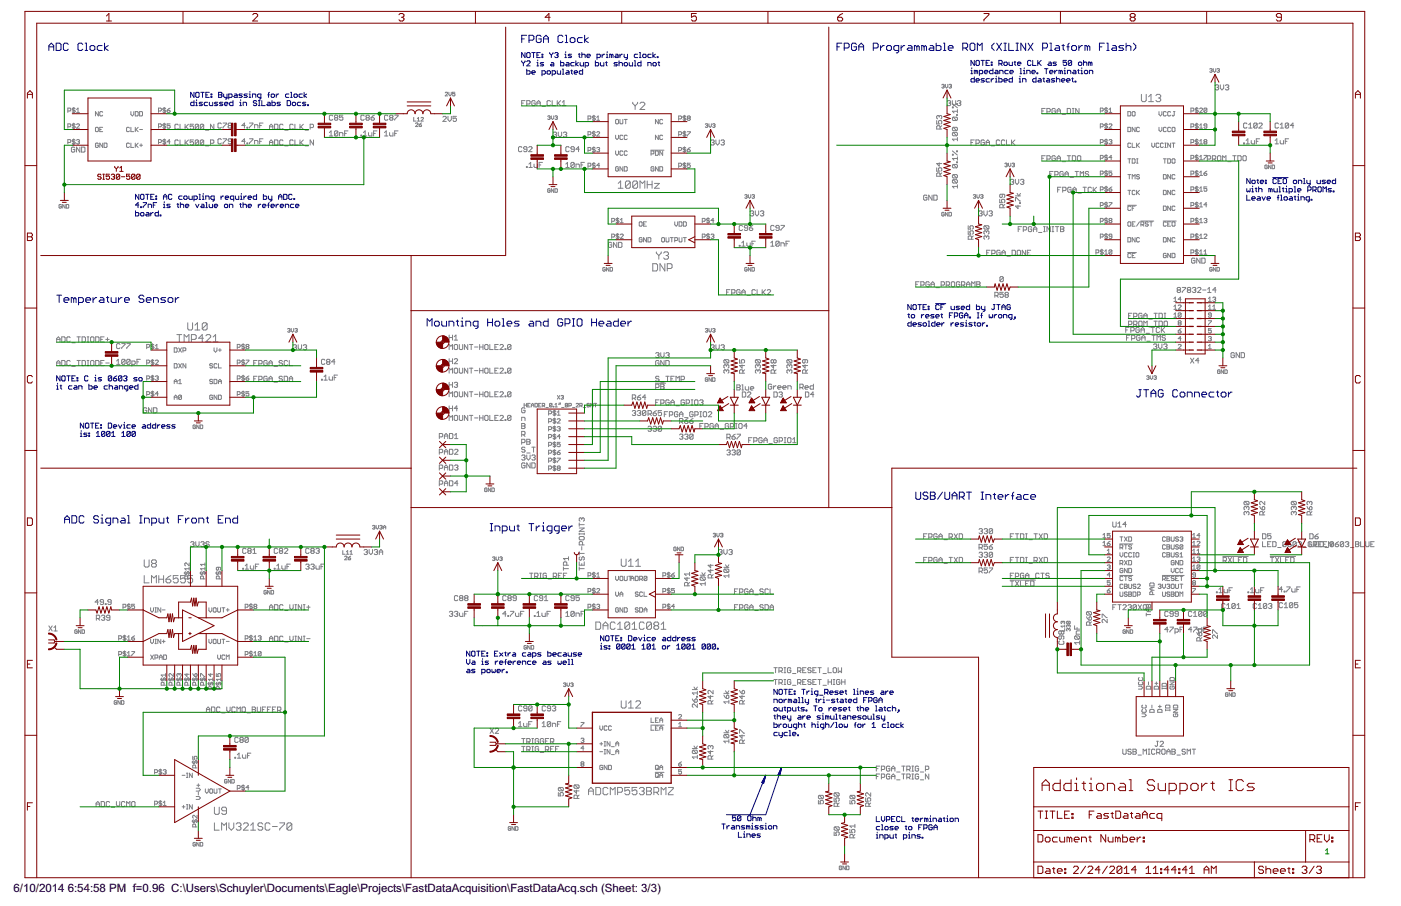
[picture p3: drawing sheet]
<svg xmlns="http://www.w3.org/2000/svg" width="432mm" height="279mm" viewBox="0 0 432 279" stroke-linecap="round" stroke-linejoin="round" font-family="sans-serif">
<defs><g id="words">
<g font-size="4">
<text x="4.2" y="275.2">6/10/2014</text>
<text x="20.9" y="275.2">6:54:58 PM f=0.96 C:\Users\Schuyler\Documents\Eagle\Projects\FastDataAcquisition\FastDataAcq.sch (Sheet: 3/3)</text>
</g>
</g></defs>
<g fill="none" stroke="#000080" stroke-width=".31">
<path d="M15.1 15.6v-1.5l.7-.8 .8 .8v1.5M15.1 14.4h1.5M17.3 13.3h1.1l.4 .4v1.5l-.4 .4h-1.1zM21 13.7l-.3-.4h-.8l-.4 .4v1.5l.4 .4h.8l.3-.4M25.5 13.7l-.4-.4h-.7l-.4 .4v1.5l.4 .4h.7l.4-.4M26.2 15.6h.8M26.2 13.3h.4v2.3M28.1 14.1h.8l.3 .3v.8l-.3 .4h-.8l-.4-.4v-.8zM31.5 14.1h-1.1l-.4 .3v.8l.4 .4h1.1M32.2 13.3v2.3M33.3 14.1l-1.1 .7 1.1 .8M160.8 18.8l.5 .7"/>
<path d="M160.8 12h.8M161.3 19.5v.8M161.8 16.2v1.6l-1-1.6v1.6M161.8 18.8l-.5 .7M162.3 10.9h-1.5v2.2M162.3 19l.3-.2h.5l.3 .2v.3l-1.1 1h1.1M162.6 16.2h.5l.3 .3v1l-.3 .3h-.5l-.3-.3v-1zM163 12.4h1.2l.3-.4v-.7l-.3-.4h-1.2v2.2M163.9 16.2h1.1M164.4 16.2v1.6M165.5 17h.5M165.5 19.3h.2v1"/>
<path d="M165.7 18.5v.3M166.5 16.2h-1v1.6h1M166.8 11.3l-.4-.4h-.7l-.4 .4v1.4l.4 .4h.7l.4-.4v-.7h-.8M167 17.5h.3v.3h-.3zM167 16.7h.3v.3h-.3zM167.5 12h1.5M167.5 13.1v-1.5l.8-.7 .7 .7v1.5M167.6 19.3h-.8l-.3 .2 .3 .3h.5l.3 .2-.3 .3h-.8M169.4 16.2l.5 .8M169.9 17v.8M169.9 19.3h.5l.3 .2v.8h-.8l-.2-.3 .2-.2h.8M170.4 16.2l-.5 .8"/>
<path d="M171 16.5l.2-.3h.5l.3 .3-.3 .5M171.5 17h.2M171.7 17l.3 .3-.3 .5h-.5l-.2-.3M172.8 18.8v1.5h.8l.2-.3v-.5l-.2-.2h-.8M173.5 11.3l-.4-.4h-.7l-.4 .4v1.4l.4 .4h.7l.4-.4M174.1 17.8h.5M174.1 16.7h.2v1.1M174.2 10.9h.4v2.2M174.2 13.1h.8M174.3 15.9v.3M174.6 19.3h.5l.3 .2v.8h-.8l-.3-.3 .3-.2h.8M176.1 11.6h.7l.4 .4v.7l-.4 .4h-.7l-.4-.4v-.7z"/>
<path d="M176.2 16.7h-.8l-.3 .3 .3 .3h.5l.3 .2-.3 .3h-.8M177 19.3h-.8l-.3 .2v.5l.3 .3h.8M177.5 18.8v1.5M178.3 16.7h.5M178.3 19.3l-.8 .5 .8 .5M178.5 16.5v1l.3 .3M178.8 19.3v.7l.2 .3h.8v-1M179.3 17l.3-.3h.5l.3 .3v.8M179.3 16.2v1.6M179.5 11.6h-1.2l-.3 .4v.7l.3 .4h1.2M180.2 10.9v2.2M180.9 17.3h1l-.2-.6h-.6l-.2 .3v.5l.2 .3h.6"/>
<path d="M181.3 11.6l-1.1 .8 1.1 .7M183.5 18.8v1.5h.8l.2-.3v-.5l-.2-.2h-.8M184 17.8h.8l.2-.3v-.5l-.2-.3h-.8v1.6M185.1 19.3v.7l.2 .3h.8v-1M185.6 16.7v1.1M186.4 16.7l-.8 .6M186.6 19.3h.5M186.9 17.8h.5M186.9 16.7h.2v1.1M186.9 19v1l.2 .3M187.1 15.9v.3M188.4 17l-.5-.3v1.1"/>
<path d="M188.4 17v.8M188.4 17l.3-.3 .3 .3v.8M189.8 16.7h.5l.2 .3v.8h-.7l-.3-.3 .3-.2h.7M190.3 19.3h-.8l-.3 .2 .3 .3h.5l.3 .2-.3 .3h-.8M190.8 19.5l.3-.2h.5l.2 .2v.8M190.8 18.8v1.5M191.1 16.7v1.1M191.8 16.7l-.7 .6M192.4 16.7v.8l.2 .3h.8M192.6 19.3h.5l.3 .2v.5l-.3 .3h-.5l-.2-.3v-.5zM193.4 16.7v1.3l-.5 .3M193.9 19.3v.7l.3 .3h.8v-1"/>
<path d="M195.5 18.8h.2v1.5M196.5 16.7h-.8l-.2 .3v.5l.2 .3h.8M197.1 16.2h.2v1.6M197.1 17.8h.5M197.6 18.8v1.5h-.8l-.3-.3v-.5l.3-.2h.8M198.4 16.7h.5l.2 .3v.5l-.2 .3h-.5l-.3-.3v-.5zM200.7 16.7h-.8l-.2 .3v.5l.2 .3h.8M201.2 16.2v1.6M201.5 19.3h.5l.3 .2v.5l-.3 .3h-.5l-.3-.3v-.5zM202 16.7l-.8 .6 .8 .5M202.5 17.5h.3v.3h-.3zM202.8 19.3h.5"/>
<path d="M203.1 19v1l.2 .3M258 14.4h.7M259.5 13.3h-1.5v2.3M260.2 14.8h1.1l.4-.4v-.7l-.4-.4h-1.1v2.3M263.9 13.7l-.3-.4h-.8l-.4 .4v1.5l.4 .4h.8l.3-.4v-.8h-.7M264.7 14.4h1.5M264.7 15.6v-1.5l.7-.8 .8 .8v1.5M269.2 14.8h1.1l.4-.4v-.7l-.4-.4h-1.1v2.3M271.4 14.1v1.5M272.5 14.1h-.4l-.7 .7M273.6 14.1h.8l.3 .3v.8l-.3 .4h-.8l-.3-.4v-.8zM277 15.6h-1.1l-.4-.4v-.8l.4-.3h1.1v1.8l-.4 .4h-.4"/>
<path d="M277.7 14.1v1.5M278.8 14.1h-.3l-.8 .7M280 14.1h.7l.4 .3v1.2h-1.1l-.4-.4 .4-.4h1.1M282.6 14.4l-.4-.3h-.4v1.5M282.6 14.4v1.2M282.6 14.4l.4-.3 .3 .3v1.2M284.8 14.4l-.4-.3h-.3v1.5M284.8 14.4l.4-.3 .4 .3v1.2M284.8 14.4v1.2M286.7 14.1h.7l.4 .3v1.2h-1.1l-.4-.4 .4-.4h1.1M288.5 13.3v2.3h1.2l.3-.4v-.8l-.3-.3h-1.2M290.8 15.6h.7"/>
<path d="M290.8 13.3h.3v2.3M292.3 14.8h1.5v-.4l-.4-.3h-.7l-.4 .3v.8l.4 .4h.7M296.7 14.8h1.2l.3-.4v-.7l-.3-.4h-1.2v2.3M297.5 14.8l.7 .8M299 13.7l.4-.4h.7l.4 .4v1.5l-.4 .4h-.7l-.4-.4zM300.3 18.6v1.6l-1-1.6v1.6M300.8 18.9l.3-.3h.5l.2 .3v1l-.2 .3h-.5l-.3-.3zM301.2 15.6v-2.3l.8 .8 .7-.8v2.3M302.4 18.6h1M302.9 18.6v1.6M303.9 19.4h.6M305 18.6h-1.1v1.6h1.1"/>
<path d="M305.5 19.9h.3v.3h-.3zM305.5 19.2h.3v.2h-.3zM306.4 13.3l-.7 .8v.7l.7 .8M307.2 13.3l1.5 2.3M307.8 19.7h.8l.3-.3v-.5l-.3-.3h-.8v1.6M308.4 19.7l.5 .5M308.7 13.3l-1.5 2.3M309.4 15.6h.8M309.4 13.3h.8M309.4 19.4l.3-.2h.5l.3 .2v.5l-.3 .3h-.5l-.3-.3zM309.8 13.3v2.3M310.9 13.3v2.3h1.5"/>
<path d="M311 19.2v.7l.3 .3h.7v-1M312.5 19.2h.6M312.8 18.9v1l.3 .3M313.1 15.6h.8M313.1 13.3h.8M313.5 13.3v2.3M313.6 19.7h1l-.2-.5h-.5l-.3 .2v.5l.3 .3h.5M316.1 13.3v2.3l-1.5-2.3v2.3M316.9 13.3l1.5 2.3M317.8 18.9l-.3-.3h-.5l-.3 .3v1l.3 .3h.5l.3-.3M318.3 18.6v1.6h1M318.4 13.3l-1.5 2.3"/>
<path d="M319.8 18.6v1.6M320.1 19.4l.8 .8M320.9 18.6l-1.1 1.1M321.4 14.8h1.1l.3-.4v-.7l-.3-.4h-1.1v2.3M323.3 19.2h.5l.2 .2v.8h-.7l-.3-.3 .3-.2h.7M323.6 15.6h.7M323.6 13.3h.4v2.3M325.4 14.1h.8l.4 .3v1.2h-1.2l-.3-.4 .3-.4h1.2M325.6 19.2h-.8l-.3 .2 1.1 .5-.3 .3h-.8M327.3 14.1h.8M327.7 13.7v1.5l.4 .4M328.7 18.6h-1v.8l.5-.2 .5 .2v.5l-.2 .3h-.5l-.3-.3"/>
<path d="M328.8 14.4h.7M329.5 13.3l-.3 .4v1.9M330.3 14.4l.4-.3h.7l.4 .3v.8l-.4 .4h-.7l-.4-.4zM330.3 18.9l-.3-.3h-.5l-.3 .3v1M330.3 18.9v1l-.3 .3h-.5l-.3-.3M330.3 18.9l-1.1 1M332.5 14.1v1.5M332.6 19.2h.6l.2 .2v.5l-.2 .3h-.6l-.2-.3v-.5zM333.7 14.1h-.4l-.8 .7M333.9 19.4l.3-.2h.5l.3 .2v.8M333.9 18.6v1.6M335.1 14.4l-.3-.3h-.4v1.5"/>
<path d="M335.1 14.4v1.2M335.1 14.4l.4-.3 .4 .3v1.2M336 19.4l-.5-.2v1M336 19.4v.8M336 19.4l.3-.2 .2 .2v.8M338.9 14.4h.7M340.4 13.3h-1.5v2.3M341.1 15.6h.7M341.1 13.3h.4v2.3M343 14.1h.7l.4 .3v1.2h-1.1l-.4-.4 .4-.4h1.1M346.3 14.1h-1.1l-.4 .3 .4 .4h.7l.4 .4-.4 .4h-1.1M347.1 14.4l.3-.3h.8l.4 .3v1.2"/>
<path d="M347.1 13.3v2.3M349.3 13.3l.8 .8v.7l-.8 .8M59.8 28.5v1.5l-1-1.5v1.5M59.8 31v1.6h-.8l-.2-.3v-.5l.2-.3h.8M60.3 28.7l.3-.2h.5l.3 .2v1.1l-.3 .2h-.5l-.3-.2zM60.3 32.6h.6M60.3 31.5h.3v1.1M60.6 30.8v.2M61.9 28.5h1M62.4 28.5v1.5M62.4 31.5h-.8l-.2 .3 1 .5-.3 .3h-.7M63.5 29.3h.5"/>
<path d="M64 31.5h-.8l-.3 .3v.5l.3 .3h.8M64.5 28.5h-1v1.5h1M64.5 31.5v.8l.3 .3h.8v-1.1M65 29.8h.3v.2h-.3zM65 29h.3v.3h-.3zM67.1 31.5h-.8l-.2 .3 1 .5-.3 .3h-.7M67.4 28.5h.8l.2 .2-.2 .6 .2 .5-.2 .2h-.8zM67.4 29.3h.8M68.7 31.5h-.8l-.3 .3 .3 .3h.5l.3 .2-.3 .3h-.8M68.9 29v.8l.3 .2h.8M69.2 32.1h1.1l-.3-.6h-.5l-.3 .3v.5l.3 .3h.5M70 29v1.3l-.5 .2"/>
<path d="M70.5 30h.8l.2-.2v-.5l-.2-.3h-.8v1.5M71.8 31v1.6h-.8l-.2-.3v-.5l.2-.3h.8M72.3 29h.6l.2 .3v.7h-.8l-.2-.2 .2-.3h.8M73.9 32.6h.5M73.9 31.5h.3v1.1M74.2 30.8v.2M74.7 29h-.8l-.3 .3 .3 .2h.5l.3 .3-.3 .2h-.8M75 32.6v-1.1h.7l.3 .3v.8M76.2 29h-.7l-.3 .3 .3 .2h.5l.2 .3-.2 .2h-.8M76.8 30h.5M76.8 29h.2v1M77 28.2v.3"/>
<path d="M77.8 30v-1h.8l.2 .3v.7M79.1 31.3l-.3-.3h-.5l-.2 .3 .2 .5h.5l.3 .3-.3 .5h-.5l-.2-.3M79.7 32.6h.5M79.7 31h.5M79.9 31v1.6M80.4 30h-.7l-.3-.2v-.5l.3-.3h.7v1.3l-.5 .2M80.7 31v1.6h1M82.5 29.3h.5M82.5 31.5h.5l.3 .3v.8h-.8l-.2-.3 .2-.2h.8M83 28.5l-.2 .2v1.3M83.8 29h.5l.3 .3v.5l-.3 .2h-.5l-.2-.2v-.5zM83.8 31v1.6h.8l.3-.3v-.5l-.3-.3h-.8"/>
<path d="M85.1 29v1M85.9 29l-.8 .5M86.4 31.5h-.8l-.2 .3 1 .5-.2 .3h-.8M88.5 31h.8l.3 .3v1l-.3 .3h-.8zM89 29h-.8l-.2 .3v.5l.2 .2h.8M89.6 28.5h.2v1.5M89.6 30h.5M90.3 31.5h.5l.3 .3v.5l-.3 .3h-.5l-.2-.3v-.5zM90.6 29.3l.3-.3h.5l.2 .3v.5l-.2 .2h-.5l-.3-.2zM92.7 31.5h-.8l-.2 .3v.5l.2 .3h.8M93.2 29h-.8l-.2 .3v.5l.2 .2h.8M93.7 28.5v1.5"/>
<path d="M94.3 31.5h-.8l-.3 .3 .3 .3h.5l.3 .2-.3 .3h-.8M94.5 29l-.8 .5 .8 .5M94.8 32.3h.2v.3h-.2zM162.3 21.3v1.6h.8l.3-.3v-.5l-.3-.3h-.8M163.9 22.4h1.1l-.3-.6h-.5l-.3 .3v.5l.3 .3h.5M165.5 20.3h.5M167 22.9h.8l.3-.3v-.5l-.3-.3h-.8v1.6M168.9 21.8h.5l.3 .3v.5l-.3 .3h-.5l-.3-.3v-.5zM170.2 22.9h.8l.2-.3v-.5l-.2-.3h-.8v1.6M171.7 21.8v.8l.3 .3h.8v-1.1M173.3 22.9h.5M173.3 21.3h.3v1.6"/>
<path d="M174.6 21.8h.5l.3 .3v.8h-.8l-.3-.3 .3-.2h.8M175.9 21.8h.5M176.2 21.6v1l.2 .3M177 22.4h1l-.3-.6h-.5l-.2 .3v.5l.2 .3h.5M179.6 21.3v1.6h-.8l-.3-.3v-.5l.3-.3h.8M180.4 20.3h.7l.3-.3v-.5l-.3-.2h-.7v1.5M195.5 20.3h.5M199.7 20.3v-1h.7l.3 .2v.8M299.3 21.7h.2v1M299.3 22.7h.5M299.5 20.9v.3M300.3 23.7v1.6h-.8l-.2-.3v-.5l.2-.2h.8"/>
<path d="M300.8 22l-.5-.3v1M300.8 22v.7M300.8 24.8h1l-.2-.5h-.5l-.3 .2v.5l.3 .3h.5M300.8 22l.3-.3 .2 .3v.7M301.9 22.7h.7l.3-.2v-.5l-.3-.3h-.7v1.6M303.4 24.3h-.8l-.2 .2 .2 .3h.5l.3 .2-.3 .3h-.7M303.4 22.2h1.1l-.3-.5h-.5l-.3 .3v.5l.3 .2h.5M305 24.3h-.8l-.3 .2v.5l.3 .3h.8M305.5 24.3v1M306 21.2v1.5h-.8l-.2-.2v-.5l.2-.3h.8M306.3 24.3l-.8 .5M306.8 21.7h.5l.3 .3v.7h-.8l-.2-.2 .2-.3h.8"/>
<path d="M306.8 25.3h.5M306.8 24.3h.3v1M307.1 23.5v.2M307.8 23.7v1.6h.8l.3-.3v-.5l-.3-.2h-.8M308.1 22.7v-1h.8l.3 .3v.7M309.4 24.8h1.1l-.3-.5h-.5l-.3 .2v.5l.3 .3h.5M310.7 21.7h-.8l-.2 .3v.5l.2 .2h.8M311.3 22.2h1l-.3-.5h-.5l-.2 .3v.5l.2 .2h.5M312 23.7v1.6h-.7l-.3-.3v-.5l.3-.2h.7M314.1 25.3h.5M314.1 24.3h.3v1M314.4 23.5v.2"/>
<path d="M314.4 21.2h.2v1.5M314.4 22.7h.5M315.2 25.3v-1h.7l.3 .2v.8M315.4 21.7h.3v1M315.4 22.7h.5M315.7 20.9v.3M316.5 22.7v-1h.7l.3 .3v.7M318 22.2h1.1l-.3-.5h-.5l-.3 .3v.5l.3 .2h.5M319.3 23.7v1.6h-.7l-.3-.3v-.5l.3-.2h.7M319.6 22.5h.2v.2h-.2zM320.1 24.3h.5l.3 .2v.8h-.8l-.3-.3 .3-.2h.8M321.4 24.3h.5"/>
<path d="M321.7 24v1l.2 .3M321.9 21.2h1.1M322.5 21.2v1.5M322.7 24.3h.5l.3 .2v.8h-.8l-.2-.3 .2-.2h.8M323.5 22.2h1l-.2-.5h-.5l-.3 .3v.5l.3 .2h.5M325.1 21.7v1M325.1 24.3h-.8l-.3 .2 1.1 .5-.3 .3h-.8M325.6 24.5l.3-.2h.5l.2 .2v.8M325.6 23.7v1.6M325.9 21.7l-.8 .5M326.9 22l-.5-.3v1M326.9 22v.7"/>
<path d="M326.9 22l.3-.3 .2 .3v.7M327.2 24.8h1l-.3-.5h-.5l-.2 .2v.5l.2 .3h.5M328 21.7h.2v1M328 22.7h.5M328.2 20.9v.3M328.7 24.8h1.1l-.3-.5h-.5l-.3 .2v.5l.3 .3h.5M329 22.7v-1h.8l.2 .3v.7M330.3 24.3h.5M330.6 24v1l.2 .3M330.8 21.7h.5l.3 .3v.7h-.8l-.2-.2 .2-.3h.8M331.3 25h.3v.3h-.3zM332.1 21.7h.5"/>
<path d="M332.4 21.4v1.1l.2 .2M333.2 21.7h.2v1M333.2 22.7h.5M333.4 20.9v.3M334.5 21.7h.5l.2 .3v.5l-.2 .2h-.5l-.3-.2v-.5zM335.8 22.7v-1h.7l.3 .3v.7M42.8 59.9v1.6l-1-1.6v1.6M43.6 59.9h.5l.3 .3v1l-.3 .3h-.5l-.3-.3v-1zM44.9 59.9h1M45.4 59.9v1.6M47.5 59.9h-1v1.6h1M61.3 59.9h.3v1.6"/>
<path d="M62.6 59.7v.2M74.4 59.7v.2M79.1 59.9v1.6h-.8l-.3-.3v-.5l.3-.2h.8M81.2 59.9v1.6h.7l.3-.3v-.5l-.3-.2h-.7M87.4 59.9h.8l.3 .3v1l-.3 .3h-.8zM384.3 58.1v.8l.2 .3 .3-.3 .2 .3 .3-.3v-.8M385.3 55.1v1.5l-1-1.5v1.5M385.8 55.8l.3-.2h.5l.3 .2v.6l-.3 .2h-.5l-.3-.2zM385.8 58.1h.3v1.1M385.8 59.2h.6M386.1 57.4v.2M386.9 58.1h.5"/>
<path d="M387.1 57.9v1l.3 .3M387.4 55.6h.5M387.6 55.3v1.1l.3 .2M387.9 58.4l.3-.3h.5l.3 .3v.8M387.9 57.6v1.6M388.4 56.1h1.1l-.3-.5h-.5l-.3 .2v.6l.3 .2h.5M390 56.4h.3v.2h-.3zM390 55.6h.3v.2h-.3zM391.6 58.4l-.5-.3v1.1M391.6 58.4v.8M391.6 58.4l.2-.3 .3 .3v.8M392.3 54.8h4.7"/>
<path d="M392.6 58.1v.8l.3 .3h.8v-1.1M393.4 55.3l-.3-.2h-.5l-.3 .2v1.1l.3 .2h.5l.3-.2M393.9 55.8h.5M394.2 59.2h.5M394.2 57.6h.2v1.6M394.9 55.1h-1v1.5h1M395.2 58.1h.5M395.5 55.3l.2-.2h.6l.2 .2v1.1l-.2 .2h-.6l-.2-.2zM395.5 57.9v1l.2 .3M396.3 58.1h.2v1.1M396.3 59.2h.5M396.5 57.4v.2"/>
<path d="M397.3 59.2h.8l.2-.3v-.5l-.2-.3h-.8v1.6M398.6 55.8l.3-.2h.5l.2 .2v.6l-.2 .2h-.5l-.3-.2zM398.9 59.2h.5M398.9 57.6h.2v1.6M399.9 58.7h1.1l-.3-.6h-.5l-.3 .3v.5l.3 .3h.5M400.2 56.6v-1h.8l.2 .2v.8M400.2 59.9v.3M401.7 56.6h.6M401.7 55.1h.3v1.5M402.8 55.6v.8l.3 .2h.7M403.1 58.7h.7l.3-.3v-.5l-.3-.3h-.7v1.6M403.8 55.6v1.3l-.5 .2"/>
<path d="M404.6 58.7h.8l.3-.3v-.5l-.3-.3h-.8v1.6M405.1 58.7l.6 .5M405.9 55.6v.8l.3 .2h.8v-1M406.2 57.9l.2-.3h.6l.2 .3v1l-.2 .3h-.6l-.2-.3zM407.8 59.2v-1.6l.5 .5 .5-.5v1.6M408.5 55.6h-.7l-.3 .2 .3 .3h.5l.2 .3-.2 .2h-.8M409 56.1h1.1l-.3-.5h-.5l-.3 .2v.6l.3 .2h.5M410.4 58.1h-.8l-.3 .3 1.1 .5-.3 .3h-.8M410.9 58.9h.2v.3h-.2zM411.6 55.1v1.5h-.7l-.3-.2v-.6l.3-.2h.7M41.8 65v1.6h.7l.3-.3v-.5l-.3-.2h-.7M42.8 63.2h-1l.7-.7v1.5"/>
<path d="M43.3 63.8h.3v.2h-.3zM43.3 65.8l.3-.2h.5l.3 .2v.5l-.3 .3h-.5l-.3-.3zM44.1 62.5h1l-1 1.5M45.1 65.6h.6l.2 .2v.8h-.8l-.2-.3 .2-.2h.8M45.7 64v-1h.8l.2 .2v.8M46.5 65.6v1M46.5 60.7h.5M47.2 63.2h.6M47.2 65.6l-.7 .5M48 61.2h.3v.3h-.3zM48 60.5h.3v.2h-.3zM48.3 62.5h-1.1v1.5"/>
<path d="M48.8 65v1.6h-.8l-.2-.3v-.5l.2-.2h.8M49.3 66.3h.3v.3h-.3zM50.4 60.7h1M50.4 61.5v-1l.5-.6 .5 .6v1M50.4 64h.5M50.4 63h.2v1M50.6 62.2v.3M52.5 63h-.8l-.3 .2 1.1 .6-.3 .2h-.8M53 60.2l-.3-.3h-.5l-.3 .3v1l.3 .3h.5l.3-.3M54.5 63h.6M54.8 62.7v1.1l.3 .2M55.6 63.2l.3-.2h.5l.2 .2v.8"/>
<path d="M55.6 62.5v1.5M56.1 60.5h-.8l-.2 .2v.5l.2 .3h.8M56.6 60.7l.3-.2h.5l.3 .2v.5l-.3 .3h-.5l-.3-.3zM57.1 63.5h1.1l-.3-.5h-.5l-.3 .2v.6l.3 .2h.5M58.2 60.5v.7l.3 .3h.7v-1M59.8 61.5h.7l.3-.3v-.5l-.3-.2h-.7v1.5M60.3 63l.5 1 .5-1M61.3 61.5h.5M62.1 63h.5l.3 .2v.8h-.8l-.3-.2 .3-.3h.8M62.4 61.5h.5M62.4 60.5h.2v1M63.4 61.5v-1h.8l.3 .2v.8"/>
<path d="M63.4 64h.5M63.4 62.5h.3v1.5M64.5 63v.8l.2 .2h.8v-1M66 61.5h-.7l-.3-.3v-.5l.3-.2h.7v1.2l-.5 .3M66 63.5h1.1l-.3-.5h-.5l-.3 .2v.6l.3 .2h.5M68.1 60.5v1M68.9 60.5l-.8 .5M69.4 63h.5l.3 .2v.6l-.3 .2h-.5l-.2-.2v-.6zM69.4 61h1.1l-.3-.5h-.5l-.3 .2v.5l.3 .3h.5M70.7 64v-1h.8l.3 .2v.8M72 61.5h-.8l-.2-.3v-.5l.2-.2h.8v1.5M72.6 60.5v.7l.2 .3h.8v-1"/>
<path d="M73.9 63h.5M74.1 61.5h.5M74.1 60.5h.3v1M74.1 62.7v1.1l.3 .2M74.9 63.2l.3-.2h.5l.2 .2v.8M74.9 62.5v1.5M75.2 60.5v1M75.9 60.5l-.7 .5M76.5 61h1l-.3-.5h-.5l-.2 .2v.5l.2 .3h.5M76.5 63.5h1l-.3-.5h-.5l-.2 .2v.6l.2 .2h.5M79.6 63v1M80.4 63l-.8 .5"/>
<path d="M80.9 63.5h1l-.2-.5h-.5l-.3 .2v.6l.3 .2h.5M82.5 63.2h.5M82.7 60.5v.7l.3 .3h.8M83 62.5l-.3 .2v1.3M83.5 63.5h1.1l-.3-.5h-.5l-.3 .2v.6l.3 .2h.5M83.8 60.5v1.2l-.6 .3M85.1 63v1M85.9 60.7h1M85.9 61.5v-1l.5-.6 .5 .6v1M85.9 63l-.8 .5M86.4 63.5h1l-.2-.5h-.6l-.2 .2v.6l.2 .2h.6M87.9 64v-1h.8l.3 .2v.8"/>
<path d="M90 60.2l-.2-.3h-.5l-.3 .3v1l.3 .3h.5l.2-.3M90.6 63h-.8l-.3 .2v.6l.3 .2h.8M90.6 61.2h.2v.3h-.2zM91.1 63.5h1l-.2-.5h-.6l-.2 .2v.6l.2 .2h.6M384.3 60.2v1.5h1M385.8 61.2h1.1l-.3-.5h-.5l-.3 .2v.6l.3 .2h.5M387.6 60.7h.6l.2 .2v.8h-.8l-.2-.2 .2-.3h.8M389 60.7l.5 1 .5-1M390.5 61.2h1.1l-.3-.5h-.5l-.3 .2v.6l.3 .2h.5M393.7 60.9h.5M394.2 60.2l-.3 .2v1.3M394.7 61.7h.5"/>
<path d="M394.7 60.2h.2v1.5M395.7 60.9l.3-.2h.5l.3 .2v.6l-.3 .2h-.5l-.3-.2zM397.6 60.7h.5l.2 .2v.8h-.7l-.3-.2 .3-.3h.7M398.9 60.7h.5M399.1 60.4v1.1l.3 .2M399.9 60.7h.3v1M399.9 61.7h.5M401 61.7v-1h.7l.3 .2v.8M403.6 61.7h-.8l-.3-.2v-.6l.3-.2h.8v1.3l-.5 .3M404.1 61.5h.2v.2h-.2zM17.5 91h1.5M18.2 91v2.3"/>
<path d="M19.7 92.5h1.5v-.3l-.4-.4h-.7l-.4 .4v.7l.4 .4h.7M22.7 92.2l-.3-.4h-.4v1.5M22.7 92.2v1.1M22.7 92.2l.4-.4 .4 .4v1.1M24.2 93.3h1.1l.4-.4v-.7l-.4-.4h-1.1v2.2M26.4 92.5h1.5v-.3l-.3-.4h-.8l-.4 .4v.7l.4 .4h.8M28.7 91.8v1.5M29.8 91.8h-.4l-.7 .7M30.9 91.8h.8l.3 .4v1.1h-1.1l-.4-.4 .4-.4h1.1M32.8 91.8h.7M33.1 91.4v1.5l.4 .4M34.3 91.8v1.1l.3 .4h1.2v-1.5"/>
<path d="M36.5 91.8v1.5M37.6 91.8h-.3l-.8 .7M38.4 92.5h1.5v-.3l-.4-.4h-.8l-.3 .4v.7l.3 .4h.8M44.3 91.4l-.3-.4h-.8l-.4 .4v.4l.4 .4h.8l.3 .3v.4l-.3 .4h-.8l-.4-.4M45.1 92.5h1.5v-.3l-.4-.4h-.8l-.3 .4v.7l.3 .4h.8M47.3 93.3v-1.5h1.1l.4 .4v1.1M51.1 91.8h-1.2l-.3 .4 .3 .3h.8l.4 .4-.4 .4h-1.1M52.2 91.8h.7l.4 .4v.7l-.4 .4h-.7l-.4-.4v-.7zM54 91.8v1.5M55.1 91.8h-.3l-.8 .7M133.9 99.4l.4-.3h.7l.4 .3v.8l-.4 .4h-.7l-.4-.4zM136.1 99.1v1.1l.4 .4h1.1v-1.5"/>
<path d="M140.6 99.1h.8M141 98.7v1.5l.4 .4M142.1 99.1h.4v1.5M142.5 98v.3M150.3 98.3v2.3M150.3 99.4h1.5M151.8 98.3v2.3M152.9 99.1h.7l.4 .3v.8l-.4 .4h-.7l-.4-.4v-.8zM154.8 98.3h.4v2.3M156.3 99.8h1.5v-.4l-.4-.3h-.8l-.3 .3v.8l.3 .4h.8M160 99.1h-1.1l-.4 .3 .4 .4h.7l.4 .4-.4 .4h-1.1M163.3 99.1h.8l.4 .3v1.2h-1.2l-.3-.4 .3-.4h1.2"/>
<path d="M168.9 98.3v2.3h-1.1l-.4-.4v-.8l.4-.3h1.1M173.4 98.7l-.4-.4h-.7l-.4 .4v1.5l.4 .4h.7l.4-.4v-.8h-.7M174.2 99.8h1.1l.3-.4v-.7l-.3-.4h-1.1v2.3M176.4 98.3h.7M176.8 98.3v2.3M177.9 98.7l.4-.4h.7l.4 .4v1.5l-.4 .4h-.7l-.4-.4zM182.4 99.4h1.5M182.4 98.3v2.3M183.9 98.3v2.3M184.6 99.8h1.5v-.4l-.4-.3h-.7l-.4 .3v.8l.4 .4h.7M187.2 99.1h.8l.3 .3v1.2h-1.1l-.4-.4 .4-.4h1.1M190.6 98.3v2.3h-1.2l-.3-.4v-.8l.3-.3h1.2"/>
<path d="M191.3 99.8h1.5v-.4l-.4-.3h-.7l-.4 .3v.8l.4 .4h.7M193.5 99.1v1.5M194.7 99.1h-.4l-.8 .7M279.8 97h.5M280.1 96.7v1.1l.2 .2M280.8 93.9v1.6l-1-1.6v1.6M280.8 99v1.6h-.7l-.3-.3v-.5l.3-.3h.7M281.1 97h.5l.3 .3v.5l-.3 .2h-.5l-.2-.2v-.5zM281.4 94.2l.2-.3h.6l.2 .3v1l-.2 .3h-.6l-.2-.3zM282.9 93.9h1.1M283.5 93.9v1.6M284 99.5h-.8l-.3 .3 1.1 .5-.3 .3h-.8"/>
<path d="M284 97v1M284.5 99.8l.3-.3h.5l.2 .3v.5l-.2 .3h-.5l-.3-.3zM284.5 94.7h.5M284.8 97l-.8 .5M285.3 97.5h1l-.2-.5h-.5l-.3 .3v.5l.3 .2h.5M285.5 93.9h-1v1.6h1M286.1 95.2h.2v.3h-.2zM286.1 94.4h.2v.3h-.2zM286.1 99h.2v1.6M287.9 97h-.8l-.2 .3 1 .5-.3 .2h-.7M288.2 99v1.6h-.8l-.3-.3v-.5l.3-.3h.8M288.4 93.6h3.1"/>
<path d="M288.4 97.5h1.1l-.3-.5h-.5l-.3 .3v.5l.3 .2h.5M289.5 94.2l-.3-.3h-.5l-.3 .3v1l.3 .3h.5l.3-.3M290 94.7h.5M290 97h.5M290.2 96.7v1.1l.3 .2M290.3 99.5v1.1M291 93.9h-1v1.6M291 99.5l-.7 .6M292.6 97.3h.5M293.1 94.4v.8l.3 .3h.8v-1.1M293.1 99.5v1.1M293.6 96.5h-1v1.5"/>
<path d="M293.9 99.5l-.8 .6M294.2 97.5h.7l.3-.2v-.6l-.3-.2h-.7v1.5M295.7 94.4h-.8l-.2 .3 1 .5-.2 .3h-.8M296.2 95h1.1l-.3-.6h-.5l-.3 .3v.5l.3 .3h.5M296.8 96.7l-.3-.2h-.5l-.3 .2v1.1l.3 .2h.5l.3-.2v-.5h-.6M297 99.5h-.8l-.2 .3 .2 .3h.6l.2 .2-.2 .3h-.8M297.3 98v-1l.5-.5 .5 .5v1M297.3 97.3h1M297.6 99.5h.2v1.1M297.8 98.8v.2M298.9 93.9v1.6h-.8l-.3-.3v-.5l.3-.3h.8M298.9 97.8h.2v.2h-.2z"/>
<path d="M299.6 99.5h-.7l-.3 .3 1 .5-.2 .3h-.8M300.2 99.5h.5M300.4 99.3v1l.3 .3M300.9 93.9v1.6h.8l.3-.3v-.5l-.3-.3h-.8M301.2 98h.5M301.2 96.5h.5M301.2 99.8l.3-.3h.5l.2 .3v.5l-.2 .3h-.5l-.3-.3zM301.5 96.5v1.5M302.3 97.3h.5M302.5 94.4v.8l.3 .3h.8M302.8 96.5l-.3 .2v1.3M302.8 99.5v1.1"/>
<path d="M303.6 94.4v1.3l-.6 .3M303.6 99.5l-.8 .6M304.9 97v.8l.2 .2 .3-.2 .2 .2 .3-.2v-.8M306.2 93.9h.5M306.4 93.9v1.3l-.2 .3-.6-.3M306.4 97v1M307.2 93.9h1.1M307.2 97l-.8 .5M307.7 93.9v1.6M307.7 97.3l.3-.3h.5l.3 .3v.5l-.3 .2h-.5l-.3-.2zM308.8 94.7h1M308.8 95.5v-1.1l.5-.5 .5 .5v1.1"/>
<path d="M309.3 98v-1h.8l.2 .3v.7M311.4 94.2l-.3-.3h-.5l-.3 .3v1l.3 .3h.5l.3-.3v-.5h-.5M311.9 98h-.8l-.2-.2v-.5l.2-.3h.8v1.3l-.5 .3M312.7 97.8h.2v.2h-.2zM312.9 98l-.5 .6M17.5 119h.2v1M17.7 118.2v.3M18.5 115.9v1.6l-1-1.6v1.6M18.5 119h.5M18.8 118.7v1.1l.2 .2M19 116.2l.3-.3h.5l.3 .3v1l-.3 .3h-.5l-.3-.3zM20.6 115.9h1"/>
<path d="M21.1 115.9v1.6M22.2 119h-.8l-.3 .2v.6l.3 .2h.8M22.2 116.7h.5M22.9 119h.6l.2 .2v.8h-.8l-.2-.2 .2-.3h.8M23.2 115.9h-1v1.6h1M23.7 116.4h.3v.3h-.3zM23.7 117.2h.3v.3h-.3zM27.1 116.2l-.2-.3h-.5l-.3 .3v1l.3 .3h.5l.2-.3M27.4 118.5v1.5h.8l.2-.2v-.6l-.2-.2h-.8M29 119.5h1l-.3-.5h-.5l-.2 .2v.6l.2 .2h.5M29.2 117.5h.5M29.2 116.4h.3v1.1"/>
<path d="M29.5 115.7v.2M31.3 116.4h-.8l-.2 .3 1 .5-.3 .3h-.7M33.1 119h-.8l-.2 .2v.6l.2 .2h.8M33.7 119.2l.2-.2h.5l.3 .2v.8M33.7 118.5v1.5M34.4 116.2l-.2-.3h-.5l-.3 .3v1M34.4 116.2v1l-.2 .3h-.5l-.3-.3M34.4 116.2l-1 1M34.9 116.7h.8l.3 .5-.3 .3h-.5l-.3-.3zM35.5 119h.5l.3 .2v.8h-.8l-.3-.2 .3-.3h.8M36 115.9l-1.1 .8M37.5 116.2l-.2-.3h-.5l-.3 .3v1"/>
<path d="M37.5 116.2v1l-.2 .3h-.5l-.3-.3M37.5 116.2l-1 1M38.1 116.2l.3-.3h.5l.2 .3-.2 .5M38.6 116.7h.3M38.9 116.7l.2 .2-.2 .6h-.5l-.3-.3M39.9 119.5h1.1l-.3-.5h-.5l-.3 .2v.6l.3 .2h.5M42.2 116.4h-.7l-.3 .3 1 .5-.2 .3h-.8M42.5 118.5v1.5h-.8l-.2-.2v-.6l.2-.2h.8M42.8 116.7l.3-.3h.5l.2 .3v.5l-.2 .3h-.5l-.3-.3zM131.7 100.6v-2.3l.7 .8 .8-.8v2.3M138.4 100.6v-1.5h1.1l.4 .3v1.2M142.1 100.6h.8"/>
<path d="M143.6 100.6v-1.5h1.1l.4 .3v1.2M147.3 100.6h-1.1l-.4-.4v-.8l.4-.3h1.1v1.8l-.4 .4h-.3M154.8 100.6h.7M165.2 100.6v-1.5h1.1l.4 .3v1.2M176.4 100.6h.7M281.4 100.1h1l-.2-.6h-.6l-.2 .3v.5l.2 .3h.6M286.1 100.6h.5M288.7 100.1h1l-.2-.6h-.6l-.2 .3v.5l.2 .3h.6M294.4 100.1h1.1l-.3-.6h-.5l-.3 .3v.5l.3 .3h.5M297.6 100.6h.5M304.1 100.3h.2v.3h-.2zM17.5 120h.5"/>
<path d="M24.3 120v-1h.7l.3 .2v.8M24.8 133.6h.2v1M24.8 134.6h.5M25 132.8v.2M25.8 130.5v1.5l-1-1.5v1.5M26.3 130.7l.3-.2h.5l.3 .2v1.1l-.3 .2h-.5l-.3-.2zM26.8 133.6h-.7l-.3 .2 .3 .3h.5l.2 .2-.2 .3h-.8M27.4 133.6h.2v.2h-.2zM27.4 134.3h.2v.3h-.2zM27.9 130.5h1M28.4 130.5v1.5M29.5 131.3h.5"/>
<path d="M29.7 134.6h1.1M29.7 133.6l.5-.6v1.6M30.5 130.5h-1v1.5h1M31 131.8h.3v.2h-.3zM31 131h.3v.3h-.3zM32.3 133.3l-.2-.3h-.6l-.2 .3v1M32.3 133.3v1l-.2 .3h-.6l-.2-.3M32.3 133.3l-1 1M33.4 130.5h.7l.3 .2v1.1l-.3 .2h-.7zM33.9 133.3v1l-.3 .3h-.5l-.2-.3M33.9 133.3l-.3-.3h-.5l-.2 .3v1M33.9 133.3l-1 1"/>
<path d="M34.4 134.6h1.1M34.4 133.6l.5-.6v1.6M34.9 131.5h1.1l-.3-.5h-.5l-.3 .3v.5l.3 .2h.5M36.5 131l.5 1 .5-1M36.8 120v-1h.8l.2 .2v.8M37.5 134.6h1.1M37.5 133.6l.6-.6v1.6M38.1 132h.5M38.1 131h.2v1M38.3 130.2v.3M39.4 120h-.8l-.2-.2v-.6l.2-.2h.8v1.3l-.5 .2M40.2 131h-.8l-.3 .3v.5l.3 .2h.8"/>
<path d="M40.2 133.3l-.3-.3h-.5l-.3 .3v1M40.2 133.3v1l-.3 .3h-.5l-.3-.3M40.2 133.3l-1.1 1M40.7 131.5h1l-.2-.5h-.6l-.2 .3v.5l.2 .2h.6M41.7 133.3l-.2-.3h-.6l-.2 .3v1M41.7 133.3v1l-.2 .3h-.6l-.2-.3M41.7 133.3l-1 1M44.1 131h.5l.3 .3v.7h-.8l-.3-.2 .3-.3h.8M46.4 130.5v1.5h-.8l-.2-.2v-.5l.2-.3h.8M48 130.5v1.5h-.8l-.3-.2v-.5l.3-.3h.8M48.5 131v1M49.3 131l-.8 .5"/>
<path d="M49.8 131.5h1l-.2-.5h-.5l-.3 .3v.5l.3 .2h.5M52.4 131h-.8l-.2 .3 .2 .2h.6l.2 .3-.2 .2h-.8M54 131h-.8l-.3 .3 .3 .2h.5l.3 .3-.3 .2h-.8M351 120.2h.8M351.4 120.2v1.8l-.4 .4h-.4l-.3-.4M352.5 120.2h1.5M353.3 120.2v2.2M354.8 122.4v-1.5l.7-.7 .7 .7v1.5M354.8 121.3h1.4M358.5 120.6l-.4-.4h-.7l-.4 .4v1.4l.4 .4h.7l.4-.4v-.7h-.8M362.9 120.6l-.3-.4h-.8l-.3 .4v1.4l.3 .4h.8l.3-.4M364.1 120.9h.7l.4 .4v.7l-.4 .4h-.7l-.4-.4v-.7z"/>
<path d="M365.9 122.4v-1.5h1.2l.3 .4v1.1M368.2 122.4v-1.5h1.1l.4 .4v1.1M370.4 121.7h1.5v-.4l-.4-.4h-.7l-.4 .4v.7l.4 .4h.7M374.1 120.9h-1.1l-.4 .4v.7l.4 .4h1.1M374.9 120.9h.7M375.3 120.6v1.4l.3 .4M376.4 121.3l.3-.4h.8l.4 .4v.7l-.4 .4h-.8l-.3-.4zM378.6 120.9v1.5M379.7 120.9h-.4l-.7 .8M22.2 159h1.1l.3 .4v1.5l-.3 .4h-1.1zM25.9 159.4l-.4-.4h-.7l-.4 .4v1.5l.4 .4h.7l.4-.4M30.4 159.4l-.4-.4h-.7l-.4 .4v.4l.4 .4h.7l.4 .3v.4l-.4 .4h-.7l-.4-.4"/>
<path d="M31.1 159.8h.4v1.5M31.5 158.7v.3M37.4 159.8h.8l.4 .4v1.1h-1.2l-.3-.4 .3-.4h1.2M39.3 159h.4v2.3M43 159h.8M43.4 159v2.3M49 159.8v1.1l.4 .4h1.1v-1.5M51.2 159.8h.8M51.6 159.4v1.5l.4 .4M56.5 159h-1.5v2.3M57.2 159.8v1.5M58.3 159.8h-.3l-.8 .7"/>
<path d="M59.4 159.8h.8l.4 .4v.7l-.4 .4h-.8l-.3-.4v-.7zM63.5 159.8h.8M63.9 159.4v1.5l.4 .4M68.7 159h-1.4v2.3h1.4M73.2 159v2.3h-1.1l-.4-.4v-.7l.4-.4h1.1M282.3 151.8v1.8l.3 .4h.8l.4-.4v-1.8M286 152.1l-.4-.3h-.7l-.4 .3v.4l.4 .4h.7l.4 .3v.4l-.4 .4h-.7l-.4-.4M286.7 151.8h1.2l.3 .3v.4l-.3 .4 .3 .3v.4l-.3 .4h-1.2zM286.7 152.9h1.2M290.5 151.8l-1.5 2.2M291.2 151.8v1.8l.4 .4h.7l.4-.4v-1.8M293.5 152.9h1.4"/>
<path d="M293.5 154v-1.5l.7-.7 .7 .7v1.5M295.7 153.2h1.1l.4-.3v-.8l-.4-.3h-1.1v2.2M296.4 153.2l.8 .8M297.9 151.8h1.5M298.7 151.8v2.2M302.4 154h.7M302.4 151.8h.7M302.8 151.8v2.2M303.9 154v-1.5h1.1l.4 .4v1.1M306.1 152.5h.8M306.5 152.1v1.5l.4 .4M307.6 153.2h1.5v-.3l-.4-.4h-.7l-.4 .4v.7l.4 .4h.7"/>
<path d="M309.9 152.5v1.5M311 152.5h-.4l-.7 .7M311.7 152.9h.8M312.5 151.8l-.4 .3v1.9M313.6 152.5h.7l.4 .4v1.1h-1.1l-.4-.4 .4-.4h1.1M316.9 152.5h-1.1l-.4 .4v.7l.4 .4h1.1M317.7 153.2h1.5v-.3l-.4-.4h-.7l-.4 .4v.7l.4 .4h.7M19.9 161.3v-1.5l.8-.8 .7 .8v1.5M19.9 160.2h1.5M31.1 161.3h.8M34.1 161.3h-1.1l-.4-.4v-.7l.4-.4h1.1v1.8l-.4 .4h-.4M34.8 161.3v-1.5h1.2l.3 .4v1.1"/>
<path d="M39.3 161.3h.7M43 161.3h.8M44.5 161.3v-1.5h1.2l.3 .4v1.1M46.8 161.3h1.1l.4-.4v-.7l-.4-.4h-1.1v2.2M55 160.2h.7M61.3 161.3v-1.5h1.1l.4 .4v1.1M67.3 160.2h.7M69.5 161.3v-1.5h1.1l.4 .4v1.1M151.1 163.7h.7M151.1 161.5h.7M151.5 161.5v2.2M152.6 163.7v-1.5h1.1l.4 .4v1.1"/>
<path d="M154.8 163.7h1.1l.4-.4v-.7l-.4-.4h-1.1v2.3M157.1 162.2v1.1l.3 .4h1.2v-1.5M159.3 162.2h.7M159.7 161.8v1.5l.3 .4M163 161.5h1.5M163.8 161.5v2.2M165.3 162.2v1.5M166.4 162.2h-.4l-.7 .8M167.1 162.2h.4v1.5M167.1 163.7h.8M167.5 161.1v.4M170.1 163.7h-1.1l-.4-.4v-.7l.4-.4h1.1v1.9l-.4 .4h-.3"/>
<path d="M172.3 163.7h-1.1l-.3-.4v-.7l.3-.4h1.1v1.9l-.3 .4h-.4M173.1 163h1.5v-.4l-.4-.4h-.7l-.4 .4v.7l.4 .4h.7M175.3 162.2v1.5M176.4 162.2h-.3l-.8 .8M185.1 199.1h.2v1.1M185.3 198.4v.2M186.1 196.1v1.5l-1-1.5v1.5M186.6 196.3l.3-.2h.5l.3 .2v1.1l-.3 .2h-.5l-.3-.2zM187.2 199.1h-.8l-.3 .3 1.1 .5-.3 .3h-.8M187.7 199.1h.2v.3h-.2zM187.7 199.9h.2v.3h-.2zM188.2 196.1h1.1"/>
<path d="M188.7 196.1v1.5M189.8 196.8h.5M190.8 196.1h-1v1.5h1M191.1 198.9v1l-.3 .3h-.5l-.3-.3M191.1 198.9l-.3-.3h-.5l-.3 .3v1M191.1 198.9l-1.1 1M191.3 197.4h.3v.2h-.3zM191.3 196.6h.3v.2h-.3zM192.6 198.9v1l-.2 .3h-.5l-.3-.3M192.6 198.9l-.2-.3h-.5l-.3 .3v1M192.6 198.9l-1 1M193.7 196.1h.8l.2 .2v1.1l-.2 .2h-.8z"/>
<path d="M194.2 198.9v1l-.2 .3h-.6l-.2-.3M194.2 198.9l-.2-.3h-.6l-.2 .3v1M194.2 198.9l-1 1M194.7 199.1l.5-.5v1.6M195.3 197.1h1l-.3-.5h-.5l-.2 .2v.6l.2 .2h.5M196.8 196.6l.5 1 .6-1M197.9 199.1l.5-.5v1.6M198.4 197.6h.5M198.4 196.6h.2v1M198.6 195.8v.3M200.5 196.6h-.8l-.3 .2v.6l.3 .2h.8M200.5 198.9v1l-.3 .3h-.5l-.3-.3"/>
<path d="M200.5 198.9l-.3-.3h-.5l-.3 .3v1M200.5 198.9l-1.1 1M201 197.1h1l-.2-.5h-.5l-.3 .2v.6l.3 .2h.5M201 199.1l.5-.5v1.6M204.4 199.1h.5l.3 .3v.5l-.3 .3h-.5l-.3-.3v-.5zM204.4 196.6h.5l.3 .2v.8h-.8l-.3-.2 .3-.3h.8M205.7 199.1v1.1M206.5 199.1l-.8 .5M206.7 196.1v1.5h-.7l-.3-.2v-.6l.3-.2h.7M208.3 196.1v1.5h-.8l-.2-.2v-.6l.2-.2h.8M208.6 199.1l.5-.5v1.6M208.8 196.6v1"/>
<path d="M209.6 196.6l-.8 .5M210.1 197.1h1.1l-.3-.5h-.5l-.3 .2v.6l.3 .2h.5M211.2 198.9l-.3-.3h-.5l-.3 .3v1M211.2 198.9v1l-.3 .3h-.5l-.3-.3M211.2 198.9l-1.1 1M212.7 196.6h-.7l-.3 .2 1 .6-.2 .2h-.8M212.7 198.9v1l-.2 .3h-.5l-.3-.3M212.7 198.9l-.2-.3h-.5l-.3 .3v1M212.7 198.9l-1 1M213.3 199.1l.5-.5v1.6M214.3 196.6h-.8l-.2 .2 1 .6-.3 .2h-.7M217.4 198.9v1l-.2 .3h-.6l-.2-.3"/>
<path d="M217.4 198.9l-.2-.3h-.6l-.2 .3v1M217.4 198.9l-1 1M219 198.9v1l-.3 .3h-.5l-.2-.3M219 198.9l-.3-.3h-.5l-.2 .3v1M219 198.9l-1 1M220.6 198.9v1l-.3 .3h-.5l-.3-.3M220.6 198.9l-.3-.3h-.5l-.3 .3v1M220.6 198.9l-1.1 1M221.1 199.9h.2v.3h-.2zM143.8 203.3v1.1l.5 .5 .5-.5v-1.1M144 206.4h.6l.2 .3v.8h-.8l-.2-.3 .2-.3h.8M144.8 200.8v1.6l-1-1.6v1.6"/>
<path d="M145.4 201.1l.2-.3h.5l.3 .3v1l-.3 .3h-.5l-.2-.3zM145.6 203.9h.5l.3 .2v.8h-.8l-.2-.3 .2-.2h.8M146.4 206.4h-.8l-.2 .3 1 .5-.3 .3h-.7M146.9 200.8h1.1M147.4 200.8v1.6M148.5 207.5h.8l.2-.3v-.5l-.2-.3h-.8v1.6M148.5 201.6h.5M148.5 203.9h.2v1M148.5 204.9h.5M148.7 203.1v.2M149.5 200.8h-1v1.6h1M150.1 202.1h.2v.3h-.2z"/>
<path d="M150.1 201.3h.2v.3h-.2zM150.3 206.4h.5l.3 .3v.5l-.3 .3h-.5l-.2-.3v-.5zM150.6 203.9h-.8l-.3 .2 .3 .3h.5l.3 .2-.3 .3h-.8M151.6 206.4v.8l.3 .3 .2-.3 .3 .3 .3-.3v-.8M152.4 201.6h.5M152.7 203.9v1M153.2 206.9h1l-.3-.5h-.5l-.2 .3v.5l.2 .3h.5M153.4 200.8h-1v1.6h1M153.4 203.9l-.7 .5M154 201.3l1 1.1M154 204.4h1l-.3-.5h-.5l-.2 .2v.5l.2 .3h.5M154.7 206.4v1.1"/>
<path d="M155 201.3l-1 1.1M155.5 206.4l-.8 .5M155.5 201.3h.5M155.5 204.1h.5M155.8 201.1v1l.2 .3M156 203.3l-.2 .3v1.3M156 207.2h.3v.3h-.3zM156.6 201.3v1.1M156.6 204.4h1l-.2-.5h-.6l-.2 .2v.5l.2 .3h.6M157.4 201.3l-.8 .5M158.1 201.3h.5l.3 .3v.8h-.8l-.2-.3 .2-.3h.8M158.1 203.9v1"/>
<path d="M158.9 203.9l-.8 .5M159.4 204.4h1.1l-.3-.5h-.5l-.3 .2v.5l.3 .3h.5M161 204.9v-1h.8l.3 .2v.8M162.1 201.3h-.8l-.3 .3v.5l.3 .3h.8M162.8 201.3h.5l.3 .3v.8h-.8l-.2-.3 .2-.3h.8M163.6 203.9h-.8l-.2 .2v.5l.2 .3h.8M164.1 202.4h.8l.3-.3v-.5l-.3-.3h-.8v1.6M164.1 204.4h1.1l-.3-.5h-.5l-.3 .2v.5l.3 .3h.5M166.7 201.3h-.7l-.3 .3 1 .5-.2 .3h-.8M167.5 203.9h.5l.3 .2v.8h-.8l-.2-.3 .2-.2h.8M168.8 200.8v1.6h.8l.3-.3v-.5l-.3-.3h-.8M169.9 203.9h-.8l-.3 .2 .3 .3h.5l.3 .2-.3 .3h-.8"/>
<path d="M170.4 201.8h1l-.2-.5h-.5l-.3 .3v.5l.3 .3h.5M172 203.9v.7l.2 .3 .3-.3 .2 .3 .3-.3v-.7M173 201.3h-.8l-.2 .3v.5l.2 .3h.8M173.5 204.4h1.1l-.3-.5h-.5l-.3 .2v.5l.3 .3h.5M173.8 201.3h.5l.3 .3v.8h-.8l-.3-.3 .3-.3h.8M175.1 203.3h.3v1.6M175.1 201.3v.8l.3 .3h.7v-1.1M175.1 204.9h.5M176.1 204.9h.6M176.1 203.3h.3v1.6M177.7 201.3h-.8l-.2 .3 1 .5-.3 .3h-.7M178.2 201.8h1.1l-.3-.5h-.5l-.3 .3v.5l.3 .3h.5"/>
<path d="M185.1 200.2h.5M194.7 200.2h1.1M197.9 200.2h1M201 200.2h1M208.6 200.2h1M213.3 200.2h1M238.5 216.7v-1.1h.8l.3 .3v.8M238.8 218.2h.5l.3 .3v.5l-.3 .2h-.5l-.3-.2v-.5zM239.6 212.6v1.5l-1.1-1.5v1.5M240.1 212.8l.2-.2h.6l.2 .2v1.1l-.2 .2h-.6l-.2-.2zM240.1 215.9l.2-.3h.6l.2 .3v.5l-.2 .3h-.6l-.2-.3zM240.1 218.2v.8l.2 .2h.8v-1"/>
<path d="M241.6 212.6h1.1M241.6 215.6v1.1M241.6 218.2h.6M241.9 217.9v1.1l.3 .2M242.2 212.6v1.5M242.4 215.6l-.8 .6M242.7 219.2h.8l.2-.2v-.5l-.2-.3h-.8v1.6M243.2 213.4h.5M243.5 215.9l-.5-.3v1.1M243.5 215.9v.8M243.5 215.9l.2-.3 .3 .3v.8M244.2 212.6h-1v1.5h1"/>
<path d="M244.3 218.2v.8l.2 .2h.8v-1M244.8 213.9h.2v.2h-.2zM244.8 213.1h.2v.3h-.2zM244.8 215.6h.5l.3 .3v.8h-.8l-.3-.3 .3-.2h.8M245.8 218.2h.5M246.1 216.7h.5M246.1 215.1h.2v1.6M246.1 217.9v1.1l.2 .2M247.1 212.6h1.1M247.1 216.7h.5M247.1 215.1h.3v1.6M247.6 212.6v1.5"/>
<path d="M247.9 218.2h-.8l-.2 .3 .2 .2h.5l.3 .3-.3 .2h-.7M248.2 215.6v.8l.2 .3h.8M248.4 219h.3v.2h-.3zM248.7 213.1v1M249.2 215.6v1.3l-.5 .3M249.5 213.1l-.8 .5M250 214.1h.5M250 213.1h.3v1M250.3 212.3v.3M250.8 217.7h1M251.3 217.7v1.5M251.3 215.6h.5"/>
<path d="M251.6 215.4v1l.2 .3M252.1 214.1h-.8l-.3-.2v-.5l.3-.3h.8v1.3l-.5 .3M252.3 215.6v1.1M252.6 214.4h1M252.6 218.2h.5l.3 .3v.5l-.3 .2h-.5l-.3-.2v-.5zM253.1 215.6l-.8 .6M253.6 220v.2M253.7 215.6h.2v1.1M253.7 216.7h.5M253.9 214.9v.2M254.2 213.6h.8l.2-.2v-.6l-.2-.2h-.8v1.5M254.7 213.6l.5 .5"/>
<path d="M254.7 215.9h1M255.5 218.2v1M255.7 213.6h1.1l-.3-.5h-.5l-.3 .3v.5l.3 .2h.5M256.3 218.2l-.8 .5M256.8 218.7h1l-.2-.5h-.6l-.2 .3v.5l.2 .2h.6M257.3 215.6h-.8l-.2 .3 1 .5-.3 .3h-.7M257.8 215.6h.5M258.1 215.4v1l.2 .3M258.3 213.1h-.7l-.3 .3 .3 .2h.5l.2 .3-.2 .2h-.8M258.9 213.6h1l-.2-.5h-.6l-.2 .3v.5l.2 .2h.6M259.1 215.6h.6l.2 .3v.8h-.8l-.2-.3 .2-.2h.8M259.4 218.2h-.8l-.3 .3 .3 .2h.5l.3 .3-.3 .2h-.8"/>
<path d="M259.9 218.7h1l-.2-.5h-.5l-.3 .3v.5l.3 .2h.5M260.4 213.1h.6M260.4 215.6h.6M260.7 212.8v1.1l.3 .2M260.7 215.4v1l.3 .3M261.5 216.2h1l-.2-.6h-.6l-.2 .3v.5l.2 .3h.6M261.5 218.2h.5M261.7 217.9v1.1l.3 .2M263 212.6h.3v1.5M263 214.1h.6M264.1 215.1v1.6h-.8l-.3-.3v-.5l.3-.3h.8M264.1 214.1h.5"/>
<path d="M264.1 213.1h.3v1M264.1 218.2h.5M264.4 212.3v.3M264.4 217.9v1.1l.2 .2M265.1 214.1v-1h.8l.3 .3v.7M265.1 218.5l.3-.3h.5l.3 .3v.7M265.1 217.7v1.5M266.2 215.9h.5M266.7 213.6h1l-.2-.5h-.5l-.3 .3v.5l.3 .2h.5M266.7 218.7h1l-.2-.5h-.5l-.3 .3v.5l.3 .2h.5M267.2 215.1h-1v1.6M267.7 216.2h.8l.3-.3v-.5l-.3-.3h-.8v1.6"/>
<path d="M269.3 213.1h-.8l-.2 .3 1 .5-.3 .2h-.7M269.8 217.7h.3v1.5M269.8 219.2h.5M270.3 215.4l-.2-.3h-.5l-.3 .3v1l.3 .3h.5l.2-.3v-.5h-.5M270.9 216.7v-1.1l.5-.5 .5 .5v1.1M270.9 215.9h1M271.1 218.2h.6l.2 .3v.7h-.8l-.2-.2 .2-.3h.8M271.7 213.1h.5l.2 .3v.7h-.7l-.3-.2 .3-.3h.7M272.4 218.2h.6M272.7 217.9v1.1l.3 .2M273 213.1v1M273.7 213.1l-.7 .5"/>
<path d="M274.3 213.6h1l-.3-.5h-.5l-.2 .3v.5l.2 .2h.5M274.5 218.2h-.8l-.2 .3v.5l.2 .2h.8M275 218.5l.3-.3h.5l.3 .3v.7M275 217.7v1.5M276.9 219h.2v.2h-.2zM277.1 219.2l-.5 .6M236 239.1l-4.8 12.1M236 239.1l-.6 2.4-.6-.2zM236 239.1l-1 2.3M236 239.1l-.8 2.3M236 239.1l-1.1 2.2M236 239.1l-.7 2.4"/>
<path d="M238.5 222.8v1.5h.8l.3-.2v-.5l-.3-.3h-.8M238.5 220.7h.5M238.8 220.5v1l.2 .3M239.6 221l.2-.3h.5l.3 .3v.8M239.6 225.8h-.8l-.3 .3v.5l.3 .3h.8M239.6 220.2v1.6M240.1 223.3v1M240.1 225.8v.8l.2 .3h.8M240.9 223.3l-.8 .5M240.9 236.7l-4.9 14.5h-12.1M240.9 236.7l-.5 2.4-.6-.2zM240.9 236.7l-.9 2.3"/>
<path d="M240.9 236.7l-.7 2.4M240.9 236.7l-1 2.3M240.9 236.7l-.6 2.4M241.1 221.3h1.1l-.3-.6h-.5l-.3 .3v.5l.3 .3h.5M241.1 225.8v1.3l-.5 .3M241.4 223.6l.2-.3h.6l.2 .3v.5l-.2 .2h-.6l-.2-.2zM242.7 225.8h-.8l-.3 .3v.5l.3 .3h.8M242.7 220.7v.8l.3 .3h.7M243 223.3v.8l.2 .2h.8v-1M243.2 225.3h.3v1.6M243.2 226.9h.5M243.7 220.7v1.3l-.5 .3"/>
<path d="M244.3 226.4h1l-.3-.6h-.5l-.2 .3v.5l.2 .3h.5M245.6 224.3h-.8l-.3-.2v-.5l.3-.3h.8v1.3l-.6 .3M245.8 226.6h.3v.3h-.3zM246.1 223.6l.2-.3h.6l.2 .3v.7M246.1 220.7h.5l.3 .3v.8h-.8l-.3-.3 .3-.2h.8M246.1 222.8v1.5M247.4 220.7v1.1M247.6 223.3h.6M247.9 223v1.1l.3 .2M248.2 220.7l-.8 .6M248.7 221.3h1l-.2-.6h-.5l-.3 .3v.5l.3 .3h.5M250.3 222.8v1.5"/>
<path d="M250.3 223.6l.2-.3h.5l.3 .3v.7M251.8 224.3h.5M251.8 223.3h.3v1M252.1 222.5v.3M252.9 220.7h-.8l-.3 .3 .3 .3h.5l.3 .2-.3 .3h-.8M253.4 220.7h.2v1.1M253.4 221.8h.5M253.9 224.3h-.8l-.2-.2v-.5l.2-.3h.8v1.3l-.5 .3M254.4 223.6l.3-.3h.5l.3 .3v.7M254.4 222.8v1.5M255 221l.2-.3 .3 .3v.8M255 221l-.6-.3v1.1"/>
<path d="M255 221v.8M256 220.7v.8l.3 .3h.7v-1.1M257 222.8l-1 1.5M257.6 220.2h.2v1.6M257.6 222.8h.2v1.5M257.6 221.8h.5M257.6 224.3h.5M258.6 220.7h.5M258.6 223.6l.3-.3h.5l.3 .3v.5l-.3 .2h-.5l-.3-.2zM258.9 220.5v1l.2 .3M259.9 220.7h.5l.3 .3v.8h-.8l-.2-.3 .2-.2h.8M260.2 223.3v.8l.2 .2 .3-.2 .3 .2 .2-.2v-.8"/>
<path d="M261.2 221.8v-1.1h.8l.3 .3v.8M262.8 221.3h1l-.2-.6h-.6l-.2 .3v.5l.2 .3h.6M263.3 223.6h.5M263.8 222.8l-.2 .2v1.3M264.6 223.3h.5l.3 .3v.5l-.3 .2h-.5l-.2-.2v-.5zM265.4 220.7h-.8l-.2 .3 1 .5-.3 .3h-.7M265.9 221l.3-.3h.5l.3 .3v.5l-.3 .3h-.5l-.3-.3zM265.9 223.3v1M266.7 223.3l-.8 .5M267.5 220.7v.8l.2 .3h.8v-1.1M268.8 223.3l.5-.5v1.5M268.8 224.3h1"/>
<path d="M269 220.2h.3v1.6M269 221.8h.6M271.1 220.7h-.8l-.2 .3 1 .5-.2 .3h-.8M271.7 220.7v.8l.2 .3h.8M272.7 220.7v1.3l-.5 .3M273 223.3h-.8l-.3 .3v.5l.3 .2h.8M273.5 222.8h.2v1.5M273.5 224.3h.5M274.5 223.6l.3-.3h.5l.3 .3v.5l-.3 .2h-.5l-.3-.2zM277.1 223.3h-.7l-.3 .3v.5l.3 .2h.7M277.7 222.8v1.5M278.4 223.3l-.7 .5 .7 .5"/>
<path d="M222.5 254.1h1M223 254.1v1.6M224 254.6v1.1M224.8 254.6l-.8 .5M225.6 254.6h.5l.3 .3v.8h-.8l-.2-.3 .2-.3h.8M226.8 251.6h-1.1v.7l.8-.2 .3 .2v.6l-.3 .2h-.5l-.3-.2M226.9 255.7v-1.1h.8l.3 .3v.8M227.6 256.7v1.5h1M228.3 251.8l-.2-.2h-.5l-.3 .2v1.1M228.3 251.8v1.1l-.2 .2h-.5l-.3-.2M228.3 251.8l-1 1.1M229.2 258.2h.5"/>
<path d="M229.2 257.2h.2v1M229.4 256.4v.3M229.5 254.6h-.8l-.2 .3 1 .5-.2 .3h-.8M230.2 258.2v-1h.8l.2 .3v.7M230.4 251.8l.3-.2h.5l.3 .2v1.1l-.3 .2h-.5l-.3-.2zM230.6 254.9l-.5-.3v1.1M230.6 254.9v.8M230.6 254.9l.2-.3 .3 .3v.8M231.6 254.6h.3v1.1M231.6 255.7h.5M231.8 257.7h1l-.3-.5h-.5l-.2 .3v.5l.2 .2h.5M231.9 253.9v.2"/>
<path d="M232 252.3l.3-.2h.5l.2 .2v.8M232 251.6v1.5M233.7 254.6h-.8l-.2 .3 1 .5-.3 .3h-.7M234.1 252.3l-.5-.2v1M234.1 252.3v.8M234.1 252.3l.3-.2 .2 .2v.8M234.4 257.2h-.8l-.3 .3 1.1 .5-.3 .2h-.8M235.3 254.6h-.8l-.3 .3 1.1 .5-.3 .3h-.8M235.8 254.6h.3v1.1M235.8 255.7h.5M236.1 253.9v.2M236.8 254.9l.3-.3h.5l.3 .3v.5l-.3 .3h-.5l-.3-.3z"/>
<path d="M238.4 255.7v-1.1h.8l.2 .3v.8M270.1 251.8v1.6h1M270.1 257.4h.3v1.1M270.1 258.5h.5M270.4 256.6v.3M271.1 254.9h-.7l-.3 .2v.6l.3 .2h.7M271.1 258.5v-1.1h.8l.3 .3v.8M271.7 251.8v1l.5 .6 .5-.6v-1M271.7 255.9h.5M271.7 254.4h.2v1.5M272.7 258.5h.8l.2-.3v-.5l-.2-.3h-.8v1.6M273 254.9h.5l.2 .2v.6l-.2 .2h-.5l-.3-.2v-.6z"/>
<path d="M273.2 252.8h.8l.3-.2v-.5l-.3-.3h-.8v1.6M274.3 257.4v.8l.2 .3h.8v-1.1M274.8 252.6h.5M275.3 254.9h-.8l-.2 .2 .2 .3h.5l.3 .3-.3 .2h-.7M275.8 251.8h-1v1.6h1M275.8 255.4h1.1l-.3-.5h-.5l-.3 .2v.6l.3 .2h.5M275.8 257.4h.6M276.1 257.2v1l.3 .3M277.4 252.1l-.3-.3h-.5l-.2 .3v1l.2 .3h.5l.3-.3M277.9 251.8v1.6h1.1M278.4 258.5h.8l.3-.3v-.5l-.3-.3h-.8v1.6M279 254.9h.5"/>
<path d="M279.2 254.6v1.1l.3 .2M280 257.4h.3v1.1M280 258.5h.5M280.3 254.9h.5l.3 .2v.6l-.3 .2h-.5l-.3-.2v-.6zM280.3 256.6v.3M281.1 258.5v-1.1h.7l.3 .3v.8M281.1 252.3h.5M281.3 252.1v1l.3 .3M282.1 252.8h1l-.2-.5h-.5l-.3 .3v.5l.3 .3h.5M283.1 255.1h.6M283.7 252.3v1.1M283.7 257.4h-.8l-.3 .3 1.1 .5-.3 .3h-.8"/>
<path d="M284.2 258.2h.2v.3h-.2zM284.2 254.4h-1.1v1.5M284.4 252.3l-.7 .5M284.7 255.4h.8l.2-.3v-.5l-.2-.2h-.8v1.5M285.5 252.6l.2-.3 .3 .3v.8M285.5 252.6l-.5-.3v1.1M285.5 252.6v.8M286.5 253.4h.6M286.5 252.3h.3v1.1M286.8 251.5v.3M287.3 254.6l-.3-.2h-.5l-.2 .2v1.1l.2 .2h.5l.3-.2v-.6h-.5M287.6 253.4v-1.1h.8l.2 .3v.8"/>
<path d="M287.8 255.1h1.1M287.8 255.9v-1l.6-.5 .5 .5v1M289.4 252.3h.5l.3 .3v.8h-.8l-.3-.3 .3-.3h.8M290.7 252.3h.5M291 252.1v1l.2 .3M291.8 253.4h.5M291.8 252.3h.2v1.1M292 251.5v.3M292.8 252.6l.3-.3h.5l.2 .3v.5l-.2 .3h-.5l-.3-.3zM294.4 253.4v-1.1h.7l.3 .3v.8"/>
</g>
<g fill="none" stroke="#808080" stroke-width=".31">
<path d="M20.9 39.1h.7l.2-.2-.2-.7h-.7v1.3M20.9 34.2h.7l.2-.2-.2-.7h-.7v1.4M22.7 33.1v1.8M22.7 38v1.8M23.2 38.4l-.7-.2-.2 .5 .6 .2 .3 .4-.3 .2-.6-.2M23.2 33.6l-.7-.3-.2 .5 .6 .2 .3 .5-.3 .2-.6-.2M23.6 38.4l.2-.2 .7 .2-.9 1.1h.9M23.6 34.7h.9M23.6 33.8l.4-.5v1.4M29.6 39.3l.7 .2v.9l-.2 .2-.7-.2v-.9zM30.3 34.4v1.4l-.9-1.4v1.4M30.8 39.9h.4"/>
<path d="M31.6 39.3h-.8v1.3h.8M31.6 34.6l-.2-.2-.6 .2v.9l.2 .3 .6-.3M39.9 39.5l-.2-.2-.7 .2v.9l.2 .2 .7-.2M40.3 39.3v1.3h.9M40.3 34.4v.9l.5 .5 .4-.5v-.9M41.7 34.4l.9 .2v.9l-.2 .3h-.7zM41.7 39.3v1.3M41.9 39.9l.7 .7M42.6 39.3l-.9 .9M43 34.4h.7l.2 .2v.9l-.2 .3h-.7zM43 39.9h.9M48.9 39.1h.6l.2-.7-.8-.2v1.3"/>
<path d="M48.9 34.2h.6l.2-.6-.2-.3h-.6v1.4M50.6 33.1v1.8M50.6 38v1.8M51.1 38.4l-.2-.2-.7 .2 .2 .5 .7 .2-.2 .4-.7-.2M51.1 33.6l-.7-.3-.2 .5 .7 .2 .2 .5-.2 .2-.7-.2M51.5 34h.7l.2 .5-.6 .2zM52.4 38.2h-.9v.7l.5-.2 .4 .2-.2 .6-.7-.2M52.4 33.3l-.9 .7M54.9 38.6l-.2-.3h-.5l-.3 .3v1l.3 .3h.5l.2-.3M55.5 38.3v1.6h1M57 38.3v1.6M57.3 39.1l.8 .8"/>
<path d="M58.1 38.3l-1.1 1M59.6 38.3h-1v.8l.8-.3 .2 .3v.5l-.2 .3h-.5l-.3-.3M61.2 38.6v1l-.3 .3h-.5l-.2-.3M61.2 38.6l-.3-.3h-.5l-.2 .3v1M61.2 38.6l-1 1M62.8 38.6l-.3-.3h-.5l-.3 .3v1M62.8 38.6v1l-.3 .3h-.5l-.3-.3M62.8 38.6l-1.1 1M65.9 38.3v1.6l-1-1.6v1.6M68.2 38.2l-.2-.2h-.6l-.2 .2v1l.2 .3h.6l.2-.3M68.7 38h1.1l-1.1 1.5M70.6 38.7h.5"/>
<path d="M70.6 38.7l-.3 .3 .3 .5h.5l.3-.3-.3-.5M70.6 38.7l-.3-.2 .3-.5h.5l.3 .2-.3 .5M75.6 38.7h-1.1l.8-.7v1.5M76.1 39.2h.3v.3h-.3zM76.9 38h1l-1 1.5M78.5 39.5v-1h.7l.3 .2v.8M80 38.7h.6M81.1 38h-1.1v1.5M83.1 39.1h1M83.1 39.9v-1.1l.5-.5 .5 .5v1.1M84.6 38.3h.8l.3 .3v1l-.3 .3h-.8zM87.2 38.6l-.2-.3h-.6l-.2 .3v1l.2 .3h.6l.2-.3"/>
<path d="M90.4 38.6l-.3-.3h-.5l-.3 .3v1l.3 .3h.5l.3-.3M90.9 38.3v1.6h1M92.5 38.3v1.6M92.7 39.1l.8 .8M93.5 38.3l-1 1M95.6 39.3h.8l.2-.2v-.5l-.2-.3h-.8v1.6M102.6 35.8l-.3-.3h-.5l-.3 .3v1l.3 .3h.5l.3-.3M103.3 36.3l-.2-.3 .2-.5h.6l.2 .3-.2 .5M103.3 36.3l-.2 .3 .2 .5h.6l.2-.3-.2-.5M103.3 36.3h.6M105.7 35.5h-1.1v.8l.6-.3 .5 .3v.5l-.3 .3h-.5l-.3-.3M112.3 35.8l-.3-.3h-.5l-.3 .3v1l.3 .3h.5l.3-.3"/>
<path d="M113.1 36.3l-.3-.3 .3-.5h.5l.2 .3-.2 .5M113.1 36.3l-.3 .3 .3 .5h.5l.2-.3-.2-.5M113.1 36.3h.5M114.4 36.3h.7l.3 .5-.3 .3h-.5l-.2-.3zM115.4 35.5l-1 .8M119.5 35.8l-.2-.3h-.5l-.3 .3v1l.3 .3h.5l.2-.3M120.4 36.3l-.3-.3 .3-.5h.5l.2 .3-.2 .5M120.4 36.3l-.3 .3 .3 .5h.5l.2-.3-.2-.5M120.4 36.3h.5M121.6 35.5h1.1l-1.1 1.6M127.5 36.2v1.1h.7M128.1 38.1l.1-.2 .6 .2-.7 .9h.7"/>
<path d="M128.6 37.3h.8M128.6 36.6l.4-.4v1.1M129.2 38.5h.6l.1 .3-.5 .2zM129.8 36.4l.1-.2 .6 .2-.7 .9h.7M129.9 37.9l-.7 .6M136.5 36.1l.3-.2h.5l.2 .2v.3l-1 1h1M137.2 28.6l.2-.2 .6 .2-.8 1h.8M138.1 35.9v1l.5 .5 .5-.5v-1M138.3 28.4v.8l.4 .4 .4-.4v-.8M140.2 28.4h-.7v.6l.3-.2 .4 .2-.2 .6-.5-.2M140.7 35.9h-1.1v.8l.5-.3 .6 .3v.5l-.3 .2h-.5l-.3-.2M160.8 31.8h.5"/>
<path d="M161.8 31h-1v1.6M162.3 32.1h.8l.3-.3v-.5l-.3-.3h-.8v1.6M165 31.3l-.3-.3h-.5l-.3 .3v1l.3 .3h.5l.3-.3v-.5h-.6M165.5 32.6v-1.1l.5-.5 .5 .5v1.1M165.5 31.8h1M167 32.8h1.1M168.8 35.9l.6-.2 .1 .2-.1 .4M169.2 36.3h.2M169.4 36.3l.1 .2-.1 .4-.6-.2M169.7 31.3l-.3-.3h-.5l-.3 .3v1l.3 .3h.5l.3-.3M169.9 35.7v.8l.4 .4 .4-.4v-.8M170.2 31v1.6h1"/>
<path d="M171 35.9l.6-.2 .2 .2-.2 .4M171.4 36.3h.2M171.6 36.3l.2 .2-.2 .4-.6-.2M171.7 31v1.6M172 31.8l.8 .8M172.8 31l-1.1 1.1M173.3 32.6h1M173.3 31.5l.5-.5v1.6M181.2 36.7h.7l.2-.3-.2-.6h-.7v1.3M183 35.5v1.8M183.5 36l-.3-.2-.6 .2 .2 .4 .7 .3-.3 .4-.6-.2M183.9 37.1h.9"/>
<path d="M183.9 36.2l.5-.4v1.3M189.9 36.8l.7 .3v.9l-.2 .2-.7-.2v-.9zM191.1 36.8v1.2l.2 .2 .7-.2v-1.2M192.4 36.8h.9M192.8 36.8v1.4M195 31.5v.4l.7 .7M195.7 32.6v1.2M196.5 31.5v.4l-.8 .7M197.3 31.9l.3-.4h.8l.3 .4v.4l-1.4 1.5h1.4M202.9 36.8v1.4l-.9-1.4v1.4M204.2 37.1l-.2-.3-.7 .3v.9l.3 .2 .6-.2M209.2 36.7h.6l.3-.7-.9-.2v1.3"/>
<path d="M210.9 35.5v1.8M211.4 36l-.2-.2-.7 .2 .2 .4 .7 .3-.2 .4-.7-.2M212.1 36.4l-.3 .3 .3 .4 .6-.2-.2-.5M212.1 36.4l-.3-.2 .3-.4 .6 .2-.2 .4M212.1 36.4h.4M217.4 38.4l.5-.2 .2 .2-.2 .3M217.8 38.7h.1M217.9 38.7l.2 .2-.2 .4-.5-.2M218.5 38.2v.7l.4 .4 .3-.4v-.7M219.6 38.4l.6-.2 .2 .2-.2 .3M220 38.7h.2M220.2 38.7l.2 .2-.2 .4-.6-.2"/>
<path d="M288.7 37.2v1h.8l-.3-.8 .3-.2h.5l.3 .2v.6l-.3 .2M289.5 35.9l-.3-.3-.5 .3v.5l.3 .3M289.5 35.9l.2-.3 .6 .3v.5l-.3 .3M289.5 35.9v.2M289.7 39.8v-.8l-.2-.2h-.5l-.3 .2v.8h1.6M290.3 38.8l-.6 .5M290.3 26.2l.5-.2 .2 .2-.2 .4M290.6 26.6h.2M290.8 26.6l.2 .2-.2 .3-.5-.2M291.4 26v.8l.3 .3 .4-.3v-.8M292 31.3l.2-.3h.5l.3 .3-.3 .5M292.5 26.2l.6-.2 .1 .2-.1 .4"/>
<path d="M292.5 31.8h.2M292.7 31.8l.3 .3-.3 .5h-.5l-.2-.3M292.9 26.6h.2M293.1 26.6l.1 .2-.1 .3-.6-.2M293.5 31v1.1l.5 .5 .6-.5v-1.1M293.5 33h.3v.3h-.3zM293.5 32l1.6 1.3M293.8 36.1h1l.3 .3v.5l-.3 .3M293.8 39.3h1l.3 .2v.5l-.3 .3M293.8 36.1l-.3 .3v.5l.3 .3h1M293.8 39.3l-.3 .2v.5l.3 .3h1M293.8 39.3l1 1"/>
<path d="M293.8 36.1l1 1.1M294.8 32h.3v.2h-.3zM294.8 35.3h.3v.3h-.3zM295.1 33.8v1M295.1 34.3h-1.6l.5 .5M295.1 31.3l.2-.3h.6l.2 .3-.2 .5M295.6 31.8h.3M295.9 31.8l.2 .3-.2 .5h-.6l-.2-.3M321.1 34.2h.5M322.1 33.4h-1v1.6M322.7 34.5h.7l.3-.3v-.5l-.3-.3h-.7v1.6M325.3 33.7l-.3-.3h-.5l-.3 .3v1.1l.3 .2h.5l.3-.2v-.6h-.5"/>
<path d="M325.8 34.2h1M325.8 35v-1l.5-.6 .5 .6v1M327.4 35.3h1M328.9 33.4h.8l.3 .3v1.1l-.3 .2h-.8zM330.5 33.4h.5M330.5 35h.5M330.8 33.4v1.6M332.6 33.4v1.6l-1.1-1.6v1.6M339.1 39.1h.7l.2-.7-.9-.2v1.3M339.1 34.2h.7l.2-.6-.2-.3h-.7v1.4M340.9 33.1v1.8M340.9 38v1.8"/>
<path d="M341.4 38.4l-.3-.2-.6 .2 .2 .5 .7 .2-.3 .4-.6-.2M341.4 33.6l-.7-.3-.2 .5 .6 .2 .3 .5-.3 .2-.6-.2M341.8 38.4l.2-.2 .7 .2-.9 1.1h.9M341.8 34.7h.9M341.8 33.8l.4-.5v1.4M347.6 39.3h.7l.2 .2v.9l-.2 .2h-.7zM347.6 34.4h.7l.2 .2v.9l-.2 .3h-.7zM349 34.6l.2-.2 .6 .2v.9l-.2 .3-.6-.3zM349.8 39.3v1.3l-.8-1.3v1.3M351.2 39.5l-.2-.2-.7 .2v.9l.2 .2 .7-.2M351.8 29.1v1.9l.3 .3h.8l.4-.3v-1.9M354 29.8l.8-.7v2.2"/>
<path d="M354 31.3h1.5M356.3 29.5l.3-.4h.8l.3 .4v.3l-.3 .4M357 30.2h.4M357.2 34.4v.9l.5 .5 .4-.5v-.9M357.2 39.3v.9l.5 .4 .4-.4v-.9M357.4 30.2l.3 .4v.4l-.3 .3h-.8l-.3-.3M359.5 39.5l-.3-.2-.6 .2v.9l.2 .2 .7-.2M359.5 34.6l-.3-.2-.6 .2v.9l.2 .3 .7-.3M360.8 39.5l-.2-.2-.7 .2v.9l.2 .2 .7-.2M360.8 34.6l-.2-.2-.7 .2v.9l.2 .3 .7-.3M361.2 39.5l.3-.2 .6 .2v.9l-.2 .2-.7-.2zM361.7 34.4h.4"/>
<path d="M361.9 34.4v1.1l-.2 .3-.5-.3M367.1 34.2h.6l.2-.2-.2-.7h-.6v1.4M367.1 39.1h.6l.2-.7-.2-.2h-.6v1.3M368.8 33.1v1.8M368.8 38v1.8M369.3 38.4l-.2-.2-.7 .2 .2 .5 .7 .2-.2 .4-.7-.2M369.3 33.6l-.7-.3-.2 .5 .7 .2 .2 .5-.2 .2-.7-.2M369.7 39.5h.9M369.7 38.7l.5-.5v1.3M369.7 33.6l.3-.3 .6 .3-.9 1.1h.9M372 38.9l-.9-.2 .2-.5 .7 .2v.9l-.2 .2-.7-.2M372 33.6l-.2-.3-.7 .3v.9"/>
<path d="M372 33.6v.9l-.2 .2-.7-.2M372 33.6l-.9 .9M372.9 21.3l.5-.1 .2 .1-.2 .4M373.2 21.7h.2M373.4 21.7l.2 .2-.2 .4-.5-.2M374 21.2v.7l.3 .4 .4-.4v-.7M374.5 26.4l.3-.2h.5l.3 .2-.3 .5M375.1 21.3l.5-.1 .2 .1-.2 .4M375.1 26.9h.2M375.3 26.9l.3 .3-.3 .5h-.5l-.3-.2M375.5 21.7h.1M375.6 21.7l.2 .2-.2 .4-.5-.2"/>
<path d="M376.1 26.2v1l.5 .5 .5-.5v-1M377.7 26.4l.2-.2h.6l.2 .2-.2 .5M378.2 26.9h.3M378.5 26.9l.2 .3-.2 .5h-.6l-.2-.2M384.3 38.2l-.2-.2h-.6l-.2 .2v1l.2 .3h.6l.2-.3M384.9 39.5h1M384.9 38.5l.5-.5v1.5M387.5 38.2v1l-.3 .3h-.5l-.3-.3M387.5 38.2l-.3-.2h-.5l-.3 .2v1M387.5 38.2l-1.1 1M388 38.2l.2-.2h.6l.2 .2v.3l-1 1h1M394 38.2l-.2-.2h-.5l-.3 .2v1l.3 .3h.5l.2-.3"/>
<path d="M394.6 39.5h1M394.6 38.5l.5-.5v1.5M397.2 38.2v1l-.3 .3h-.5l-.3-.3M397.2 38.2l-.3-.2h-.5l-.3 .2v1M397.2 38.2l-1.1 1M398.7 38.7h-1l.8-.7v1.5M20.9 43.9h.7l.2-.2-.2-.6h-.7v1.3M22.7 42.8v1.8M23.1 45.6l-.3-.2h-.5l-.3 .2v1.1l.3 .2h.5l.3-.2v-.6h-.6M23.2 43.3l-.7-.2-.2 .4 .6 .2 .3 .5-.3 .2-.6-.2M23.6 43.3l.7-.2 .2 .2-.2 .4M24 43.7h.3"/>
<path d="M24.3 43.7l.2 .2-.2 .5-.7-.2M24.6 45.4v1.5l-1-1.5v1.5M25.1 45.4h.8l.3 .2v1.1l-.3 .2h-.8zM30.3 44.3l-.2-.2-.7 .2v.9l.2 .3 .7-.3v-.4h-.4M31.6 44.1v1.4l-.8-1.4v1.4M32.1 44.1h.7l.2 .2v.9l-.2 .3h-.7zM39.9 44.3l-.2-.2-.7 .2v.9l.2 .3 .7-.3M40.3 44.1v1.4h.9M41.7 44.1v1.4M41.9 44.8l.7 .7M42.6 44.1l-.9 .9M43 44.8h.9"/>
<path d="M43.5 44.3v.9M48.9 43.9h.6l.2-.6-.2-.2h-.6v1.3M50.6 42.8v1.8M51.1 43.3l-.2-.2-.7 .2 .2 .4 .7 .2-.2 .5-.7-.2M52.4 43.7h-.9l.7-.6v1.3M54.9 43.4l-.2-.2h-.5l-.3 .2v1.1l.3 .2h.5l.2-.2M55.5 43.2v1.5h1M57 43.2v1.5M57.3 43.9l.8 .8M58.1 43.2l-1.1 1M59.6 43.2h-1v.7l.5-.2 .5 .2v.6l-.2 .2h-.5l-.3-.2M61.2 43.4l-.3-.2h-.5l-.2 .2v1.1"/>
<path d="M61.2 43.4v1.1l-.3 .2h-.5l-.2-.2M61.2 43.4l-1 1.1M62.8 43.4l-.3-.2h-.5l-.3 .2v1.1M62.8 43.4v1.1l-.3 .2h-.5l-.3-.2M62.8 43.4l-1.1 1.1M63.3 40.1h1M63.3 45h1M64.9 44.2h.7l.3-.3v-.5l-.3-.2h-.7v1.5M68.2 43.1l-.2-.3h-.6l-.2 .3v1l.2 .3h.6l.2-.3M68.7 42.8h1.1l-1.1 1.6M71.4 43.6h-.8l-.3-.3 .3-.5h.5l.3 .3v1l-.3 .3h-.5l-.3-.3M75.6 43.6h-1.1l.8-.8v1.6"/>
<path d="M76.1 44.1h.3v.3h-.3zM76.9 42.8h1l-1 1.6M78.5 44.4v-1.1h.7l.3 .3v.8M80 43.6h.6M81.1 42.8h-1.1v1.6M83.1 43.9h1M83.1 44.7v-1l.5-.5 .5 .5v1M84.6 43.2h.8l.3 .2v1.1l-.3 .2h-.8zM87.2 43.4l-.2-.2h-.6l-.2 .2v1.1l.2 .2h.6l.2-.2M87.8 40.1h1M87.8 45h1M90.4 43.4l-.3-.2h-.5l-.3 .2v1.1l.3 .2h.5l.3-.2"/>
<path d="M90.9 43.2v1.5h1M92.5 43.2v1.5M92.7 43.9l.8 .8M93.5 43.2l-1 1M94 40.1h1.1M94 45h1.1M96.6 43.2v1.5l-1-1.5v1.5M101.5 41.9h1.1M101.5 40.9l.5-.5v1.5M104.1 40.6v1.1l-.2 .2h-.6l-.2-.2M104.1 40.6l-.2-.2h-.6l-.2 .2v1.1M104.1 40.6l-1 1.1"/>
<path d="M104.6 41.9v-1h.8l.3 .2v.8M106.2 41.1h.5M107.3 40.4h-1.1v1.5M111.2 41.7h.3v.2h-.3zM112 41.9h1.1M112 40.9l.5-.5v1.5M113.6 40.9v.8l.2 .2h.8v-1M115.1 41.1h.6M116.2 40.4h-1.1v1.5M118.5 41.9h1M118.5 40.9l.5-.5v1.5M120.1 40.9v.8l.3 .2h.7v-1"/>
<path d="M121.6 41.1h.6M122.7 40.4h-1.1v1.5M160.8 45.5l-.2-.3h-.5l-.3 .3v1l.3 .3h.5l.2-.3M162.2 51.4h.3v.2h-.3zM162.4 46h-.8l-.2-.3 .2-.5h.6l.2 .3v1l-.2 .3h-.6l-.2-.3M162.9 45.5l.3-.3h.5l.3 .3v.2l-1.1 1.1h1.1M163 51.6h1.1M163 50.6l.6-.5v1.5M164.6 50.6v.8l.2 .2h.8v-1M166.2 50.9h.5M167.2 50.1h-1v1.5M169.5 58.4l-.1-.2-.6 .2v.7l.6 .2 .1-.5h-.3"/>
<path d="M170.5 41l.3-.3h.5l.2 .3-.2 .5M170.7 58.2v1.1l-.8-1.1v1.1M171 41.5h.3M171 58.2l.8 .2-.2 .9h-.6zM171.3 41.5l.2 .3-.2 .5h-.5l-.3-.3M172.1 40.7v1.1l.5 .5 .5-.5v-1.1M173.6 41l.3-.3h.5l.3 .3-.3 .5M174.2 41.5h.2M174.4 51.6h1M174.4 50.6l.5-.5v1.5M174.4 41.5l.3 .3-.3 .5h-.5l-.3-.3M175.4 45.5l-.2-.3h-.6l-.2 .3v1l.2 .3h.6l.2-.3"/>
<path d="M177 50.4v1l-.3 .2h-.5l-.2-.2M177 50.4l-.3-.3h-.5l-.2 .3v1M177 46h-.8l-.2-.3 .2-.5h.5l.3 .3v1l-.3 .3h-.5l-.2-.3M177 50.4l-1 1M177.5 51.6v-1h.8l.3 .3v.7M178.6 46h-1.1l.8-.8v1.6M179.1 50.9h.5M180.1 50.1h-1v1.5M181.2 41.5h.7l.2-.2-.2-.7h-.7v1.4M181.2 46.4h.7l.2-.3-.2-.6h-.7v1.3M181.2 51.2h.7l.2-.2-.2-.7h-.7v1.4M183 40.4v1.8"/>
<path d="M183 45.3v1.8M183 50.1v1.8M183.5 45.7l-.3-.2-.6 .2 .2 .4 .7 .3-.3 .4-.6-.2M183.5 50.6l-.7-.3-.2 .5 .6 .2 .3 .5-.3 .2-.6-.2M183.5 40.9l-.7-.3-.2 .5 .6 .2 .3 .4-.3 .3-.6-.3M183.9 45.7l.7-.2 .2 .2-.2 .4M183.9 40.9l.2-.3 .7 .3-.9 1.1h.9M184.4 46.1h.2M184.6 46.1l.2 .3-.2 .4-.7-.2M184.8 51h-.9l.7-.7v1.4M189.7 46.5v1l.5 .4 .4-.4v-1M189.7 41.7v.9l.5 .4 .4-.4v-.9"/>
<path d="M190.5 56.6l.8-.8v2.3M190.5 58.1h1.5M190.6 51.6l-.2-.2-.7 .2v.9l.2 .2 .7-.2v-.4h-.4M192 41.9l-.3-.2-.6 .2v.9l.2 .2 .7-.2M192 46.8l-.3-.3-.6 .3v.9l.2 .2 .7-.2M192 51.4v1.3l-.9-1.3v1.3M192.4 51.4l.9 .2v.9l-.2 .2h-.7zM193.3 41.9l-.2-.2-.7 .2v.9l.2 .2 .7-.2M193.3 46.8l-.2-.3-.7 .3v.9l.2 .2 .7-.2M194.3 56.2v1.5l-.4 .4h-.8l-.3-.4M194.3 56.2l-.4-.4h-.8l-.3 .4v1.5M194.3 56.2l-1.5 1.5"/>
<path d="M196.5 56.2v1.5l-.4 .4h-.7l-.4-.4M196.5 56.2l-.4-.4h-.7l-.4 .4v1.5M196.5 56.2l-1.5 1.5M197.3 58.1v-2.3l.7 .8 .7-.8v2.3M199.5 55.8v2.3M199.5 56.9h1.5M200.6 46.3h4M200.7 47.5h.6l.2-.3-.2-.7h-.6v1.4M201 55.8v2.3M201.5 51.6l-.2-.2-.6 .2v.9l.6 .2 .2-.6h-.4M201.7 56.6h1.5l-1.5 1.5h1.5M202 46.5h.7l.2 .3v.9l-.2 .2h-.7z"/>
<path d="M202.9 41.7v1.3l-.9-1.3v1.3M202.9 51.4v1.3l-.9-1.3v1.3M203.3 51.4h.7l.2 .2v.9l-.2 .2h-.7zM204.2 41.9l-.2-.2-.7 .2v.9l.3 .2 .6-.2M204.2 46.5v1.4l-.9-1.4v1.4M209.2 51.2h.6l.3-.2-.3-.7h-.6v1.4M209.2 41.5h.6l.3-.2-.3-.7h-.6v1.4M209.2 46.4h.6l.3-.7-.9-.2v1.3M210.9 40.4v1.8M210.9 45.3v1.8M210.9 50.1v1.8M211.4 45.7l-.2-.2-.7 .2 .2 .4 .7 .3-.2 .4-.7-.2"/>
<path d="M211.4 40.9l-.2-.3-.7 .3 .2 .4 .7 .2-.2 .5-.7-.3M211.4 50.6l-.2-.3-.7 .3 .2 .4 .7 .2-.2 .5-.7-.2M211.8 46.1h.7l.2 .5-.6 .2zM211.8 40.6h.9l-.9 1.4M212.7 50.3h-.9v.7l.5-.2 .4 .2-.2 .7-.7-.2M212.7 45.5l-.9 .6M219.1 43.4l.3-.2h.5l.2 .2-.2 .5M219.6 43.9h.3M219.9 43.9l.2 .3-.2 .5h-.5l-.3-.2M220.6 43.2v1l.6 .5 .5-.5v-1M222.2 43.4l.3-.2h.5l.2 .2-.2 .5M222.7 43.9h.3"/>
<path d="M223 43.9l.2 .3-.2 .5h-.5l-.3-.2M288.7 51.8v1h.8l-.3-.8 .3-.2h.5l.3 .2v.5l-.3 .3M289.5 50.2v1l-.8-.8h1.6M289.7 54.4v-.8l-.2-.3h-.5l-.3 .3v.8h1.6M290.3 53.3l-.6 .5M293.5 47.6h.3v.2h-.3zM293.5 46.5l1.6 1.3M293.8 40.8h1l.3 .3v.5l-.3 .3M293.8 50.7h1l.3 .3v.5l-.3 .3M293.8 53.8h1l.3 .3v.5l-.3 .3M293.8 55.4h1l.3 .3v.5l-.3 .3M293.8 40.8l-.3 .3v.5l.3 .3h1"/>
<path d="M293.8 50.7l-.3 .3v.5l.3 .3h1M293.8 53.8l-.3 .3v.5l.3 .3h1M293.8 55.4l-.3 .3v.5l.3 .3h1M293.8 40.8l1 1.1M293.8 55.4l1 1.1M293.8 53.8l1 1.1M293.8 50.7l1 1.1M294.8 46.5h.3v.3h-.3zM294.8 49.9h.3v.3h-.3zM295.1 42.9h-1.6l.5 .5M295.1 42.4v1M295.1 48.4v1"/>
<path d="M295.1 57v1M295.1 57.5h-1.6l.5 .5M295.1 48.9h-1.6l.5 .5M299.3 43.9h.5M300.3 43.2h-1v1.5M300.8 44.2h.8l.2-.3v-.5l-.2-.2h-.8v1.5M303.4 43.4l-.3-.2h-.5l-.2 .2v1.1l.2 .2h.5l.3-.2v-.6h-.5M303.9 44.7v-1l.6-.5 .5 .5v1M303.9 43.9h1.1M305.5 45h1M308.1 43.4l-.3-.2h-.5l-.2 .2v1.1l.2 .2h.5l.3-.2M308.9 59.9v.8l-.2 .2-.6-.2v-.5l.3-.3h1l.3 .3v.5l-.3 .2"/>
<path d="M309.7 43.4l-.3-.2h-.5l-.3 .2v1.1l.3 .2h.5l.3-.2M309.7 50.5l.5-.2 .2 .2-.2 .4M310.1 50.9h.1M310.2 43.2v1.5h1M310.2 50.9l.2 .2-.2 .3-.5-.2M310.8 50.3v.8l.4 .3 .4-.3v-.8M311.4 55.6l.3-.3h.5l.2 .3-.2 .5M311.8 43.2v1.5M311.9 56.1h.3M311.9 50.5l.6-.2 .2 .2-.2 .4M312 43.9l.8 .8M312.2 56.1l.2 .2-.2 .6h-.5l-.3-.3"/>
<path d="M312.3 50.9h.2M312.5 50.9l.2 .2-.2 .3-.6-.2M312.8 43.2l-1 1M312.9 55.3v1l.6 .6 .5-.6v-1M313.5 59.6l.5 .8 .5-.8M314.5 55.6l.3-.3h.5l.3 .3-.3 .5M315 56.1h.3M315.3 56.1l.3 .2-.3 .6h-.5l-.3-.3M321.1 48.8h.5M322.1 48h-1v1.6M322.7 49.1h.7l.3-.3v-.5l-.3-.3h-.7v1.6M323.5 53.7h.6"/>
<path d="M324.6 52.9h-1.1v1.5M325.1 53.9h.8l.2-.2v-.6l-.2-.2h-.8v1.5M325.3 48.3l-.3-.3h-.5l-.3 .3v1l.3 .3h.5l.3-.3v-.5h-.5M325.8 48.8h1M325.8 49.6v-1.1l.5-.5 .5 .5v1.1M326 58.5h.5M327 57.7h-1v1.6M327.4 49.8h1M327.5 58.8h.8l.3-.3v-.5l-.3-.3h-.8v1.6M327.7 53.1l-.3-.2h-.5l-.2 .2v1.1l.2 .2h.5l.3-.2v-.5h-.5M328.2 53.7h1.1M328.2 54.4v-1l.5-.5 .6 .5v1"/>
<path d="M328.9 48h1.1M329.5 48v1.6M329.8 54.7h1M330.1 58l-.2-.3h-.5l-.3 .3v1l.3 .3h.5l.2-.3v-.5h-.5M330.5 48h.8l.2 .3v1l-.2 .3h-.8zM330.7 59.3v-1l.5-.6 .5 .6v1M330.7 58.5h1M331.4 52.9h1M331.9 52.9v1.5M332.2 59.6h1.1M332.3 48h.5l.3 .3v1l-.3 .3h-.5l-.2-.3v-1zM332.9 54.4v-1.5l.5 .5 .6-.5v1.5"/>
<path d="M333.8 57.7h1M334.3 57.7v1.6M335.5 53.1l-.2-.2h-.5l-.3 .5 .3 .3h.5l.2 .5-.2 .2h-.5l-.3-.2M336.4 58l-.3-.3h-.5l-.2 .3v1l.2 .3h.5l.3-.3M336.9 57.7v1.6M337.2 58.5l.8 .8M338 57.7l-1.1 1.1M339.1 43.9h.7l.2-.6-.2-.2h-.7v1.3M339.1 48.8h.7l.2-.7-.9-.2v1.4M339.1 53.7h.7l.2-.7-.2-.2h-.7v1.3M339.1 58.5h.7l.2-.7-.9-.2v1.4M340.9 42.8v1.8"/>
<path d="M340.9 47.7v1.8M340.9 52.6v1.7M340.9 57.4v1.8M341.4 43.3l-.7-.2-.2 .4 .6 .2 .3 .5-.3 .2-.6-.2M341.4 48.1l-.3-.2-.6 .2 .2 .5 .7 .2-.3 .5-.6-.3M341.4 53l-.7-.2-.2 .4 .6 .2 .3 .5-.3 .2-.6-.2M341.4 57.8l-.3-.2-.6 .2 .2 .5 .7 .2-.3 .5-.6-.3M341.8 43.3l.7-.2 .2 .2-.2 .4M341.8 58.3h.7l.2 .4-.7 .3zM342.2 43.7h.3M342.5 43.7l.2 .2-.2 .5-.7-.2M342.7 52.8h-.9v.6l.4-.2 .5 .2-.2 .7-.7-.2"/>
<path d="M342.7 48.6h-.9l.7-.7v1.4M342.7 57.6l-.9 .7M347.6 53.8h.9M347.6 49h.9M347.6 58.7h.9M348.1 49v1.3M348.1 53.8v1.4M348.1 58.7v1.3M348.5 44.3l-.2-.2-.7 .2v.9l.2 .3 .7-.3M349 44.1v1.4h.8M349 49h.6l.2 .2v.9l-.2 .2h-.6zM349 55.2v-1.4l.4 .5 .4-.5v1.4"/>
<path d="M349.8 58.9l-.2-.2-.6 .2v.9l.2 .2 .6-.2M350.3 44.1v1.4M350.3 58.7v1.3M350.3 49h.5M350.3 50.3h.5M350.5 44.8l.7 .7M350.5 49v1.3M350.5 59.4l.7 .6M351.2 54.1l-.2-.3-.7 .3 .2 .4 .7 .2-.2 .5-.7-.3M351.2 44.1l-.9 .9M351.2 58.7l-.9 .9M355 44.1v.9l.4 .5 .5-.5v-.9"/>
<path d="M357.2 44.3l-.2-.2-.7 .2v.9l.2 .3 .7-.3M358.5 44.3l-.2-.2-.6 .2v.9l.2 .3 .6-.3M358.6 53.8l.9 .3v.8l-.3 .3h-.6zM358.6 49h.9M358.6 58.7h.6l.3 .2v.9l-.3 .2h-.6zM359 44.1h.5M359 45.5h.5M359 49v1.3M359.2 44.1v1.4M359.9 49h.7l.2 .2v.9l-.2 .2h-.7zM360.8 44.1v1.4l-.9-1.4v1.4M360.8 53.8v1.4l-.9-1.4v1.4"/>
<path d="M360.8 58.7v1.3l-.9-1.3v1.3M361.2 44.1h.9M361.5 49l.6 .2v.9l-.2 .2-.7-.2v-.9zM361.7 44.1v1.4M362.1 54.1l-.2-.3-.7 .3v.8l.3 .3 .6-.3M362.1 58.9l-.2-.2-.7 .2v.9l.3 .2 .6-.2M367.1 43.9h.6l.2-.2-.2-.6h-.6v1.3M367.1 48.8h.6l.2-.7-.2-.2h-.6v1.4M367.1 53.7h.6l.2-.3-.2-.6h-.6v1.3M367.1 58.5h.6l.2-.7-.2-.2h-.6v1.4M368.8 42.8v1.8M368.8 47.7v1.8"/>
<path d="M368.8 52.6v1.7M368.8 57.4v1.8M369.3 43.3l-.7-.2-.2 .4 .7 .2 .2 .5-.2 .2-.7-.2M369.3 48.1l-.2-.2-.7 .2 .2 .5 .7 .2-.2 .5-.7-.3M369.3 53l-.7-.2-.2 .4 .7 .2 .2 .5-.2 .2-.7-.2M369.3 57.8l-.2-.2-.7 .2 .2 .5 .7 .2-.2 .5-.7-.3M369.7 44.4h.9M369.7 43.5l.5-.4v1.3M369.7 48.4l.5-.5v1.4M369.7 53.2l.5-.4v1.3M369.7 58.1l.5-.5v1.4M369.7 49.3h.9"/>
<path d="M369.7 54.1h.9M369.7 59h.9M371.1 47.9h.9l-.9 1.4M371.1 53.4h.7l.2 .5-.7 .2zM371.3 43.7l-.2 .2 .2 .5 .7-.2-.2-.5M371.3 43.7l-.2-.2 .2-.4 .7 .2-.2 .4M371.3 43.7h.5M372 57.6h-.9v.7l.4-.2 .5 .2-.2 .7-.7-.3M372 52.8l-.9 .6M372.1 49.1h.8l.2-.3v-.5l-.2-.3h-.8v1.6M373.7 49.1h.8l.2-.3v-.5l-.2-.3h-.8v1.6M374.2 49.1l.5 .5"/>
<path d="M375.5 48h.5l.3 .3v1l-.3 .3h-.5l-.3-.3v-1zM376.8 49.6v-1.6l.5 .5 .5-.5v1.6M378.4 49.8h1M379.9 48h1.1M380.5 48v1.6M381.5 48h.8l.2 .3v1l-.2 .3h-.8zM383.1 48.3l.2-.3h.6l.2 .3v1l-.2 .3h-.6l-.2-.3zM383.3 44.1h.2v.3h-.2zM384.1 44.4h1M384.1 43.3l.5-.5v1.6M385.6 43.3v.8l.3 .3h.8v-1.1M387.2 43.6h.5"/>
<path d="M388.2 42.8h-1v1.6M390.6 51.1l-.2-.2-.6 .2 .2 .9 .6-.2v-.3h-.4M391.7 50.9v1.1l-.7-1.1v1.1M392.1 50.9l.7 .2-.2 .9h-.5zM393 44.4h1M393 43.3l.5-.5v1.6M394.6 43.3v.8l.2 .3h.8v-1.1M396.1 43.6h.6M397.2 42.8h-1.1v1.6M18.9 63.2l-.1-.1-.6 .1v.8l.6 .2 .1-.6h-.3M20.1 63.1v1.1l-.8-1.1v1.1M20.4 63.1l.8 .1-.2 1h-.6z"/>
<path d="M188.5 73.1h.7l.2-.7-.2-.2h-.7v1.3M188.5 68.2h.7l.2-.6-.9-.2v1.3M188.6 75l-.3-.3h-.5l-.3 .3v1l.3 .3h.5l.3-.3v-.5h-.6M190.1 74.7v1.6l-1-1.6v1.6M190.3 67.1v1.8M190.3 72v1.8M190.6 74.7h.8l.3 .3v1l-.3 .3h-.8zM190.8 67.6l-.3-.2-.6 .2 .2 .4 .7 .2-.3 .5-.6-.2M190.8 72.4l-.7-.2-.2 .4 .6 .3 .3 .4-.3 .2-.6-.2M191.2 68.7h.9M191.2 72.4l.2-.2 .7 .2-.9 1.1h.9M191.2 67.8l.4-.4v1.3"/>
<path d="M197.2 68.4l.7 .2v.9l-.2 .2-.7-.2v-.9zM197.9 73.5l-.2-.2-.7 .2v.9l.2 .2 .7-.2v-.5h-.4M198.4 69.1h.4M199.2 73.3v1.3l-.8-1.3v1.3M199.2 68.4h-.8v1.3h.8M199.7 73.3l.9 .2v.9l-.2 .2h-.7zM202.3 77.7v.3l.8 .8M203.1 78.8v1.1M203.8 77.7v.3l-.7 .8M203.9 73.5l.3-.2 .6 .2v.9l-.2 .2-.7-.2zM204.5 78l.4-.3h.8l.3 .3v.4l-.3 .4M205.3 73.3v1.1l.2 .2 .7-.2v-1.1"/>
<path d="M205.3 78.8h.4M205.7 78.8l.3 .4v.3l-.3 .4h-.8l-.4-.4M206.6 73.3h.9M207.1 73.3v1.3M208 74.2h.6l.3-.7-.9-.2v1.3M208 68.4v.9l.4 .4 .5-.4v-.9M209.3 68.4h.7l.2 .2v.9l-.2 .2h-.7zM209.3 73.3v1.1l.2 .2 .7-.2v-1.1M210.6 68.4h.7l.2 .2v.9l-.2 .2h-.7zM210.6 73.3h.9M211.1 73.3v1.3M216.5 68.2h.6l.2-.6-.2-.2h-.6v1.3"/>
<path d="M216.5 73.1h.6l.2-.2-.2-.7h-.6v1.3M218.2 67.1v1.8M218.2 72v1.8M218.7 67.6l-.2-.2-.7 .2 .2 .4 .7 .2-.2 .5-.7-.2M218.7 72.4l-.7-.2-.2 .4 .7 .3 .2 .4-.2 .2-.7-.2M219.1 72.4l.7-.2 .2 .2-.2 .5M219.6 72.9h.2M219.8 72.9l.2 .2-.2 .4-.7-.2M220 68h-.9l.7-.6v1.3M227.8 75.7h.3v.2h-.3zM228.6 75.9h1.1M228.6 74.9l.5-.5v1.5"/>
<path d="M228.9 69.8l-.3-.3h-.5l-.3 .3v1l.3 .3h.5l.3-.3M229.5 60.2l.6-.2 .2 .2-.2 .4M229.9 60.6h.2M230.1 60.6l.2 .2-.2 .4-.6-.2M230.2 74.9v.8l.2 .2h.8v-1M230.4 70.3h-.7l-.3-.3 .3-.5h.5l.2 .3v1l-.2 .3h-.5l-.3-.3M230.7 60v.8l.3 .4 .4-.4v-.8M231 70.3h.7l.3 .5-.3 .3h-.5l-.2-.3zM231.2 65.3l.3-.3h.5l.3 .3-.3 .5M231.8 75.2h.5M231.8 65.8h.2M231.8 60.2l.5-.2 .2 .2-.2 .4"/>
<path d="M232 69.5l-1 .8M232 65.8l.3 .3-.3 .5h-.5l-.3-.3M232.1 60.6h.2M232.3 60.6l.2 .2-.2 .4-.5-.2M232.8 74.4h-1v1.5M232.8 65v1.1l.5 .5 .5-.5v-1.1M234.4 65.3l.2-.3h.5l.3 .3-.3 .5M234.9 65.8h.2M235.1 65.8l.3 .3-.3 .5h-.5l-.2-.3M237.6 75.9h1M237.6 74.9l.5-.5v1.5M238.6 69.8l-.3-.3h-.5l-.2 .3v1l.2 .3h.5l.3-.3"/>
<path d="M240.2 74.6v1.1l-.3 .2h-.5l-.3-.2M240.2 74.6l-.3-.2h-.5l-.3 .2v1.1M240.2 70.3h-.8l-.3-.3 .3-.5h.5l.3 .3v1l-.3 .3h-.5l-.3-.3M240.2 74.6l-1.1 1.1M240.7 69.5h1l-1 1.6M240.7 75.9v-1h.7l.3 .3v.7M242.3 75.2h.5M243.3 74.4h-1v1.5M285.7 60.4l-.2-.2h-.6l-.2 .2v1.1l.2 .2h.6l.2-.2v-.6h-.5M287.3 60.2v1.5l-1.1-1.5v1.5M287.8 60.2h.8l.2 .2v1.1l-.2 .2h-.8zM291 65.7l-.2-.2-.5 .2v.7l.5 .2 .2-.6h-.4"/>
<path d="M292.1 65.5v1.1l-.7-1.1v1.1M292.5 65.5l.7 .2-.1 .9h-.6zM298.4 71.2v1h.8l-.3-.8 .3-.2h.5l.3 .2v.6l-.3 .2M298.4 69.6v1.1h.8l-.3-.8 .3-.3h.5l.3 .3v.5l-.3 .3M299.4 73.8v-.8l-.2-.3h-.5l-.3 .3v.8h1.6M300 60.2l.5-.2 .2 .2-.2 .4M300 72.7l-.6 .6M300.3 60.6h.2M300.5 60.6l.2 .2-.2 .4-.5-.2M301.1 60v.8l.4 .4 .3-.4v-.8M301.7 65.3l.2-.3h.6l.2 .3-.2 .5M302.2 65.8h.3"/>
<path d="M302.2 60.2l.6-.2 .2 .2-.2 .4M302.5 65.8l.2 .3-.2 .5h-.6l-.2-.3M302.6 60.6h.2M302.8 60.6l.2 .2-.2 .4-.6-.2M303.2 65v1.1l.6 .5 .5-.5v-1.1M303.5 69.6l-.2 .3v.5l.2 .3h1M303.5 69.6h1l.3 .3v.5l-.3 .3M303.5 69.6l1 1.1M304 73l-.2-.3-.5 .3v.5l.2 .3M304 71.4l-.2-.2-.5 .2v.6l.2 .2M304 73l.3-.3 .5 .3v.5l-.3 .3M304 71.4v.3"/>
<path d="M304 73v.3M304 71.4l.3-.2 .5 .2v.6l-.3 .2M304.1 78h.5M304.8 65.3l.3-.3h.5l.2 .3-.2 .5M305.1 77.2h-1v1.5M305.3 65.8h.3M305.6 65.8l.2 .3-.2 .5h-.5l-.3-.3M305.7 78.2h.8l.2-.2v-.6l-.2-.2h-.8v1.5M308.1 61.5v1h.8l-.2-.5 .2-.5h.5l.3 .2v.6l-.3 .2M308.3 77.4l-.3-.2h-.5l-.3 .2v1.1l.3 .2h.5l.3-.2v-.5h-.6M308.8 78h1M308.8 78.7v-1l.5-.5 .5 .5v1"/>
<path d="M309.2 64.1v-.8l-.3-.3h-.5l-.3 .3v.8h1.6M309.7 63l-.5 .6M310.4 79h1M311.9 77.2h.8l.3 .2v1.1l-.3 .2h-.8zM313 62v-1.1l1.5 1.1M313 60.4h1.5M313.5 77.4l.3-.2h.5l.2 .2v1.1l-.2 .2h-.5l-.3-.2zM313.8 63.3v1l-.8-.7h1.5M313.8 70.7h.5M314.3 62.5h.2v.3h-.2zM314.9 69.9h-1.1v1.5M315.4 70.9h.8l.2-.2v-.6l-.2-.2h-.8v1.5"/>
<path d="M316.1 77.2v1.5l-1-1.5v1.5M316.6 78h.5M317.7 77.2h-1.1v1.5h1.1M318 70.1l-.3-.2h-.5l-.3 .2v1.1l.3 .2h.5l.3-.2v-.5h-.5M318.5 70.7h1.1M318.5 71.4v-1l.5-.5 .6 .5v1M320.1 71.7h1M321.6 69.9h.6M321.6 71.4h.6M321.9 69.9v1.5M323.7 69.9v1.5l-1-1.5v1.5M324.3 69.9h.5"/>
<path d="M324.3 71.4h.5M324.5 69.9v1.5M325.3 69.9h1M325.8 69.9v1.5M326.9 70.7h.7M326.9 69.9h.7l.3 .2-.3 .6 .3 .5-.3 .2h-.7zM337.8 78h.7l.2-.3-.2-.6h-.7v1.3M339.1 63.4h.7l.2-.7-.2-.2h-.7v1.3M339.1 68.2h.7l.2-.6-.9-.2v1.3M339.1 73.1h.7l.2-.7-.2-.2h-.7v1.3M339.6 76.8v1.8M340 77.3l-.2-.2-.7 .2 .2 .4 .7 .3-.2 .4-.7-.2"/>
<path d="M340.5 77.5l.4-.4v1.3M340.5 78.4h.9M340.9 62.3v1.8M340.9 67.1v1.8M340.9 72v1.8M341.4 62.7l-.7-.2-.2 .4 .6 .3 .3 .4-.3 .2-.6-.2M341.4 67.6l-.3-.2-.6 .2 .2 .4 .7 .2-.3 .5-.6-.2M341.4 72.4l-.7-.2-.2 .4 .6 .3 .3 .4-.3 .2-.6-.2M341.8 62.5h.9l-.9 1.3M342 68l-.2-.2 .2-.4 .7 .2-.2 .4M342 68l-.2 .2 .2 .5 .7-.2-.2-.5M342 68h.5"/>
<path d="M342.7 72.9h-.7l-.2-.3 .2-.4 .7 .2v.9l-.2 .2-.7-.2M342.7 77.3v.9l-.2 .2-.7-.2M342.7 77.3l-.2-.2-.7 .2v.9M342.7 77.3l-.9 .9M347.6 63.3h2.6M347.6 77.9h2.6M347.6 73.3h.7l.2 .2v.9l-.2 .2h-.7zM347.8 68.4l.7 .2v.9l-.2 .2-.7-.2v-.9zM348.5 63.8l-.2-.2-.7 .2v.9l.2 .2 .7-.2M348.5 78.4l-.2-.3-.7 .3v.8l.2 .3 .7-.3M349 64.2h.4M349 69.1h.4"/>
<path d="M349 78.8h.4M349.8 63.6h-.8v1.3M349.8 68.4h-.8v1.3h.8M349.8 73.3v1.3l-.8-1.3v1.3M349.8 78.1h-.8v1.4h.8M351.2 73.5l-.2-.2-.7 .2v.9l.2 .2 .7-.2M351.2 68.4l-.9 1.3M351.6 68.2h4M351.6 69.3h.7l.2-.2-.2-.7h-.7v1.3M352.1 69.3l.4 .4M353.9 68.6l-.7-.2-.2 .5 .7 .2 .2 .4-.2 .2-.7-.2M354.3 68.4h.9"/>
<path d="M354.8 68.4v1.3M358.5 68.2h4M358.6 63.6l.9 .2v.9l-.3 .2h-.6zM358.6 73.3l.9 .2v.9l-.3 .2h-.6zM359.5 68.6l-.3-.2-.6 .2v.9l.2 .2 .7-.2M359.5 78.4l-.3-.3-.6 .3v.8l.2 .3 .7-.3v-.4h-.5M359.9 69.1h.4M360.8 68.4h-.9v1.3h.9M360.8 63.6v1.3l-.9-1.3v1.3M360.8 73.3v1.3l-.9-1.3v1.3M360.8 78.1v1.4l-.9-1.4v1.4M361.2 78.1h.7l.2 .3v.8l-.2 .3h-.7z"/>
<path d="M361.5 68.4l.6 .2v.9l-.2 .2-.7-.2v-.9zM362.1 63.8l-.2-.2-.7 .2v.9l.3 .2 .6-.2M362.1 73.5l-.2-.2-.7 .2v.9l.3 .2 .6-.2M367.1 63.4h.6l.2-.2-.2-.7h-.6v1.3M367.1 68.2h.6l.2-.6-.2-.2h-.6v1.3M367.1 73.1h.6l.2-.2-.2-.7h-.6v1.3M367.1 78h.6l.2-.7-.2-.2h-.6v1.3M368.3 79.9l-.3-.3h-.5l-.2 .3v1l.2 .3h.5l.3-.3v-.5h-.5M368.8 62.3v1.8M368.8 67.1v1.8M368.8 72v1.8M368.8 76.8v1.8"/>
<path d="M369.3 62.7l-.7-.2-.2 .4 .7 .3 .2 .4-.2 .2-.7-.2M369.3 67.6l-.2-.2-.7 .2 .2 .4 .7 .2-.2 .5-.7-.2M369.3 72.4l-.7-.2-.2 .4 .7 .3 .2 .4-.2 .2-.7-.2M369.3 77.3l-.2-.2-.7 .2 .2 .4 .7 .3-.2 .4-.7-.2M369.7 62.9l.5-.4v1.3M369.7 67.8l.5-.4v1.3M369.7 72.6l.5-.4v1.3M369.7 77.5l.5-.4v1.3M369.7 63.8h.9M369.7 68.7h.9M369.7 73.5h.9M369.7 78.4h.9"/>
<path d="M369.9 79.6v1.6l-1.1-1.6v1.6M370.4 79.6h.8l.2 .3v1l-.2 .3h-.8zM371.1 67.6l.7-.2 .2 .2-.2 .4M371.1 72.4l.2-.2 .7 .2-.9 1.1h.9M371.1 78.4h.9M371.1 77.5l.4-.4v1.3M371.5 68h.3M371.8 68l.2 .2-.2 .5-.7-.2M372 63.2h-.9l.7-.7v1.3M57.9 99.5v1.9l.3 .4h.8l.4-.4v-1.9M63.8 99.9l-.3-.4h-.8l-.4 .4v1.5M63.8 99.9v1.5l-.3 .4h-.8l-.4-.4"/>
<path d="M63.8 99.9l-1.5 1.5M186.5 82.7l-.1-.2-.6 .2 .2 .9 .5-.2v-.3h-.3M187.7 82.5v1.1l-.8-1.1v1.1M188 82.5l.8 .2-.2 .9h-.6zM201.2 81.3h1.1l.4 .4v1.5l-.4 .4h-1.1zM204.9 81.3v2.3l-1.5-2.3v2.3M205.7 82.8h1.1l.3-.4v-.7l-.3-.4h-1.1v2.3M223.9 90.1h.6M225 89.3h-1.1v1.6M225.5 90.4h.8l.2-.3v-.5l-.2-.3h-.8v1.6M228.1 89.6l-.2-.3h-.6l-.2 .3v1l.2 .3h.6l.2-.3v-.5h-.5M228.6 90.9v-1.1l.6-.5 .5 .5v1.1"/>
<path d="M228.6 90.1h1.1M230.2 91.1h1M230.3 82.7l-.2-.2-.6 .2v.7l.6 .2 .2-.5h-.4M231.4 82.5v1.1l-.7-1.1v1.1M231.8 82.5l.7 .2-.2 .9h-.5zM232.8 89.6l-.2-.3h-.6l-.2 .3v1l.2 .3h.6l.2-.3M233.3 89.3v1.6h1.1M234.9 89.3v1.6M235.2 90.1l.7 .8M235.9 89.3l-1 1.1M236.5 89.6l.2-.3h.5l.3 .3v.2l-1 1.1h1M282.2 87.7h.6"/>
<path d="M283.3 86.9h-1.1v1.5M283.8 87.9h.8l.2-.2v-.6l-.2-.2h-.8v1.5M286.4 87.1l-.2-.2h-.6l-.2 .2v1.1l.2 .2h.6l.2-.2v-.5h-.5M286.9 87.7h1.1M286.9 88.4v-1l.6-.5 .5 .5v1M288.5 88.7h1M290.1 87.9h.8l.2-.2v-.6l-.2-.2h-.8v1.5M291.6 87.9h.8l.3-.2v-.6l-.3-.2h-.8v1.5M292.1 87.9l.6 .5M293.2 87.1l.3-.2h.5l.2 .2v1.1l-.2 .2h-.5l-.3-.2zM295.8 87.1l-.2-.2h-.6l-.2 .2v1.1l.2 .2h.6l.2-.2v-.5h-.5M296.3 87.9h.8l.3-.2v-.6l-.3-.2h-.8v1.5"/>
<path d="M296.8 87.9l.6 .5M297.9 88.4v-1l.5-.5 .5 .5v1M297.9 87.7h1M299.5 88.4v-1.5l.5 .5 .5-.5v1.5M301 86.9h.8l.3 .2-.3 .6 .3 .5-.3 .2h-.8zM301 87.7h.8M306.6 91.2h.8l.3-.3v-.5l-.3-.3h-.8v1.6M307.1 91.2l.6 .5M309.2 85.6l-.3-.3h-.5l-.2 .3v1M309.2 90.1h-1v.8l.5-.2 .5 .2v.5l-.3 .3h-.5l-.2-.3M309.2 85.6v1l-.3 .3h-.5l-.2-.3M309.2 85.6l-1 1"/>
<path d="M310 90.9l-.2-.2 .2-.6h.5l.3 .3-.3 .5M310 90.9l-.2 .3 .2 .5h.5l.3-.3-.3-.5M310 90.9h.5M347.8 97.4h.5M348.9 96.6h-1.1v1.5M349.4 97.6h.8l.2-.2v-.5l-.2-.3h-.8v1.5M351.2 99h.5l.3 .3v1l-.3 .3h-.5l-.2-.3v-1zM352 96.9l-.3-.3h-.5l-.2 .3v1l.2 .2h.5l.3-.2v-.5h-.5M352.5 98.1v-1l.5-.5 .6 .5v1M352.5 97.4h1.1M354.1 98.4h1M355.7 99h1"/>
<path d="M355.7 96.6h1M356.2 96.6v1.5M356.2 99v1.6M357.2 96.6h.8l.2 .3v1l-.2 .2h-.8zM357.2 99h.8l.2 .3v1l-.2 .3h-.8zM358.8 99.3l.3-.3h.5l.2 .3v1l-.2 .3h-.5l-.3-.3zM358.8 96.6h.5M358.8 98.1h.5M359.1 96.6v1.5M361.8 92.1l.4-.5v1.4M361.8 94.5l.4-.4v1.3M361.8 96.9l.4-.4v1.3"/>
<path d="M361.8 97.8h.9M361.8 95.4h.9M361.8 93h.9M363.1 89.4l-.3-.2 .3-.6h.5l.3 .3-.3 .5M363.1 89.4l-.3 .3 .3 .5h.5l.3-.3-.3-.5M363.1 89.4h.5M363.1 94.3l.2-.2 .7 .2-.9 1.1h.9M363.3 99.6l-.2-.2 .2-.5 .7 .2-.2 .5M363.3 99.6l-.2 .2 .2 .5 .7-.3-.2-.4M363.3 99.6h.5M364 92.3h-.9l.7-.7v1.4M364 96.7l-.2-.2-.7 .2v.9"/>
<path d="M364 96.7v.9l-.2 .2-.7-.2M364 96.7l-.9 .9M364.4 88.6h1l-1 1.6M366.2 89.4l-.2-.2 .2-.6h.5l.3 .3-.3 .5M366.2 89.4l-.2 .3 .2 .5h.5l.3-.3-.3-.5M366.2 89.4h.5M367.5 88.9l.3-.3h.5l.3 .3-.3 .5M368 89.4h.3M368.3 89.4l.3 .3-.3 .5h-.5l-.3-.3M369.1 88.9l.2-.3h.6l.2 .3v.3l-1 1h1M370.6 89.4h1.1M372.2 90.2h1.1"/>
<path d="M372.2 89.2l.5-.6v1.6M372.4 92.1l.5-.5v1.4M372.4 94.5l.5-.4v1.3M372.4 98.9h.9l-.9 1.4M372.4 95.4h.9M372.4 93h.9M373.3 97.2h-.6l-.3-.3 .3-.4 .6 .2v.9l-.2 .2-.7-.2M373.6 82.7l-.2-.2-.5 .2v.7l.5 .2 .2-.5h-.4M373.8 91.9l.7-.3 .2 .3-.2 .4M373.8 95.4h.9M373.8 94.5l.4-.4v1.3M374.2 92.3h.3"/>
<path d="M374.5 92.3l.2 .2-.2 .5-.7-.2M374.7 82.5v1.1l-.7-1.1v1.1M374.8 89.4h-1l.7-.8v1.6M375.1 82.5l.7 .2-.2 .9h-.5zM17.5 104.7h1M17.5 112h1M17.5 105.5v-1.1l.5-.5 .5 .5v1.1M17.5 112.7v-1l.5-.5 .5 .5v1M19 111.2h.8l.3 .2v1.1l-.3 .2h-.8zM19 103.9h.8l.3 .2v1.1l-.3 .3h-.8zM21.6 111.4l-.2-.2h-.5l-.3 .2v1.1l.3 .2h.5l.2-.2M21.6 104.1l-.2-.2h-.5l-.3 .2v1.1l.3 .3h.5l.2-.3"/>
<path d="M22.2 113h1M22.2 105.7h1M23.7 111.2h1.1M23.7 103.9h1.1M24.3 103.9v1.6M24.3 111.2v1.5M25.3 111.2h.8l.2 .2v1.1l-.2 .2h-.8zM25.3 103.9h.8l.2 .2v1.1l-.2 .3h-.8zM26.9 112.7h.5M26.9 111.2h.5M26.9 105.5h.5M26.9 103.9h.5"/>
<path d="M27.1 103.9v1.6M27.1 111.2v1.5M28.2 111.2h.5l.3 .2v1.1l-.3 .2h-.5l-.3-.2v-1.1zM28.2 103.9h.5l.3 .2v1.1l-.3 .3h-.5l-.3-.3v-1.1zM29.5 111.2h.7l.3 .2v1.1l-.3 .2h-.7zM29.5 103.9h.7l.3 .2v1.1l-.3 .3h-.7zM31.1 104.7h.5M31.1 112h.5M32.1 111.2h-1v1.5h1M32.1 103.9h-1v1.6h1M32.6 104.7h1.1M32.6 112h1.1"/>
<path d="M33.1 104.1v1.1M35.9 111.3l.5-.5v1.6M35.9 112.4h1.1M37 106.2l-.3-.2h-.5l-.3 .2v1.1l.3 .2h.5l.3-.2M37.5 106h1l-1 1.5M38.5 111.1v1l-.2 .3h-.5l-.3-.3M38.5 111.1l-.2-.3h-.5l-.3 .3v1M38.5 111.1l-1 1M39.1 106h1l-1 1.5M40.1 111.1v1l-.3 .3h-.5l-.2-.3M40.1 111.1l-.3-.3h-.5l-.2 .3v1M40.1 111.1l-1 1"/>
<path d="M40.6 112.4h.8l.3-.3v-.5l-.3-.3h-.8v1.6M42.2 111.6h.5M43.2 110.8h-1v1.6M45.2 112h.7l.2-.7-.2-.2h-.7v1.3M45.2 107.1h.7l.2-.7-.9-.2v1.3M45.2 116.8h.7l.2-.7-.9-.2v1.4M47 106v1.8M47 110.8v1.8M47 115.7v1.8M47.4 111.3l-.6-.2-.3 .4 .7 .2 .2 .5-.2 .2-.7-.2M47.4 106.4l-.2-.2-.7 .2 .3 .5 .6 .2-.2 .4-.7-.2M47.4 116.1l-.2-.2-.7 .2 .3 .5 .6 .2-.2 .5-.7-.3"/>
<path d="M47.9 107.5h.9M47.9 106.7l.4-.5v1.3M47.9 111.3l.2-.2 .7 .2-.9 1.1h.9M47.9 116.1l.7-.2 .2 .2-.2 .5M48.3 116.6h.3M48.6 116.6l.2 .2-.2 .5-.7-.3M53.7 107.3h.7l.2 .2v.9l-.2 .2h-.7zM53.7 112.1h.7l.2 .3v.8l-.2 .3h-.7zM53.7 118.3v-.9l.4-.4 .5 .4v.9M53.7 117.7h.9M54.5 103.2h1.5M55.1 107.3l.8 1.3"/>
<path d="M55.1 112.1l.8 1.4M55.1 117.4l.4-.4v1.3M55.1 118.3h.8M55.3 103.2v2.2M55.9 107.3l-.8 1.3M55.9 112.1l-.8 1.4M56.4 108.2h.6l.3-.7-.3-.2h-.6v1.3M56.7 105.4v-2.2l.8 .7 .7-.7v2.2M57.3 112.1v1.4l-.9-1.4v1.4M59 104.7h1.1l.4-.4v-.8l-.4-.3h-1.1v2.2M60.1 101.8h1.5M60.1 100.3l.8-.8v2.3"/>
<path d="M62.7 104.3h-1.5l1.1-1.1v2.2M63.5 103.5l.3-.3h.8l.3 .3v.4l-1.4 1.5h1.4M65.5 117.2l-.6-.2-.3 .4 .7 .3 .2 .4-.2 .2-.7-.2M65.5 112.4l-.6-.3-.3 .5 .7 .2 .2 .4-.2 .3-.7-.3M65.7 105.4h1.5M65.7 103.9l.7-.7v2.2M66 117h.7l.2 .2v.9l-.2 .2h-.7zM66 107.3v.9l.4 .4 .5-.4v-.9M66.9 112.4l-.2-.3-.7 .3v.8l.2 .3 .7-.3M67.3 112.1v1.4h.9M67.3 118.3v-.9l.5-.4 .4 .4v.9M67.3 117.7h.9"/>
<path d="M67.3 107.9h.9M67.8 107.5v.9M73.1 112h.7l.2-.3-.2-.6h-.7v1.3M73.1 107.1h.7l.2-.7-.2-.2h-.7v1.3M73.1 116.8h.7l.2-.2-.2-.7h-.7v1.4M74.9 106v1.8M74.9 110.8v1.8M74.9 115.7v1.8M75.4 106.4l-.3-.2-.6 .2 .2 .5 .7 .2-.3 .4-.6-.2M75.4 111.3l-.7-.2-.2 .4 .6 .2 .3 .5-.3 .2-.6-.2M75.4 116.1l-.7-.2-.2 .5 .6 .2 .3 .4-.3 .3-.6-.3M75.8 111.1h.9l-.9 1.3"/>
<path d="M75.8 116.6h.7l.2 .4-.6 .3zM76.1 106.9l-.3 .2 .3 .4 .6-.2-.2-.4M76.1 106.9l-.3-.2 .3-.5 .6 .2-.2 .5M76.1 106.9h.4M76.7 115.9l-.9 .7M78.2 112h.5M78.2 116.8h.5M79.2 111.2h-1v1.5M79.2 116h-1v1.6M79.8 117.1h.7l.3-.3v-.5l-.3-.3h-.7v1.6M79.8 112.2h.7l.3-.2v-.6l-.3-.2h-.7v1.5M82.4 111.4l-.3-.2h-.5l-.3 .2v1.1l.3 .2h.5l.3-.2v-.5h-.5"/>
<path d="M82.4 116.3l-.3-.3h-.5l-.3 .3v1l.3 .3h.5l.3-.3v-.5h-.5M82.9 112h1M82.9 116.8h1M82.9 112.7v-1l.5-.5 .5 .5v1M82.9 117.6v-1.1l.5-.5 .5 .5v1.1M84.5 117.9h1M84.5 113h1M87.1 111.4l-.3-.2h-.5l-.3 .5 .3 .3h.5l.3 .5-.3 .2h-.5l-.3-.2M87.1 116.3l-.3-.3h-.5l-.3 .3 .3 .5h.5l.3 .3-.3 .5h-.5l-.3-.3M87.6 116h.8l.2 .3v1l-.2 .3h-.8zM88.6 111.4l-.2-.2h-.5l-.3 .2v1.1l.3 .2h.5l.2-.2M88.6 101.5l.6-.2 .2 .2-.2 .4"/>
<path d="M89 101.9h.2M89.2 116.8h1M89.2 111.2v1.5h1M89.2 117.6v-1.1l.5-.5 .5 .5v1.1M89.2 101.9l.2 .2-.2 .3-.6-.2M89.8 101.3v.8l.3 .3 .4-.3v-.8M90.3 106.6l.3-.3h.5l.3 .3-.3 .5M90.9 107.1h.2M90.9 101.5l.5-.2 .2 .2-.2 .4M91.1 107.1l.3 .3-.3 .5h-.5l-.3-.3M91.2 101.9h.2M91.4 101.9l.2 .2-.2 .3-.5-.2"/>
<path d="M91.9 106.3v1.1l.5 .5 .5-.5v-1.1M93.5 106.6l.2-.3h.6l.2 .3-.2 .5M94 107.1h.3M94.3 107.1l.2 .3-.2 .5h-.6l-.2-.3M99.1 117h.3v.2h-.3zM99.9 117.2h1M99.9 116.2l.5-.5v1.5M100.1 111.1l-.2-.3h-.5l-.3 .3v1l.3 .3h.5l.2-.3M100.9 111.6l-.3 .2 .3 .6h.5l.3-.3-.3-.5M100.9 111.6l-.3-.3 .3-.5h.5l.3 .3-.3 .5M100.9 111.6h.5M101.4 116.2v.8l.3 .2h.8v-1"/>
<path d="M103 116.4h.5M103.3 111.6h-1.1l.8-.8v1.6M104 115.7h-1v1.5M138.4 103.3v1.6M138.4 107.8v-1.6l.6 .6 .5-.6v1.6M138.4 110.6v1.6M138.4 115.1v-1.6l.6 .5 .5-.5v1.6M138.4 117.9v1.6M138.4 104.1h1.1M138.4 111.4h1.1M138.4 118.7h1.1M139.5 103.3v1.6"/>
<path d="M139.5 110.6v1.6M139.5 117.9v1.6M140 113.8l.3-.3h.5l.2 .3v1l-.2 .3h-.5l-.3-.3zM140 110.9l.3-.3h.5l.2 .3v.2l-1 1.1h1M140 118.2l.3-.3h.5l.2 .3-.2 .5M140 103.8l.5-.5v1.6M140 104.9h1M140.3 106.2h.5l.2 .3v1l-.2 .3h-.5l-.3-.3v-1zM140.5 118.7h.3M140.8 118.7l.2 .2-.2 .6h-.5l-.3-.3M141.6 106.2v1.3l.2 .3h.5l.3-.3v-1.3M141.6 113.5v1.3l.2 .3h.5l.3-.3v-1.3"/>
<path d="M144.2 106.2v1.6l-1.1-1.6v1.6M144.2 113.5v1.6l-1.1-1.6v1.6M144.7 106.2h1M144.7 113.5h1M145.2 106.2v1.6M145.2 113.5v1.6M146.3 107h1M146.3 114.3h1M147.8 107h1.1M147.8 106.2v1.6M147.8 113.5v1.6M147.8 114.3h1.1"/>
<path d="M148.9 106.2v1.6M148.9 113.5v1.6M149.6 106.2h.6l.2 .3v1l-.2 .3h-.6l-.2-.3v-1zM149.6 113.5h.6l.2 .3v1l-.2 .3h-.6l-.2-.3v-1zM151 106.2v1.6h1M151 113.5v1.6h1M152.5 107h.6M152.5 114.3h.6M153.6 106.2h-1.1v1.6h1.1M153.6 113.5h-1.1v1.6h1.1M154.1 106.5l.2-.3h.6l.2 .3v.3l-1 1h1M154.1 113.8l.2-.3h.6l.2 .3v.2l-1 1.1h1"/>
<path d="M155.7 107.5h.2v.3h-.2zM155.7 114.8h.2v.3h-.2zM157.5 113.8l-1.1 1M157.5 106.5l-.3-.3h-.5l-.3 .3v1M157.5 106.5v1l-.3 .3h-.5l-.3-.3M157.5 113.8l-.3-.3h-.5l-.3 .3v1M157.5 113.8v1l-.3 .3h-.5l-.3-.3M157.5 106.5l-1.1 1M202 118.2h3.1M202.1 119.5h.8l.2-.3v-.5l-.2-.2h-.8v1.5M202.1 109l.2-.2h.6l.2 .2-.2 .5M202.6 109.5h.3"/>
<path d="M202.9 109.5l.2 .3-.2 .5h-.6l-.2-.3M203.1 111.4l-.2-.2h-.6l-.2 .2v1.1l.2 .2h.6l.2-.2v-.5h-.5M203.1 116.3l-.2-.3h-.6l-.2 .5 .2 .3h.6l.2 .5-.2 .3h-.6l-.2-.3M203.6 119.2h.8M203.6 118.5h.8l.3 .2-.3 .5 .3 .6-.3 .2h-.8zM203.6 117.9h1.1M203.6 108.8v1l.6 .5 .5-.5v-1M204.7 111.2v1.5l-1.1-1.5v1.5M205.2 111.2h.8l.2 .2v1.1l-.2 .2h-.8zM205.2 109l.3-.2h.5l.2 .2-.2 .5M205.2 116h1M205.7 109.5h.3"/>
<path d="M205.7 116v1.6M206 109.5l.2 .3-.2 .5h-.5l-.3-.3M206.8 116.8h.5M207.8 116h-1v1.6h1M208.3 117.6v-1.6l.6 .5 .5-.5v1.6M209.9 117.1h.8l.2-.3v-.5l-.2-.3h-.8v1.6M217.4 101.5l.5-.2 .2 .2-.2 .4M217.8 101.9h.1M217.9 101.9l.2 .2-.2 .3-.5-.2M218.1 116.7l-.2-.2-.5 .2 .2 .9 .5-.2v-.3h-.3M218.5 101.3v.8l.4 .3 .3-.3v-.8M219.1 106.6l.3-.3h.5l.2 .3-.2 .5"/>
<path d="M219.2 116.5v1.1l-.7-1.1v1.1M219.6 107.1h.3M219.6 101.5l.6-.2 .2 .2-.2 .4M219.6 116.5l.8 .2-.2 .9h-.6zM219.9 107.1l.2 .3-.2 .5h-.5l-.3-.3M220 101.9h.2M220.2 101.9l.2 .2-.2 .3-.6-.2M220.6 106.3v1.1l.6 .5 .5-.5v-1.1M222.2 106.6l.3-.3h.5l.2 .3-.2 .5M222.7 107.1h.3M223 107.1l.2 .3-.2 .5h-.5l-.3-.3M223.4 110.9h1l.2 .3v.5l-.2 .3"/>
<path d="M223.4 110.9l-.3 .3v.5l.3 .3h1M223.4 110.9l1 1.1M223.9 112.7l-.3-.2-.5 .2v.6l.3 .2M223.9 112.7l.2-.2 .5 .2v.6l-.2 .2M223.9 114.3l.2-.3 .5 .3v.5l-.2 .3M223.9 114.3l-.3-.3-.5 .3v.5l.3 .3M223.9 112.7v.3M223.9 114.3v.3M227.1 118.7h.8l.2 .3-.2 .5 .2 .5-.2 .3h-.8zM227.1 119.5h.8M227.9 110.9v1.1h.8l-.2-.6 .2-.5h.5l.3 .3v.5l-.3 .3M228.7 118.7h.2v1.6"/>
<path d="M228.7 112.5v1l-.8-.8h1.6M229 115.1v-.8l-.3-.3h-.5l-.3 .3v.8h1.6M229.5 114l-.5 .6M229.7 119.2v.8l.3 .3h.7v-1.1M231.3 119.7h1l-.2-.5h-.6l-.2 .3v.5l.2 .3h.6M233.1 110.9l-.3 .3v.5l.3 .3h1M233.1 110.9h1l.3 .3v.5l-.3 .3M233.1 110.9l1 1.1M233.6 112.7l-.3-.2-.5 .2v.6l.3 .2M233.6 114.3l.2-.3 .6 .3v.5l-.3 .3M233.6 114.3l-.3-.3-.5 .3v.5l.3 .3M233.6 112.7l.2-.2 .6 .2v.6l-.3 .2"/>
<path d="M233.6 112.7v.3M233.6 114.3v.3M237.8 118.7l-.2-.2h-.5l-.3 .2v1.1l.3 .2h.5l.2-.2v-.6h-.5M238.4 119v1M238.4 111.2v.5M238.4 112.5v1l-.8-.8h1.6M238.4 111.2l-.2-.3-.6 .3v.5l.3 .3 .5-.3M238.4 111.2l.3-.3 .5 .3v.5l-.3 .3-.5-.3M238.7 115.1v-.8l-.3-.3h-.5l-.3 .3v.8h1.6M239.2 119l-.8 .5M239.2 114l-.5 .6M239.7 119.5h1l-.2-.5h-.6l-.2 .2v.6l.2 .2h.6"/>
<path d="M241.3 119.5h1l-.3-.5h-.5l-.2 .2v.6l.2 .2h.5M242.8 110.9h1l.3 .3v.5l-.3 .3M242.8 110.9l-.3 .3v.5l.3 .3h1M242.8 110.9l1 1.1M243.3 114.3l.3-.3 .5 .3v.5l-.3 .3M243.3 114.3l-.3-.3-.5 .3v.5l.3 .3M243.3 112.7l-.3-.2-.5 .2v.6l.3 .2M243.3 112.7l.3-.2 .5 .2v.6l-.3 .2M243.3 112.7v.3M243.3 114.3v.3M246.5 119.5h.8l.3-.3v-.5l-.3-.2h-.8v1.5M247.1 119.5l.5 .5"/>
<path d="M248.1 119.5h1l-.2-.5h-.6l-.2 .2v.6l.2 .2h.6M248.1 110.9v.8l-.2 .3-.5-.3v-.5l.2-.3h1l.3 .3v.5l-.3 .3M248.1 112.5v1l-.7-.8h1.5M248.4 115.1v-.8l-.3-.3h-.5l-.2 .3v.8h1.5M248.9 114l-.5 .6M250.7 118.5v1.5h-.8l-.2-.2v-.6l.2-.2h.8M347 101.7h.5M347.2 104.2h.5M347.8 100.1h.8l.3-.3v-.5l-.3-.3h-.8v1.6M348 101h-1v1.5M348.2 103.4h-1v1.6M348.5 102h.8l.3-.3v-.5l-.3-.2h-.8v1.5"/>
<path d="M348.8 104.4h.7l.3-.2v-.5l-.3-.3h-.7v1.6M349.4 100.1h.8l.2-.3v-.5l-.2-.3h-.8v1.6M349.9 100.1l.5 .5M351.1 101.2l-.2-.2h-.5l-.3 .2v1.1l.3 .2h.5l.2-.2v-.6h-.5M351.4 103.7l-.3-.3h-.5l-.3 .3v1l.3 .3h.5l.3-.3v-.5h-.5M351.7 102.5v-1l.5-.5 .5 .5v1M351.7 101.7h1M351.9 104.2h1M351.9 105v-1.1l.5-.5 .5 .5v1.1M352.5 100.6v-1.6l.5 .5 .6-.5v1.6M353.2 102.8h1.1M353.4 116.1l.6-.2 .2 .2-.2 .3"/>
<path d="M353.5 105.2h1M353.8 116.4h.2M354 116.4l.2 .2-.2 .4-.6-.2M354.1 100.8h1M354.5 115.9v.7l.4 .4 .4-.4v-.7M354.8 101h1M355 103.4h1.1M355.3 101v1.5M355.5 106.3l.3-.2h.5l.3 .2-.3 .5M355.6 103.4v1.6M355.6 116.1l.6-.2 .2 .2-.2 .3M356 116.4h.2"/>
<path d="M356 106.8h.3M356.2 116.4l.2 .2-.2 .4-.6-.2M356.3 106.8l.3 .3-.3 .5h-.5l-.3-.2M356.6 105v-1.6l.5 .5 .5-.5v1.6M357.1 106.1v1l.5 .5 .5-.5v-1M357.4 101.2l-.3-.2h-.5l-.2 .2v1.1l.2 .2h.5l.3-.2M357.9 101v1.5M358.2 101.7l.8 .8M358.6 106.3l.3-.2h.5l.3 .2-.3 .5M359 101l-1.1 1M359.2 106.8h.2M359.2 103.7l-.3-.3h-.5l-.2 .3 .2 .5h.5l.3 .2-.3 .6h-.5l-.2-.3"/>
<path d="M359.4 106.8l.3 .3-.3 .5h-.5l-.3-.2M363.1 102h.7l.2 .5-.7 .2zM363.1 106.4l.2-.2 .7 .2-.9 1.1h.9M364 104.4h-.9l.7-.6v1.3M364 101.3l-.9 .7M366.9 110.4l1.1 1.6M368 110.4l-1.1 1.6M369.5 111.2h-1l.8-.8v1.6M372.4 104l.7-.2 .2 .2-.2 .4M372.4 107.5h.9M372.4 106.7l.5-.5v1.3M372.9 104.4h.2"/>
<path d="M373.1 104.4l.2 .3-.2 .4-.7-.2M373.3 101.3h-.9v.7l.7-.2 .2 .7-.2 .2-.7-.2M376 114.3l-.2-.2-.5 .2 .2 .9 .5-.2v-.4h-.4M377.1 114.1v1.1l-.7-1.1v1.1M377.5 114.1l.7 .2-.1 .9h-.6zM380.4 109l-.2-.2h-.5l-.3 .2v1l.3 .3h.5l.2-.3v-.5h-.5M382 108.8v1.5l-1-1.5v1.5M382.5 108.8h.8l.3 .2v1l-.3 .3h-.8zM45.2 121.7h.7l.2-.7-.2-.2h-.7v1.3M45.2 126l-.2-.2h-.6l-.2 .2v1l.2 .3h.6l.2-.3v-.5h-.5M46.8 125.8v1.5l-1-1.5v1.5M47 120.6v1.7"/>
<path d="M47.3 125.8h.8l.3 .2v1l-.3 .3h-.8zM47.4 121l-.6-.2-.3 .4 .7 .3 .2 .4-.2 .2-.7-.2M48.8 121.5h-.9l.7-.7v1.3M53.7 123.2v-.9l.4-.4 .5 .4v.9M53.7 122.5h.9M55.9 122.1l-.2-.2-.6 .2v.9M55.9 122.1v.9l-.2 .2-.6-.2M55.9 122.1l-.8 .9M60.2 131.3l-.2-.2-.5 .2v.7l.5 .2 .2-.6h-.3M61.4 131.1v1.1l-.8-1.1v1.1M61.7 131.1l.8 .2-.2 .9h-.6zM65.5 122.1l-.2-.2-.7 .2v.9l.3 .2 .6-.2v-.5h-.4"/>
<path d="M66.9 121.9v1.3l-.9-1.3v1.3M67.3 121.9l.9 .2v.9l-.2 .2h-.7zM73.1 121.7h.7l.2-.2-.2-.7h-.7v1.3M74.9 120.6v1.7M75.4 121l-.7-.2-.2 .4 .6 .3 .3 .4-.3 .2-.6-.2M76.7 120.8h-.9v.7l.5-.3 .4 .3-.2 .6-.7-.2M135.4 139.6h.8l.2-.3v-.5l-.2-.2h-.8v1.5M135.4 134.7h.8l.2-.2v-.6l-.2-.2h-.8v1.6M137 135.3v-1.1l.5-.5 .5 .5v1.1M137 139.3h1M137 134.5h1M138.4 122.4v-1.6l.6 .5 .5-.5v1.6"/>
<path d="M138.4 125.2v1.5M138.4 129.7v-1.6l.6 .5 .5-.5v1.6M138.4 126h1.1M138.5 133.7h.8l.3 .2v1.1l-.3 .3h-.8zM138.5 138.6h.8l.3 .2v1l-.3 .3h-.8zM139.5 125.2v1.5M140 121.1l.3-.3h.5l.2 .3v1l-.2 .3h-.5l-.3-.3zM140 128.4l.3-.3h.5l.2 .3v1l-.2 .3h-.5l-.3-.3zM140.1 138.8l.3-.2h.5l.2 .2v.3l-1 1h1M140.1 135.3h1M140.1 134.2l.5-.5v1.6M141 126h-1l.8-.8v1.5"/>
<path d="M141.6 120.8v1.3l.2 .3h.5l.3-.3v-1.3M141.6 128.1v1.3l.2 .3h.5l.3-.3v-1.3M144.2 120.8v1.6l-1.1-1.6v1.6M144.2 128.1v1.6l-1.1-1.6v1.6M144.7 120.8h1M144.7 128.1h1M145.2 120.8v1.6M145.2 128.1v1.6M146.3 121.6h1M146.3 128.9h1M147.8 120.8v1.6M147.8 128.1v1.6"/>
<path d="M147.8 121.6h1.1M147.8 128.9h1.1M148.9 120.8v1.6M148.9 128.1v1.6M149.6 120.8h.6l.2 .3v1l-.2 .3h-.6l-.2-.3v-1zM149.6 128.1h.6l.2 .3v1l-.2 .3h-.6l-.2-.3v-1zM151 120.8v1.6h1M151 128.1v1.6h1M152.5 121.6h.6M152.5 128.9h.6M153.6 120.8h-1.1v1.6h1.1M153.6 128.1h-1.1v1.6h1.1"/>
<path d="M154.1 121.1l.2-.3h.6l.2 .3v.2l-1 1.1h1M154.1 128.4l.2-.3h.6l.2 .3v.2l-1 1.1h1M155.7 122.1h.2v.3h-.2zM155.7 129.4h.2v.3h-.2zM157.5 121.1l-.3-.3h-.5l-.3 .3v1M157.5 128.4l-.3-.3h-.5l-.3 .3v1M157.5 121.1v1l-.3 .3h-.5l-.3-.3M157.5 128.4v1l-.3 .3h-.5l-.3-.3M157.5 121.1l-1.1 1M157.5 128.4l-1.1 1M160.8 136.5h.8l.2-.3v-.5l-.2-.2h-.8v1.5M160.8 129.7v-1h.8l.2 .2v.8"/>
<path d="M160.8 130.6h.8l.2 .3-.2 .5 .2 .5-.2 .3h-.8zM160.8 134.1h.8l.2-.3v-.5l-.2-.3h-.8v1.6M160.8 131.4h.8M161.3 134.1l.5 .5M161.5 124.4v1.1M161.5 124.9h.8M161.8 126l-.2-.2h-.5l-.3 .2v1l.3 .3h.5l.2-.3v-.5h-.5M161.8 138.2l-.2-.3h-.5l-.3 .3 .3 .5h.5l.2 .2-.2 .5h-.5l-.3-.2M162.3 124.4v1.1M162.3 135.5h.8l.3 .2-.3 .5 .3 .6-.3 .2h-.8zM162.3 136.2h.8M162.3 139.7h1.1"/>
<path d="M162.7 124.9h.3M163.4 124.4h-.7v1.1h.7M163.8 124.9h.7M163.8 125.5v-.7l.3-.4 .4 .4v.7M163.9 137.9h1.1M164.4 137.9v1.5M164.9 124.4l.7 .2-.1 .9h-.6zM166 124.9h.4M166.8 124.4h-.8v1.1h.8M167.1 125.1h.6l.2-.5-.8-.2v1.1M167.5 125.1l.4 .4M168.3 125.7h.7"/>
<path d="M169.1 130h.7l.2-.7-.9-.2v1.4M169.1 132.5h.7l.2-.7-.9-.2v1.3M169.1 127.6h.7l.2-.7-.2-.2h-.7v1.3M169.1 134.9h.7l.2-.7-.2-.2h-.7v1.3M169.1 137.3h.7l.2-.6-.2-.3h-.7v1.4M169.1 139.7h.7l.2-.6-.9-.2v1.3M170.1 124.6l-.2-.2-.5 .2v.7M170.1 124.6v.7l-.2 .2-.5-.2M170.1 124.6l-.7 .7M170.5 125.3l.2 .2zM170.9 126.5v1.8M170.9 128.9v1.8"/>
<path d="M170.9 131.3v1.8M170.9 133.8v1.8M170.9 136.2v1.8M170.9 138.6v1.8M171 125.5h.8M171 124.8l.4-.4v1.1M171.3 126.9l-.7-.2-.2 .4 .7 .3 .2 .4-.2 .2-.7-.2M171.3 129.3l-.2-.2-.7 .2 .2 .5 .7 .2-.2 .5-.7-.2M171.3 131.8l-.2-.2-.7 .2 .2 .4 .7 .3-.2 .4-.7-.2M171.3 134.2l-.7-.2-.2 .4 .7 .3 .2 .4-.2 .2-.7-.2M171.3 136.7l-.7-.3-.2 .5 .7 .2 .2 .4-.2 .3-.7-.3M171.3 139.1l-.2-.2-.7 .2 .2 .4 .7 .2-.2 .5-.7-.2"/>
<path d="M171.8 139.5h.6l.3 .5-.7 .2zM171.8 131.8l.6-.2 .3 .2-.3 .4M171.8 128h.9M171.8 127.1l.4-.4v1.3M171.8 129.3l.2-.2 .7 .2-.9 1.2h.9M171.8 122l.7 1.1M172.2 132.2h.2M172.3 124.2l-.1 .6M172.4 132.2l.3 .3-.3 .4-.6-.2M172.5 122l-.7 1.1M172.7 134.7h-.9l.6-.7v1.3M172.7 138.9l-.9 .6"/>
<path d="M172.7 136.4h-.9v.7l.4-.2 .5 .2-.3 .7-.6-.3M172.7 124.2l-.2 .6M172.9 122.2l.6-.2 .2 .2-.2 .3M173.1 125.7h.7M173.3 122.5h.2M173.5 122.5l.2 .2-.2 .4-.6-.2M174.4 124.9l-.2 .2 .2 .4 .6-.2-.2-.4M174.4 124.9h.4M174.4 124.9l-.2-.1 .2-.4 .6 .2-.2 .3M175.3 125.1h.6l.2-.5-.8-.2v1.1M176.4 125.7h.8M177.6 124.6l.2-.2 .5 .2-.7 .9h.7"/>
<path d="M178.7 125.1h.5l.2-.5-.7-.2v1.1M179 125.1l.4 .4M179.8 125.7h.8M181.7 124.6l-.2-.2-.6 .2 .2 .3 .6 .2-.2 .4-.6-.2M182 125.5v-1.1l.4 .4 .4-.4v1.1M183.2 124.4h.7M183.5 124.4v1.1M194.9 126.9l.2-.3h.5l.3 .3-.3 .5M194.9 122.8h.7l.3-.3v-.5l-.3-.2h-.7v1.5M195.4 127.4h.2M195.4 122.8l.5 .5M195.6 127.4l.3 .2-.3 .5h-.5l-.2-.2"/>
<path d="M196.4 122.5h.8l.3 .6-.3 .2h-.5l-.3-.2zM196.4 126.9l.3-.3h.5l.3 .3-.3 .5M197 127.4h.2M197.2 127.4l.3 .2-.3 .5h-.5l-.3-.2M197.5 121.8l-1.1 .7M199.1 126.9v1l-.3 .2h-.5l-.3-.2M199.1 126.9l-.3-.3h-.5l-.3 .3v1M199.1 126.9l-1.1 1M199.1 122.5h-1.1l.8-.7v1.5M199.7 127.7h.8l.3-.3v-.5l-.3-.3h-.8v1.6M199.7 131.7l.3-.3h.5l.3 .3-.3 .5M200.3 132.2h.2"/>
<path d="M200.3 127.7l.5 .5M200.5 132.2l.3 .3-.3 .5h-.5l-.3-.2M201.3 131.7l.2-.3h.6l.2 .3-.2 .5M201.3 127.4h.8l.2 .5-.2 .3h-.6l-.2-.3zM201.8 132.2h.3M202.1 132.2l.2 .3-.2 .5h-.6l-.2-.2M202.1 124.1h.5M202.3 126.6l-1 .8M203.1 123.3h-1v1.6M203.6 124.4h.8l.3-.3v-.5l-.3-.3h-.8v1.6M203.9 131.7v1.1l-.3 .2h-.5l-.2-.2M203.9 126.6h-1v.8l.7-.3 .3 .3v.5l-.3 .3h-.5l-.2-.3"/>
<path d="M203.9 131.7l-.3-.3h-.5l-.2 .3v1.1M203.9 131.7l-1 1.1M204.7 127.7h.6M205.8 127h-1.1v1.5M206.2 123.6l-.2-.3h-.5l-.3 .3v1l.3 .3h.5l.2-.3v-.5h-.5M206.3 128h.8l.2-.3v-.5l-.2-.2h-.8v1.5M206.8 124.1h1M206.8 124.9v-1.1l.5-.5 .5 .5v1.1M208.3 125.1h1.1M208.9 127.2l-.2-.2h-.5l-.3 .2v1l.3 .3h.5l.2-.3v-.5h-.5M209.4 134.1l.3-.2h.5l.3 .2-.3 .6M209.4 128.5v-1l.6-.5 .5 .5v1"/>
<path d="M209.4 130.1h.8l.3-.3v-.5l-.3-.2h-.8v1.5M209.4 127.7h1.1M210 134.7h.2M210 130.1l.5 .5M210.2 134.7l.3 .2-.3 .5h-.5l-.3-.2M210.9 123.6l-.2-.3h-.5l-.3 .3v1l.3 .3h.5l.2-.3v-.5h-.5M211 134.1l.3-.2h.5l.2 .2-.2 .6M211 129.8h.8l.2 .5-.2 .3h-.5l-.3-.3zM211 128.8h1M211.5 124.4h.8l.2-.3v-.5l-.2-.3h-.8v1.6M211.5 134.7h.3M211.8 134.7l.2 .2-.2 .5h-.5l-.3-.2"/>
<path d="M212 129.1l-1 .7M212.6 129.8h.8l.2 .5-.2 .3h-.6l-.2-.3zM213 123.3h.6M213 124.9h.6M213.3 123.3v1.6M213.6 134.1l-1 1.1M213.6 134.1l-.2-.2h-.6l-.2 .2v1.1M213.6 134.1v1.1l-.2 .2h-.6l-.2-.2M213.6 127.2l-.2-.2h-.6l-.2 .2v1l.2 .3h.6l.2-.3v-.5h-.5M213.6 129.1l-1 .7M214.1 128h.8l.3-.3v-.5l-.3-.2h-.8v1.5M214.3 123.3h.6l.2 .3v1l-.2 .3h-.6l-.2-.3v-1z"/>
<path d="M215.6 123.6l.3-.3h.5l.3 .3-.3 .5M215.7 131.4h.5M215.7 127h.5M215.7 128.5h.5M216 127v1.5M216.2 124.1h.2M216.4 124.1l.3 .3-.3 .5h-.5l-.3-.3M216.7 130.6h-1v1.6M216.7 127.2l.3-.2h.5l.3 .2v1l-.3 .3h-.5l-.3-.3zM217.3 131.6h.7l.3-.2v-.5l-.3-.3h-.7v1.6M218.3 127.2l.3-.2h.5l.3 .2v.3l-1.1 1h1.1M219.9 130.9l-.3-.3h-.5l-.3 .3v1l.3 .3h.5l.3-.3v-.5h-.6"/>
<path d="M220.4 131.4h1M220.4 132.2v-1.1l.5-.5 .5 .5v1.1M222 132.4h1M224 134.9h.8l.3-.2v-.5l-.3-.3h-.8v1.6M224 139l.3-.3h.5l.3 .3-.3 .5M224.5 139.5h.3M224.5 134.9l.6 .6M224.6 130.9l-.3-.3h-.5l-.3 .3v1l.3 .3h.5l.3-.3v-.5h-.6M224.8 139.5l.3 .3-.3 .5h-.5l-.3-.3M225.1 131.6h.7l.3-.2v-.5l-.3-.3h-.7v1.6M225.6 134.7h.8l.2 .5-.2 .3h-.6l-.2-.3zM225.6 139l.2-.3h.6l.2 .3-.2 .5"/>
<path d="M226.1 139.5h.3M226.4 139.5l.2 .3-.2 .5h-.6l-.2-.3M226.6 133.9l-1 .8M226.7 130.6h.5M226.7 132.2h.5M226.9 130.6v1.6M227.2 133.9h1l-1 1.6M227.9 130.6h.6l.2 .3v1l-.2 .3h-.6l-.2-.3v-1zM228.2 139l-.3-.3h-.5l-.2 .3v1M228.2 139v1l-.3 .3h-.5l-.2-.3M228.2 139l-1 1M228.7 120.3h.5"/>
<path d="M228.8 120.9h.8l.2 .3v1l-.2 .2h-.8zM230.3 131.4h-1l.7-.8v1.6M230.4 121.2l.2-.3h.5l.3 .3v.2l-1 1h1M230.7 135.8h.6M231.8 135h-1.1v1.5M232.3 136h.8l.2-.2v-.6l-.2-.2h-.8v1.5M234.9 135.2l-.2-.2h-.6l-.2 .2v1.1l.2 .2h.6l.2-.2v-.5h-.5M235.4 135.8h1.1M235.4 136.5v-1l.6-.5 .5 .5v1M237 136.8h1M238.5 120.9h.8l.3 .3v1l-.3 .2h-.8zM239.6 135.2l-.2-.2h-.6l-.2 .2v1.1l.2 .2h.6l.2-.2v-.5h-.5"/>
<path d="M240.1 121.2l.2-.3h.6l.2 .3-.2 .5M240.1 136h.8l.3-.2v-.6l-.3-.2h-.8v1.5M240.6 121.7h.3M240.9 121.7l.2 .2-.2 .5h-.6l-.2-.2M241.7 136.5h.5M241.7 135h.5M242 135v1.5M242.7 135.2l.3-.2h.5l.3 .2v1.1l-.3 .2h-.5l-.3-.2zM242.8 120v-1h.8l.3 .2v.8M244.3 136.5h1M244.3 135.5l.5-.5v1.5M248.2 120.9h.8l.3 .3v1l-.3 .2h-.8z"/>
<path d="M250.8 121.7h-1l.8-.8v1.5M135.4 144.4h.8l.2-.2v-.5l-.2-.3h-.8v1.6M135.4 149.3h.8l.2-.3v-.5l-.2-.2h-.8v1.5M137 140.1v-1l.5-.5 .5 .5v1M137 145v-1.1l.5-.5 .5 .5v1.1M137 149.8v-1l.5-.5 .5 .5v1M137 144.2h1M137 149h1M138.5 143.4h.8l.3 .3v1l-.3 .3h-.8zM138.5 148.3h.8l.3 .2v1.1l-.3 .2h-.8zM140.1 143.7l.3-.3h.5l.2 .3-.2 .5M140.6 144.2h.3"/>
<path d="M140.9 144.2l.2 .2-.2 .6h-.5l-.3-.3M141.1 149h-1l.8-.7v1.5M150.1 150.7l-.2-.2-.5 .2v.7l.5 .2 .2-.5h-.4M151.2 150.5v1.1l-.7-1.1v1.1M151.6 150.5l.8 .2-.2 .9h-.6zM160.8 140.6l.3-.3h.5l.2 .3-.2 .5M161.3 141.1h.3M161.6 141.1l.2 .3-.2 .5h-.5l-.3-.3M161.8 143l-.2-.3h-.5l-.3 .3v1l.3 .3h.5l.2-.3v-.5h-.5M162.3 140.3v1.1l.6 .5 .5-.5v-1.1M163.4 142.7v1.6l-1.1-1.6v1.6M163.9 140.6l.3-.3h.5l.3 .3-.3 .5"/>
<path d="M163.9 142.7h.8l.3 .3v1l-.3 .3h-.8zM164.4 141.1h.3M164.7 141.1l.3 .3-.3 .5h-.5l-.3-.3M169.1 142.2h.7l.2-.7-.9-.2v1.3M169.1 144.6h.7l.2-.7-.2-.2h-.7v1.4M170.9 141.1v1.7M170.9 143.5v1.8M171.3 141.5l-.2-.2-.7 .2 .2 .4 .7 .3-.2 .4-.7-.2M171.3 143.9l-.7-.2-.2 .4 .7 .3 .2 .4-.2 .3-.7-.3M171.8 141.3h.9l-.9 1.3M172 144.4l-.2 .2 .2 .5 .7-.3-.3-.4M172 144.4l-.2-.3 .2-.4 .7 .2-.3 .5"/>
<path d="M172 144.4h.4M179.3 160l-.3-.3-.5 .3v.5l.3 .2M179.3 160l.3-.3 .5 .3v.5l-.3 .2M179.3 160v.2M383.7 154.6h1l.3 .3v.5l-.3 .3M383.7 154.6l1 1.1M383.7 154.6l-.3 .3v.5l.3 .3h1M384.2 158l-.3-.2-.5 .2v.5l.3 .3M384.2 156.5l-.3-.3-.5 .3v.5l.3 .2M384.2 158l.3-.2 .5 .2v.5l-.3 .3M384.2 156.5v.2M384.2 158v.3"/>
<path d="M384.2 156.5l.3-.3 .5 .3v.5l-.3 .2M388.2 156.2l.8 1M389.3 158.8v-.8l-.3-.2h-.5l-.3 .2v.8h1.6M389.3 156.2l.5 .3v.5l-.3 .2h-.5v-.7zM389.8 154.6v1.1l-1-1.1-.6 .3v.5l.3 .3M389.8 157.8l-.5 .5M398.3 154.6l-.3 .3v.5l.3 .3h1M398.3 154.6h1l.2 .3v.5l-.2 .3M398.3 154.6l1 1.1M398.8 156.5l-.3-.3-.5 .3v.5l.3 .2M398.8 158l-.3-.2-.5 .2v.5l.3 .3M398.8 156.5l.2-.3 .5 .3v.5l-.2 .2"/>
<path d="M398.8 158l.2-.2 .5 .2v.5l-.2 .3M398.8 156.5v.2M398.8 158v.3M402.8 156.2l.8 1M403.6 154.9l-.3-.3-.5 .3v.5l.3 .3M403.6 154.9l.3-.3 .5 .3v.5l-.3 .3M403.6 154.9v.3M403.9 158.8v-.8l-.3-.2h-.5l-.3 .2v.8h1.6M403.9 156.2l.5 .3v.5l-.3 .2h-.5v-.7zM404.4 157.8l-.5 .5M44.4 172.7v1.8l.4 .4h.8l.4-.4v-1.8M44.4 177.5v2.2h1.6"/>
<path d="M46.7 179.7v-2.2l.7 .7 .8-.7v2.2M47.1 173.8l-.4-.4v-.4l.4-.3h.7l.4 .3v.4l-.4 .4M47.1 173.8l-.4 .3v.4l.4 .4h.7l.4-.4v-.4l-.4-.3M47.1 173.8h.7M48.9 177.5v2.2M48.9 178.6h1.5M50.4 177.5v2.2M51.2 178.6h1.1l.4 .4v.4l-.4 .3h-.8l-.3-.3zM52.7 177.5l-1.5 1.1M54.9 177.5h-1.5v1.1l.7-.4h.4l.4 .4v.8l-.4 .3h-.7l-.4-.3M56.7 176.7h1.8M57.1 177.5h-1.5v1.1l.8-.4h.4l.3 .4v.8l-.3 .3h-.8l-.4-.3"/>
<path d="M57.2 176.3l-.2 .2 .2 .7 .4-.2 .2-.7 .5 .2-.2 .7M57.8 177.8l-.6-.2-.2 .2v.7h1.3M58.3 175.4h-1.3l.4 .4M58.3 173.6v.9l-.9-.9-.4 .2 .2 .7M58.3 174.9v.9M58.8 167.3l.2-.3h.5l.3 .3-.3 .5M59.3 167.8h.2M59.4 177.5h-1.5v1.1l.7-.4h.4l.4 .4v.8l-.4 .3h-.7l-.4-.3M59.5 167.8l.3 .3-.3 .5h-.5l-.2-.3M60.3 167v1.1l.6 .5 .5-.5v-1.1M61.6 176.7h1.8M61.9 167.3l.3-.3h.5l.2 .3-.2 .5"/>
<path d="M62 176.3l-.2 .7 .5 .2 .2-.7 .4-.2 .3 .2-.3 .7M62.4 167.8h.3M62.7 167.8l.2 .3-.2 .5h-.5l-.3-.3M62.7 178.5v-.7l-.2-.2-.7 .2v.7h1.4M63.2 175.4h-1.4l.5 .4M63.2 173.6v.9M63.2 174.9v.9M63.2 174.1h-1.4l.5 .4M64.5 167.3l-.3-.3h-.5l-.2 .3 .2 .5h.5l.3 .3-.3 .5h-.5l-.2-.3M66.4 176.7h1.8M66.9 176.3l-.2 .2 .2 .7 .4-.2 .3-.7 .4 .2-.2 .7M67.3 174.9l-.2 .9-.4-.2 .2-.7h.9l.2 .3-.2 .6"/>
<path d="M67.6 178.5v-.7l-.3-.2-.6 .2v.7h1.3M74.8 175.3h.3v.2h-.3zM75.6 174.5l.5-.5v1.5M75.6 175.5h1M75.8 169.4l-.2-.3h-.5l-.3 .3v1l.3 .3h.5l.2-.3M76.6 169.9l-.2-.3 .2-.5h.6l.2 .3-.2 .5M76.6 169.9l-.2 .2 .2 .6h.6l.2-.3-.2-.5M76.6 169.9h.6M77.2 174.5v.8l.2 .2h.8v-1M77.9 169.6l.5-.5v1.6M77.9 170.7h1.1M78.7 174.7h.5"/>
<path d="M79.8 174h-1.1v1.5M84.5 175.3h.3v.2h-.3zM85.3 175.5h1M85.3 174.5l.5-.5v1.5M85.6 169.4l-.3-.3h-.5l-.3 .3v1l.3 .3h.5l.3-.3M86.3 169.9l-.2 .2 .2 .6h.6l.2-.3-.2-.5M86.3 169.9l-.2-.3 .2-.5h.6l.2 .3-.2 .5M86.3 169.9h.6M86.9 174.5v.8l.2 .2h.8v-1M87.7 169.4l.2-.3h.5l.3 .3v.2l-1 1.1h1M88.4 174.7h.5M89.5 174h-1.1v1.5"/>
<path d="M94.2 174.2l.3-.2h.5l.3 .2-.3 .5M94.7 174.7h.3M95 174.7l.3 .3-.3 .5h-.5l-.3-.2M95.3 169.4l-.3-.3h-.5l-.3 .3v1l.3 .3h.5l.3-.3M95.8 174.2l.3-.2h.5l.2 .2-.2 .5M96.1 169.9l-.3-.3 .3-.5h.5l.2 .3-.2 .5M96.1 169.9l-.3 .2 .3 .6h.5l.2-.3-.2-.5M96.1 169.9h.5M96.3 174.7h.3M96.6 174.7l.2 .3-.2 .5h-.5l-.3-.2M97.4 174.5v.8l.2 .2h.8v-1M97.4 169.4l.2-.3h.5l.3 .3-.3 .5"/>
<path d="M97.9 169.9h.2M98.1 169.9l.3 .2-.3 .6h-.5l-.2-.3M98.9 174.7h.5M100 174h-1.1v1.5M105.6 169.8v1.1h.8M106.2 171.7l.2-.2 .6 .2-.8 .9h.8M106.8 170.9h.7M106.8 170.2l.3-.4v1.1M107.3 172.1h.6l.2 .3-.6 .2zM107.9 170.9h.7M107.9 170.2l.3-.4v1.1M108.1 171.5l-.8 .6"/>
<path d="M112.2 169.7l.3-.2h.5l.2 .2-.2 .5M112.7 170.2h.3M113 170.2l.2 .3-.2 .5h-.5l-.3-.2M113.8 169.5v1l.5 .5 .5-.5v-1M114.8 162.2l.6-.2 .1 .2-.1 .4M115.2 162.6h.2M115.3 169.7l.3-.2h.5l.3 .2-.3 .5M115.4 162.6l.1 .2-.1 .4-.6-.2M115.9 170.2h.2M115.9 162v.8l.4 .4 .4-.4v-.8M116.1 170.2l.3 .3-.3 .5h-.5l-.3-.2M116.9 170.2h1"/>
<path d="M116.9 171v-1l.5-.5 .5 .5v1M117 162.2l.6-.2 .2 .2-.2 .4M117.4 162.6h.2M117.6 162.6l.2 .2-.2 .4-.6-.2M118.2 162.6h.7M118.2 163.2v-.8l.3-.4 .4 .4v.8M151.8 171.9l.6-.2 .1 .2-.1 .4M152.2 172.3h.2M152.4 172.3l.1 .2-.1 .4-.6-.2M152.9 171.7v.8l.4 .4 .4-.4v-.8M154 171.9l.6-.2 .2 .2-.2 .4M154.4 172.3h.2"/>
<path d="M154.6 172.3l.2 .2-.2 .4-.6-.2M163.2 176.8h1.1M163.7 176.8v1.5M164.8 177.8h.8l.2-.3v-.5l-.2-.2h-.8v1.5M165.3 177.8l.5 .5M166.3 176.8h.6M166.3 178.3h.6M166.6 176.8v1.5M168.4 177l-.2-.2h-.5l-.3 .2v1.1l.3 .2h.5l.2-.2v-.6h-.5M169 178.6h1M170.5 177.8h.8l.3-.3v-.5l-.3-.2h-.8v1.5M171 177.8l.6 .5"/>
<path d="M172.1 177.5h.5M173.1 176.8h-1v1.5h1M173.7 177.5h.5M173.7 175.4h1.5M173.7 174.8v1.1M174.7 174.3v-.8l-.3-.2h-.5l-.2 .2v.8h1.5M174.7 176.8h-1v1.5M175.2 172.2h-1.5l.5 .5M175.2 171.7v1M178.5 161.3v1M178.5 164.4v.5M178.5 170.1v1.1"/>
<path d="M178.5 173.3v1h1.6v-1M178.5 174.8v1.1M178.5 175.4h1.6M178.5 170.7h1.6M178.5 164.7h1.6M178.5 162.8h1.6l-1.6 1.1h1.6M178.5 161.8h1.6M178.8 165.5h1l.3 .2v.5l-.3 .3h-1l-.3-.3v-.5zM178.8 171.7l-.3 .3v.5l.5 .2 .3-.2v-.5l.5-.3 .3 .3v.5l-.3 .2M179.3 168.6v1M179.3 173.8v.5M179.6 168v-.7l-.3-.3h-.5l-.3 .3v.7h1.6"/>
<path d="M180.1 164.4v.5M181.2 177.5h.7l.2-.2-.2-.7h-.7v1.4M183 176.4v1.8M183.5 176.9l-.7-.3-.2 .5 .6 .2 .3 .5-.3 .2-.6-.2M183.9 178h.9M183.9 177.1l.5-.5v1.4M189.7 177.7v.9l.5 .4 .4-.4v-.9M191.1 177.9l.2-.2 .7 .2v.9l-.3 .2-.6-.2zM191.5 172.4v1.9l.3 .3h.8l.4-.3v-1.9M192.4 177.7v1.1l.2 .2 .7-.2v-1.1M193.7 174.6h1.5M193.7 173.1l.7-.7v2.2"/>
<path d="M193.8 177.7h.8M194.2 177.7v1.3M194.5 178.4h.9M194.5 179v-.8l.4-.5 .5 .5v.8M195.8 177.7l.9 .2v.9l-.2 .2h-.7zM195.9 173.1l.8-.7v2.2M195.9 174.6h1.5M197.1 178.6h.7l.2-.2-.2-.7h-.7v1.3M197.6 178.6l.4 .4M199.4 177.9l-.2-.2-.7 .2v.9M199.4 177.9v.9l-.2 .2-.7-.2M199.4 177.9l-.9 .9"/>
<path d="M204.3 177.5h.7l.2-.2-.2-.7h-.7v1.4M206.1 176.4v1.8M206.5 176.9l-.6-.3-.2 .5 .6 .2 .2 .5-.2 .2-.6-.2M207 177.3h.7l.2 .5-.7 .2zM207.9 176.6l-.9 .7M208.4 168.9l-.2-.2-.5 .2 .2 .9 .5-.1v-.4h-.4M209.5 168.7v1.1l-.7-1.1v1.1M209.9 168.7l.8 .2-.2 .9h-.6zM211.8 178.1v1l-.8-.8h1.5M212.5 179.6l-.5 .5M212.5 177h-1.5l.5 .5M212.5 176.5v1"/>
<path d="M215.8 177.4h1.6M216.1 177.9h1l.3 .3v.5l-.3 .3M216.1 177.9l-.3 .3v.5l.3 .3h1M216.1 177.9l1 1.1M216.3 176.6l.5 .8 .6-.8M217.4 179.5v1M219 174.1v1l-.8-.8h1.6M219 175.6v1.1l-.8-.8h1.6M219.3 178.2v-.7l-.3-.3h-.5l-.3 .3v.7h1.6M219.8 164.7l.6-.2 .2 .2-.2 .3M219.8 177.2l-.5 .5M220.2 165h.2"/>
<path d="M220.4 165l.2 .2-.2 .4-.6-.2M220.9 164.5v.7l.4 .4 .4-.4v-.7M221.5 169.7l.3-.2h.5l.2 .2-.2 .5M222 164.7l.6-.2 .2 .2-.2 .3M222 170.2h.3M222.3 170.2l.2 .3-.2 .5h-.5l-.3-.2M222.4 165h.2M222.6 165l.2 .2-.2 .4-.6-.2M223.1 169.5v1l.5 .5 .5-.5v-1M223.1 175h1.5M223.4 175.5h1l.2 .2v.6l-.2 .2M223.4 175.5l-.3 .2v.6l.3 .2h1"/>
<path d="M223.4 175.5l1 1M223.6 174.2l.5 .8 .5-.8M224.6 177.6h-1.5l.5 .5M224.6 177.1v1M224.6 169.7l.3-.2h.5l.3 .2-.3 .5M225.2 170.2h.2M225.4 170.2l.3 .3-.3 .5h-.5l-.3-.2M284.7 172.7h.5M284.7 165.4h.5M285.7 164.6h-1v1.6M285.7 171.9h-1v1.6M286.2 172.9h.8l.3-.2v-.6l-.3-.2h-.8v1.6"/>
<path d="M286.2 165.7h.8l.3-.3v-.5l-.3-.3h-.8v1.6M288.8 164.9l-.2-.3h-.5l-.3 .3v1l.3 .3h.5l.2-.3v-.5h-.5M288.8 172.1l-.2-.2h-.5l-.3 .2v1.1l.3 .3h.5l.2-.3v-.5h-.5M289.4 173.5v-1.1l.5-.5 .5 .5v1.1M289.4 172.7h1M289.4 165.4h1M289.4 166.2v-1.1l.5-.5 .5 .5v1.1M290.9 173.7h1.1M290.9 166.4h1.1M292.5 165.7h.8l.2-.3v-.5l-.2-.3h-.8v1.6M292.5 171.9h1M293 171.9v1.6"/>
<path d="M293 165.7l.5 .5M294.1 171.9l1 1.6M294.1 164.6l1 1.6M295.1 171.9l-1 1.6M295.1 164.6l-1 1.6M295.6 164.6h.8l.3 .3v1l-.3 .3h-.8zM295.6 171.9h.8l.3 .2v1.1l-.3 .3h-.8zM301.8 168.9h.7l.3-.3v-.5l-.3-.2h-.7v1.5M301.8 163.3l.2-.3h.5l.3 .3-.3 .5M301.8 170.6l.2-.3h.5l.3 .3-.3 .5M301.8 176.2h.7l.3-.3v-.5l-.3-.2h-.7v1.5M302.3 176.2l.5 .5"/>
<path d="M302.3 163.8h.2M302.3 171.1h.2M302.3 168.9l.5 .5M302.5 163.8l.3 .3-.3 .5h-.5l-.2-.3M302.5 171.1l.3 .2-.3 .6h-.5l-.2-.3M303.3 163.3l.3-.3h.5l.3 .3-.3 .5M303.3 170.6l.3-.3h.5l.3 .3-.3 .5M303.8 163.8h.3M303.8 171.1h.3M304.1 163.8l.3 .3-.3 .5h-.5l-.3-.3M304.1 171.1l.3 .2-.3 .6h-.5l-.3-.3M304.4 167.9h-1.1v.7l.8-.2 .3 .2v.6l-.3 .2h-.5l-.3-.2"/>
<path d="M304.4 175.2h-1.1v.7l.8-.2 .3 .2v.5l-.3 .3h-.5l-.3-.3M304.9 168.6h.8l.2 .6-.2 .2h-.6l-.2-.2zM304.9 175.2h1l-1 1.5M305.9 163.3l-.2-.3h-.6l-.2 .3v1M305.9 163.3v1l-.2 .3h-.6l-.2-.3M305.9 170.6l-.2-.3h-.6l-.2 .3v1M305.9 170.6v1l-.2 .3h-.6l-.2-.3M305.9 163.3l-1 1M305.9 170.6l-1 1M305.9 167.9l-1 .7M311.3 178.9h7.9M311.4 177.5h.5"/>
<path d="M311.4 172.7h.5M311.4 165.4h.5M311.4 179.2h1M311.9 179.2v1.5M312.4 164.6h-1v1.6M312.4 171.9h-1v1.6M312.4 176.8h-1v1.5M312.9 164.6h1.1M312.9 171.9h1.1M312.9 177.8h.8l.3-.3v-.5l-.3-.2h-.8v1.5M312.9 179.2l1.1 1.5M313.5 164.6v1.6"/>
<path d="M313.5 171.9v1.6M314 179.2l-1.1 1.5M314.5 164.6h.8l.3 .3v1l-.3 .3h-.8zM314.5 171.9h.8l.3 .2v1.1l-.3 .3h-.8zM314.5 179.2v1.5h1.1M315.6 177l-.3-.2h-.5l-.3 .2v1.1l.3 .2h.5l.3-.2v-.6h-.6M316.1 177.5h1M316.1 180h.5M316.1 164.6h.5M316.1 171.9h.5M316.1 166.2h.5M316.1 178.3v-1l.5-.5 .5 .5v1"/>
<path d="M316.1 173.5h.5M316.3 164.6v1.6M316.3 171.9v1.6M317.1 179.2h-1v1.5h1M317.1 173.7h1.1M317.1 166.4h1.1M317.6 178.6h1.1M317.6 179.2h.8l.3 .3v1l-.3 .2h-.8zM318.7 164.6h1M318.7 172.9h.8l.2-.2v-.6l-.2-.2h-.8v1.6M319.2 172.9l.5 .6M319.2 164.6v1.6"/>
<path d="M320.3 177l-.3-.2h-.5l-.3 .2v1.1l.3 .2h.5l.3-.2M320.3 171.9l1 1.6M320.3 164.6l1 1.6M320.8 176.8h1M321.3 171.9l-1 1.6M321.3 164.6l-1 1.6M321.3 176.8v1.5M321.8 164.6h.8l.3 .3v1l-.3 .3h-.8zM321.8 171.9h.8l.3 .2v1.1l-.3 .3h-.8zM323.4 177l-.3-.2h-.5l-.3 .5 .3 .2h.5l.3 .6-.3 .2h-.5l-.3-.2M339.9 165l.5-.5v1.3M339.9 167.4l.5-.5v1.4"/>
<path d="M339.9 165.8h.9M339.9 168.3h.9M341.3 167.6h.6l.3 .4-.7 .3zM341.3 172l.2-.2 .7 .2-.9 1.1h.9M341.3 170.7h.9M341.3 174.4l.6-.2 .3 .2-.3 .5M341.3 169.8l.4-.4v1.3M341.7 174.9h.2M341.9 174.9l.3 .2-.3 .5-.6-.3M342.2 164.5h-.9v.7l.6-.2 .3 .6-.3 .2-.6-.2M342.2 179.1h-.9v.6l.6-.2 .3 .7-.3 .2-.6-.2M342.2 166.9l-.9 .7"/>
<path d="M342.2 177.3h-.9l.6-.7v1.4M343 161v1.3l.2 .2h.5l.3-.2v-1.3M344.5 161.5l.6-.5v1.5M344.5 162.5h1.1M345.1 167.7h4M345.1 177.5h4M345.2 168.9h.7l.2-.7-.2-.2h-.7v1.3M345.2 170.4v.9l.4 .5 .5-.5v-.9M345.2 173.8h.7l.2-.3-.2-.7h-.7v1.4M345.2 165.6h.9M345.6 165.6v1.3M345.6 168.9l.5 .4"/>
<path d="M345.6 173.8l.5 .4M346.1 175.5l-.2-.2-.7 .2v.9l.7 .2 .2-.6h-.5M346.1 177.9l-.2-.2-.7 .2v.9l.2 .2 .7-.2M346.5 165.6l.9 1.3M346.5 168h.9M346.5 172.8l.9 1.4M346.5 177.7h.9M347 168v1.3M347 177.7v1.3M347.1 161.7h-1l.8-.7v1.5M347.4 165.6l-.9 1.3M347.4 170.6l-.2-.2-.7 .2v.9l.3 .3 .6-.3"/>
<path d="M347.4 175.3v1.3l-.9-1.3v1.3M347.4 172.8l-.9 1.4M347.9 175.3h.7l.2 .2v.9l-.2 .2h-.7zM347.9 165.6h.7l.2 .2v.9l-.2 .2h-.7zM347.9 172.8h.7l.2 .3v.9l-.2 .2h-.7zM348.8 168.2l-.2-.2-.7 .2 .2 .5 .7 .2-.2 .4-.7-.2M348.8 177.9l-.2-.2-.7 .2 .2 .5 .7 .2-.2 .4-.7-.2M348.8 170.6l-.2-.2-.7 .2v.9l.2 .3 .7-.3M349.2 170.4h.5M349.2 171.8h.5M349.4 170.4v1.4M350.3 170.4l.7 .2v.9l-.2 .3-.7-.3v-.9z"/>
<path d="M354.6 179.8h.9l.2 .9h-1.3zM358.2 177.5h6.8M358.3 178.6h.7l.2-.7-.9-.2v1.3M358.8 178.6l.4 .4M359.2 168.2l-.2-.2-.7 .2v.9l.2 .2 .7-.2M359.2 165.8l-.2-.2-.7 .2v.9l.2 .2 .7-.2M359.2 170.6l-.2-.2-.7 .2v.9l.2 .3 .7-.3M359.6 168h.7l.2 .2-.2 .5 .2 .4-.2 .2h-.7zM359.6 171.1h.7M359.6 165.6h.7l.2 .2-.2 .4 .2 .5-.2 .2h-.7zM359.6 168.7h.7M359.6 170.4h.7l.2 .2-.2 .5 .2 .4-.2 .3h-.7z"/>
<path d="M359.6 178.4h.5M359.6 166.2h.7M360.5 177.7h-.9v1.3h.9M361 165.6v1.1l.2 .2 .7-.2v-1.1M361 168v1.1l.2 .2 .7-.2v-1.1M361 170.4v1.1l.2 .3 .7-.3v-1.1M361 175.3v.9l.4 .4 .5-.4v-.9M361.9 173.1l-.2-.3-.7 .3v.9l.7 .2 .2-.7h-.5M361.9 177.9l-.2-.2-.7 .2 .2 .5 .7 .2-.2 .4-.7-.2M362.3 178.4h.5M363.2 175.5l-.2-.2-.7 .2v.9l.2 .2 .7-.2M363.2 170.6l-.2-.2-.7 .2 .2 .5 .7 .2-.2 .5-.7-.3"/>
<path d="M363.2 165.8l-.7-.2-.2 .4 .7 .2 .2 .5-.2 .2-.7-.2M363.2 168.2l-.2-.2-.7 .2 .2 .5 .7 .2-.2 .4-.7-.2M363.2 177.7h-.9v1.3h.9M363.2 172.8v1.4l-.9-1.4v1.4M363.7 172.8h.6l.3 .3v.9l-.3 .2h-.6zM363.7 165.8l.6-.2 .3 .2-.3 .4M363.7 171.8h.9M363.7 177.7h.9M363.7 170.9l.4-.5v1.4M364.1 177.7v1.3M364.1 166.2h.2M364.3 166.2l.3 .3-.3 .4-.6-.2"/>
<path d="M364.6 175.5l-.3-.2-.6 .2v.9l.2 .2 .7-.2M364.6 168.2l-.3-.2-.6 .2v.9M364.6 168.2v.9l-.3 .2-.6-.2M364.6 168.2l-.9 .9M367.6 175.6h.9M367.6 165l.4-.5v1.3M367.6 167.4l.4-.5v1.4M367.6 169.8l.4-.4v1.3M367.6 172.2l.4-.4v1.3M367.6 174.7l.4-.5v1.4M367.6 170.7h.9M367.6 165.8h.9"/>
<path d="M367.6 168.3h.9M367.6 173.1h.9M367.8 179.7h.5M367.8 179.7l-.2-.2 .2-.4 .7 .2-.2 .4M367.8 179.7l-.2 .3 .2 .4 .7-.2-.2-.5M368.5 177.3h-.7l-.2-.2 .2-.5 .7 .3v.9l-.2 .2-.7-.2M368.9 169.8l.5-.4v1.3M368.9 170.7h.9M368.9 167.2l.2-.3 .7 .3-.9 1.1h.9M368.9 172l.7-.2 .2 .2-.2 .4M369.4 172.4h.2M369.6 172.4l.2 .3-.2 .4-.7-.2"/>
<path d="M369.8 174.4v.9l-.2 .3-.7-.3M369.8 165.2h-.9l.7-.7v1.3M369.8 174.4l-.7-.2-.2 .2v.9M369.8 174.4l-.9 .9M376.9 171.6h7.8M377 172.9h.8l.2-.2v-.6l-.2-.2h-.8v1.6M377.5 172.9l.5 .6M378.5 171.9l1.1 1.6M379.6 171.9l-1.1 1.6M380.1 171.9v1.6h1M381.7 172.7h.5M382.7 171.9h-1v1.6h1"/>
<path d="M383.2 171.9h.8l.3 .2v1.1l-.3 .3h-.8zM389.1 164.6h.8l.3 .3v1l-.3 .3h-.8zM389.1 167v1.6h1.1M390.7 167.8h.5M391.5 171.6h7.8M391.5 171.9h1.1M391.7 164.6h-1v.8l.8-.3 .2 .3v.5l-.2 .3h-.6l-.2-.3M391.7 167h-1v1.6h1M392.1 171.9v1.6M392.3 167h.7l.3 .3v1l-.3 .3h-.7zM393.1 171.9l1 1.6M393.8 168.8h1"/>
<path d="M394.1 171.9l-1 1.6M394.7 171.9v1.6h1M396.2 172.7h.6M396.4 167.3v1l-.2 .3h-.6l-.2-.3M396.4 167.3l-.2-.3h-.6l-.2 .3v1M396.4 167.3l-1 1M396.9 167.8h.8l.3 .5-.3 .3h-.5l-.3-.3zM397.3 171.9h-1.1v1.6h1.1M397.8 171.9h.8l.2 .2v1.1l-.2 .3h-.8zM398 167l-1.1 .8M399.5 167.3v1l-.2 .3h-.5l-.3-.3M399.5 167.3l-.2-.3h-.5l-.3 .3v1"/>
<path d="M399.5 167.3l-1 1M400.1 167.3l.2-.3h.6l.2 .3-.2 .5M400.6 167.8h.3M400.9 167.8l.2 .3-.2 .5h-.6l-.2-.3M401.6 168.8h1.1M403.7 164.6h.8l.2 .3v1l-.2 .3h-.8zM403.7 167v1.6M403.7 167.8h.5v.5l-.2 .3M405.3 167v1.6h2.3l.3-.3v-1l-.3-.3h-2.8l-.1 1.6h-1.2l-.3-.3v-1l.3-.3h.5l.2 .3M405.3 167.8h.5M405.3 165.4h.7l.3 .5-.3 .3h-.5l-.2-.3zM405.3 168.1l.5 .5"/>
<path d="M405.6 167l.2 .3v.5l-.2 .3h-.8M406.3 164.6l-1 .8M406.3 167.8h.6M406.3 167v1.6M406.8 167v1.6M407.9 167.8h.5M408.4 168.8h1M408.9 167h-1v1.6h1M410.5 167v1.6l-1-1.6v1.6M411 167.3v1l-.3 .3h-.5l-.2-.3M411 167.3l-.3-.3h-.5l-.2 .3v1M411 167.3l-1 1"/>
<path d="M411.5 167.8h.8l.3 .5-.3 .3h-.5l-.3-.3zM412.6 167l-1.1 .8M414.1 167.3v1l-.2 .3h-.6l-.2-.3M414.1 167.3l-.2-.3h-.6l-.2 .3v1M414.1 167.3l-1 1M414.7 167.3l.2-.3h.5l.3 .3-.3 .5M415.2 167.8h.2M415.4 167.8l.3 .3-.3 .5h-.5l-.2-.3M416.2 168.8h1.1M417.8 167h.8l.2 .3-.2 .5 .2 .5-.2 .3h-.8zM417.8 167.8h.8M419.4 167v1.6h1"/>
<path d="M420.9 167v1.3l.3 .3h.5l.3-.3v-1.3M422.5 167.8h.5M423.5 167h-1v1.6h1M15 193l1.1 1.6M16.1 193l-1.1 1.6M16.6 194.6h1.1M16.6 193.5l.5-.5v1.6M23.8 194.4l-.2-.2-.5 .2 .1 .9 .6-.1v-.4h-.4M24.9 194.2v1.1l-.7-1.1v1.1M25.3 194.2l.7 .2-.2 .9h-.5zM29.7 190.8h.8l.2-.3v-.5l-.2-.3h-.8v1.6M30.2 190.8l.5 .5"/>
<path d="M30.4 185.7h-1.1l.8-.8v1.5M31.3 190l.2-.3h.5l.3 .3-.3 .5M31.8 190.5h.2M31.9 185.7h-.8l-.2-.3 .2-.5h.5l.3 .2v1.1l-.3 .2h-.5l-.2-.2M32 190.5l.3 .3-.3 .5h-.5l-.2-.3M32.4 186.2h.3v.2h-.3zM33.9 190.5h-.8l-.3-.3 .3-.5h.5l.3 .3v1l-.3 .3h-.5l-.3-.3M34.3 185.7h-.8l-.3-.3 .3-.5h.5l.3 .2v1.1l-.3 .2h-.5l-.3-.2M36.6 197h.7l.2-.3-.2-.6h-.7v1.3M37.9 187.3h.7l.2-.7-.2-.2h-.7v1.3M38.4 195.9v1.7M38.8 196.3l-.2-.2-.7 .2 .2 .4 .7 .3-.2 .4-.7-.2"/>
<path d="M39.3 196.5l.4-.4v1.3M39.3 197.4h.9M39.7 186.1v1.8M40.2 186.6l-.7-.2-.2 .4 .6 .2 .3 .5-.3 .2-.6-.2M40.6 196.7h.7l.2 .5-.7 .2zM41.5 186.4h-.9v.6l.4-.2 .5 .2-.2 .7-.7-.2M41.5 196.1l-.9 .6M46.4 187.4v.9l.5 .5 .4-.5v-.9M46.4 197.1v.9l.5 .5 .4-.5v-.9M47.8 197.1h.4M47.8 188.8h.4M47.8 187.4h.4"/>
<path d="M47.8 198.5h.4M48 187.4v1.4M48 197.1v1.4M49.6 187.4v1.4l-1-1.4v1.4M49.6 197.1v1.4l-1-1.4v1.4M50 188.1h.9M50 197.8h.9M50.4 197.4v.9M64.4 187.4v.9l.4 .5 .5-.5v-.9M64.4 197.1v.9l.4 .5 .5-.5v-.9M65.7 197.4l.3-.3 .6 .3v.9l-.2 .2-.7-.2zM65.7 187.6l.3-.2 .6 .2v1l-.2 .2-.7-.2z"/>
<path d="M67.1 187.4v1.2l.2 .2 .7-.2v-1.2M67.1 197.1v1.2l.2 .2 .7-.2v-1.2M68.4 197.1h.9M68.4 187.4h.9M68.9 187.4v1.4M68.9 197.1v1.4M69.7 188.1h.9M69.7 197.8h.9M70.2 187.6v1M75.6 187.3h.6l.3-.3-.3-.6h-.6v1.3M75.6 197h.6l.3-.3-.3-.6h-.6v1.3M77.3 186.1v1.8"/>
<path d="M77.3 195.9v1.7M77.8 186.6l-.2-.2-.7 .2 .2 .4 .7 .3-.2 .4-.7-.2M77.8 196.3l-.2-.2-.7 .2 .2 .4 .7 .3-.2 .4-.7-.2M78.3 196.5l.4-.4v1.3M78.3 197.4h.8M78.5 187l-.2-.2 .2-.4 .6 .2-.2 .4M78.5 187l-.2 .3 .2 .4 .6-.2-.2-.5M78.5 187h.4M79.6 196.3l.7-.2 .2 .2-.2 .4M80 196.7h.3M80.3 196.7l.2 .3-.2 .4-.7-.2M82.1 182.3l-.2-.2-.5 .2v.7l.5 .2 .2-.6h-.4"/>
<path d="M83.1 188v-1l.5-.5 .5 .5v1M83.1 187.2h1M83.1 197h1M83.1 197.7v-1l.5-.5 .5 .5v1M83.2 182.1v1.1l-.7-1.1v1.1M83.6 182.1l.7 .2-.1 .9h-.6zM84.6 186.5h.8l.3 .2v1.1l-.3 .2h-.8zM84.6 196.2h.8l.3 .2v1.1l-.3 .2h-.8zM87.2 186.7l-.2-.2h-.6l-.2 .2v1.1l.2 .2h.6l.2-.2M87.2 196.4l-.2-.2h-.6l-.2 .2v1.1l.2 .2h.6l.2-.2M87.8 188.3h1M87.8 198h1"/>
<path d="M89.3 186.5v1l.5 .5 .6-.5v-1M89.3 196.2v1l.5 .5 .6-.5v-1M90.9 186.5h.5M90.9 188h.5M90.9 197.7h.5M90.9 196.2h.5M91.1 186.5v1.5M91.1 196.2v1.5M93 186.5v1.5l-1.1-1.5v1.5M93 196.2v1.5l-1.1-1.5v1.5M93.5 186.5h.5M93.5 188h.5"/>
<path d="M93.5 197.7h.5M93.5 196.2h.5M93.7 186.5v1.5M93.7 196.2v1.5M94.5 187.2h1.1M94.5 197h1.1M95.1 186.7v1.1M138.5 188.8l.2-.3h.6l.2 .3-.2 .5M139 189.3h.3M139.3 189.3l.2 .3-.2 .5h-.6l-.2-.3M140.1 188.8l.2-.3h.5l.3 .3-.3 .5M140.6 189.3h.2"/>
<path d="M140.8 189.3l.3 .3-.3 .5h-.5l-.2-.3M141.1 183.9l-.3-.2h-.5l-.2 .2v1.1l.2 .2h.5l.3-.2M141.6 189.1v.7l.3 .3h.8v-1M141.9 184.4l-.3-.2 .3-.5h.5l.3 .2-.3 .5M141.9 184.4l-.3 .3 .3 .5h.5l.3-.2-.3-.6M141.9 184.4h.5M143.2 189.3h.5M143.4 184.4l-.2-.2 .2-.5h.6l.2 .2-.2 .5M143.4 184.4l-.2 .3 .2 .5h.6l.2-.2-.2-.6M143.4 184.4h.6M144.2 188.5h-1v1.6M156 189.3h-1l.7-.8v1.6"/>
<path d="M156 183.9l-.3-.2h-.5l-.2 .2v1.1l.2 .2h.5l.3-.2M156.5 189.8h.3v.3h-.3zM156.8 184.4l-.3-.2 .3-.5h.5l.3 .2-.3 .5M156.8 184.4l-.3 .3 .3 .5h.5l.3-.2-.3-.6M156.8 184.4h.5M157.3 188.5h1l-1 1.6M158.9 189.1v.7l.2 .3h.8v-1M159.1 184.4h-.8l-.2-.2 .2-.5h.6l.2 .2v1.1l-.2 .2h-.6l-.2-.2M160.4 189.3h.6M161.5 188.5h-1.1v1.6M162.3 199.3l-.2-.2-.6 .2v.7l.6 .2 .2-.6h-.4M163.4 199.1v1.1l-.8-1.1v1.1"/>
<path d="M163.7 199.1l.8 .2-.2 .9h-.6zM164.7 189.8h.2v.3h-.2zM165.5 190.1h1M165.5 189.1l.5-.6v1.6M165.7 183.9l-.2-.2h-.6l-.2 .2v1.1l.2 .2h.6l.2-.2M167 189.1v.7l.3 .3h.8v-1M167.3 184.4h-.8l-.3-.2 .3-.5h.5l.3 .2v1.1l-.3 .2h-.5l-.3-.2M167.8 185.2h1M167.8 184.2l.5-.5v1.5M168.6 189.3h.5M169.6 188.5h-1v1.6M174.4 189.1l.5-.6v1.6"/>
<path d="M174.4 190.1h1M175.4 183.9l-.2-.2h-.6l-.2 .2v1.1l.2 .2h.6l.2-.2M177 184.4h-.8l-.2-.2 .2-.5h.5l.3 .2v1.1l-.3 .2h-.5l-.2-.2M177 188.8l-.3-.3h-.5l-.2 .3v1M177 188.8v1l-.3 .3h-.5l-.2-.3M177 188.8l-1 1M177.5 190.1v-1h.8l.3 .2v.8M178.6 183.7h-1.1v.7l.5-.2 .6 .2v.6l-.3 .2h-.5l-.3-.2M179.1 189.3h.5M180.1 188.5h-1v1.6M181.2 187.3h.7l.2-.3-.2-.6h-.7v1.3M181.2 182.4h.7l.2-.7-.2-.2h-.7v1.3"/>
<path d="M183 181.3v1.8M183 186.1v1.8M183.5 186.6l-.7-.2-.2 .4 .6 .2 .3 .5-.3 .2-.6-.2M183.5 181.7l-.3-.2-.6 .2 .2 .5 .7 .2-.3 .4-.6-.2M183.6 191.8h1.2l.3 .4v1.5l-.3 .4h-1.2zM183.9 186.6l.7-.2 .2 .2-.2 .4M183.9 181.7l.2-.2 .7 .2-.9 1.1h.9M184.4 187h.2M184.6 187l.2 .3-.2 .4-.7-.2M185.9 194.1v-1.5l.7-.8 .8 .8v1.5M185.9 193h1.5M189.6 192.2l-.4-.4h-.7l-.4 .4v1.5l.4 .4h.7l.4-.4"/>
<path d="M189.7 182.6v.9l.5 .4 .4-.4v-.9M190.4 194.1h1.4M190.4 192.6l.7-.8v2.3M190.6 187.6l-.2-.2-.7 .2v1l.2 .2 .7-.2v-.5h-.4M191.1 183.9v-.9l.4-.4 .5 .4v.9M191.1 183.2h.9M192 187.4v1.4l-.9-1.4v1.4M192.4 187.4l.9 .2v1l-.2 .2h-.7zM194.1 192.2v1.5l-.4 .4h-.7l-.4-.4M194.1 192.2l-.4-.4h-.7l-.4 .4v1.5M194.1 192.2l-1.5 1.5M194.8 194.1h1.5"/>
<path d="M194.8 192.6l.8-.8v2.3M196.7 182.8l-.7-.2-.2 .4 .7 .2 .2 .5-.2 .2-.7-.2M196.7 187.6l-.2-.2-.7 .2 .2 .5 .7 .2-.2 .5-.7-.2M197.1 187.4h.7l.2 .2v1l-.2 .2h-.7zM198 182.8l-.2-.2-.7 .2v.9l.3 .2 .6-.2M198.5 188.1h.9M198.5 182.6v1.3h.9M198.5 188.8v-.9l.4-.5 .5 .5v.9M198.5 192.2l-.3-.4h-.8l-.3 .4v1.5l.3 .4h.8l.3-.4M200.8 192.2v1.5l-.4 .4h-.7l-.4-.4M200.8 192.2l-.4-.4h-.7l-.4 .4v1.5M200.8 192.2l-1.5 1.5"/>
<path d="M201.9 193l-.4 .3v.4l.4 .4h.7l.4-.4v-.4l-.4-.3M201.9 193l-.4-.4v-.4l.4-.4h.7l.4 .4v.4l-.4 .4M201.9 193h.7M203.8 194.1h1.5M203.8 192.6l.7-.8v2.3M204.3 187.3h.7l.2-.3-.2-.6h-.7v1.3M204.3 182.4h.7l.2-.2-.2-.7h-.7v1.3M206.1 181.3v1.8M206.1 186.1v1.8M206.5 181.7l-.2-.2-.6 .2 .2 .5 .6 .2-.2 .4-.6-.2M206.5 186.6l-.6-.2-.2 .4 .6 .2 .2 .5-.2 .2-.6-.2M207.9 187h-.9l.7-.6v1.3"/>
<path d="M207.9 181.5h-.9v.7l.4-.3 .5 .3-.2 .6-.7-.2M212 180.7v-.8l-.2-.3h-.6l-.2 .3v.8h1.5M217.4 180h-1.6l.5 .5M226.4 187.2h.5M226.4 182.4h.5M227.4 186.5h-1v1.5M227.4 181.6h-1v1.6M227.9 187.5h.8l.3-.3v-.5l-.3-.2h-.8v1.5M227.9 182.6h.8l.3-.2v-.5l-.3-.3h-.8v1.6M230.5 186.7l-.2-.2h-.5l-.3 .2v1.1l.3 .2h.5l.2-.2v-.6h-.5M230.5 181.9l-.2-.3h-.5l-.3 .3v1l.3 .3h.5l.2-.3v-.5h-.5M231.1 187.2h1"/>
<path d="M231.1 183.2v-1.1l.5-.5 .5 .5v1.1M231.1 188v-1l.5-.5 .5 .5v1M231.1 182.4h1M232.6 183.4h1.1M232.6 188.3h1.1M235.2 186.7l-.2-.2h-.5l-.3 .5 .3 .2h.5l.2 .6-.2 .2h-.5l-.3-.2M235.2 181.9l-.2-.3h-.5l-.3 .3 .3 .5h.5l.2 .2-.2 .6h-.5l-.3-.3M235.8 186.5h.7l.3 .2v1.1l-.3 .2h-.7zM236.8 181.9l-.3-.3h-.5l-.2 .3v1l.2 .3h.5l.3-.3M237.3 188v-1l.5-.5 .6 .5v1M237.3 187.2h1.1M237.3 181.6v1.6h1.1"/>
<path d="M326.6 197.7l-.3 .2v.6l.3 .2h1l.3-.2v-.6l-.3-.2M327.1 196.1v.8l-.2 .2-.6-.2v-.5l.3-.3h1l.3 .3v.5l-.3 .2M327.1 194.8l-.2-.3-.6 .3v.5l.3 .3 .5-.3M327.1 194.8v.5M327.4 194.5l-.3 .3M327.6 191.8l.2-.2 .3 .2-.1 .5M327.6 191.8l-.2-.2-.4 .2 .2 .5M327.6 191.8v.2M327.6 194.5l.3 .3v.5l-.3 .3-.5-.3M328.1 193.8v.8h-1.1M328.1 192.7v.8M328.1 193.1h-1.1l.4 .4"/>
<path d="M328.9 191.6l-.2 .2 .2 .5h.8M328.9 191.6h.8l.1 .2-.1 .5M328.9 191.6l.8 .7M329.3 192.9l-.2-.2-.4 .2 .2 .6M329.3 194l-.2-.2-.4 .2 .2 .6M329.3 194l.2-.2 .3 .2-.1 .6M329.3 192.9v.2M329.3 194v.2M329.3 192.9l.2-.2 .3 .2-.1 .6M331.2 193v1h1.5M331.4 196.1h1.1l.2 .3v.5l-.2 .2M331.4 196.1l-.2 .3v.5l.2 .2h1.1"/>
<path d="M331.4 196.1l1.1 1M332 193.5v.5M332.7 198.2h-1.5l.5 .5M332.7 197.7v1M332.7 194.5h-.7l-.3 .3v.8h1M334.9 190.2l.7 1M335.1 188.6h1l.3 .3v.5l-.3 .3M335.1 188.6l-.2 .3v.5l.2 .3h1M335.1 188.6l1 1.1M335.6 190.5l.3-.3 .5 .3v.5l-.3 .2h-.5zM335.9 192.8v-.8l-.3-.2h-.5l-.2 .2v.8h1.5M336.4 191.8l-.5 .5"/>
<path d="M339.7 190.5v-1.1l1.5 1.1M341.2 191v1l-1-1-.5 .2v.6l.2 .2M341.3 182.2h.6l.3 .4-.7 .2zM342.2 181.5l-.9 .7M343 187.2h.5M344 186.5h-1v1.5M344.5 186.5h1.1M345.1 186.5v1.5M345.2 182.6v1.1l.2 .2 .7-.2v-1.1M346.1 180.4l-.2-.3-.7 .3v.9l.2 .2 .7-.2M346.1 186.7l.3-.2h.5l.2 .2v.3l-1 1h1M346.5 180.1l.9 .3-.2 .4 .2 .5-.2 .2h-.7z"/>
<path d="M346.5 180.8h.7M346.9 194.4l-.2-.2-.6 .2 .2 .9 .6-.1v-.4h-.4M347.4 182.8l-.6-.2-.3 .4 .7 .2 .2 .5-.2 .2-.7-.2M347.7 186.7l.2-.2h.5l.3 .2-.3 .5M347.9 180.1v1.2l.2 .2 .7-.2v-1.2M347.9 182.6h.7l.2 .2-.2 .4 .2 .5-.2 .2h-.7zM347.9 183.2h.7M348 194.2v1.1l-.8-1.1v1.1M348.2 187.2h.2M348.4 194.2l.7 .2-.2 .9h-.5zM348.4 187.2l.3 .3-.3 .5h-.5l-.2-.2M349.2 182.6h.7l.2 .2v.9l-.2 .2h-.7z"/>
<path d="M350.1 180.4l-.2-.3-.7 .3 .2 .4 .7 .2-.2 .5-.7-.2M350.3 186.7l-.3-.2h-.5l-.3 .2v1.1M350.3 186.7v1.1l-.3 .2h-.5l-.3-.2M350.3 186.7l-1.1 1.1M350.6 180.4l.2-.3 .7 .3-.9 1.1h.9M350.6 183.5h.6l.3-.3-.3-.6h-.6v1.3M350.8 186.5l1 1.5M351.8 186.5l-1 1.5M352.6 186.5h.5l.3 .2v1.1l-.3 .2h-.5l-.2-.2v-1.1zM352.9 187.5l.5 .5M353.3 186.6l.2-.2 .5 .2 .4-.2 .2 .2v.7h-1.3zM353.3 189.1v.9"/>
<path d="M353.3 189.5h1.3M354 186.6v.7M354 187.7v.9M354.6 187.7h-.9l-.4 .5 .4 .4h.9M355 181.1v.9M355.3 183.4v-.7l-.7-.2-.2 .9h1.3M355.7 181.1h-.9l-.4 .5 .4 .4h.9M357 180.4l.6-.3 .2 .3-.2 .4M357.4 180.8h.2M357.6 180.8l.2 .2-.2 .5-.6-.2M358.3 180.1v.9l.5 .5 .4-.5v-.9M358.3 182.6v1.1l.2 .2 .7-.2v-1.1"/>
<path d="M359.6 180.4l.7-.3 .2 .3-.2 .4M360 194.2h-1l.8-.8v1.5M360 188.8l-.2-.3h-.5l-.3 .3v1l.3 .3h.5l.2-.3M360.1 180.8h.2M360.3 180.8l.2 .2-.2 .5-.7-.2M360.5 182.8l-.2-.2-.7 .2 .3 .4 .6 .3-.2 .4-.7-.2M360.6 193.4h1l-1 1.5M361 182.6h.7l.2 .2-.2 .4 .2 .5-.2 .2h-.7zM361 180.4l.2-.3 .7 .3v.9l-.2 .2-.7-.2zM361 183.2h.7M361.6 189.3h-.8l-.2-.2 .2-.6h.5l.3 .3v1l-.3 .3h-.5l-.2-.3M362.1 194.9h.8l.3-.2v-.5l-.3-.3h-.8v1.6"/>
<path d="M362.3 182.6h.7l.2 .2v.9l-.2 .2h-.7zM362.3 180.1v1.2l.2 .2 .7-.2v-1.2M363.2 189.3h-.8l-.3-.2 .3-.6h.5l.3 .3v1l-.3 .3h-.5l-.3-.3M363.7 183.9v-1.3l.4 .4 .5-.4v1.3M363.7 180.1h.9M363.7 194.2h.5M364.1 180.1v1.4M364.7 193.4h-1v1.5M367.3 194.2h-1l.8-.8v1.5M367.3 188.8l-.2-.3h-.6l-.2 .3v1l.2 .3h.6l.2-.3M367.6 181.5h.9l-.9 1.3M367.9 193.4h1l-1 1.5"/>
<path d="M367.9 190.1h1M367.9 189.1l.5-.6v1.6M368.9 195.1l.7 1M369.4 194.9h.8l.3-.2v-.5l-.3-.3h-.8v1.6M369.9 195.1l.5 .2v.5l-.2 .3h-.6v-.8zM369.9 197.7v-.8l-.3-.3h-.5l-.2 .3v.8h1.5M370.4 194h-1.5l.5 .5M370.4 196.6l-.5 .5M370.4 193.5v1M370.5 188.8l-.3-.3h-.5l-.3 .3v1M370.5 188.8v1l-.3 .3h-.5l-.3-.3M370.5 188.8l-1.1 1"/>
<path d="M371 194.2h.5M372 193.4h-1v1.5M372 188.8l-.2-.3h-.6l-.2 .3v1M372 188.8v1l-.2 .3h-.6l-.2-.3M372 188.8l-1 1M373.7 195.3v-1l1.5 1M374.9 182.5h.3v.3h-.3zM375.2 195.8v1.1l-1-1.1-.5 .3v.5l.3 .3M375.7 182.8h1M375.7 181.8l.5-.5v1.5M377.3 181.8v.7l.2 .3h.8v-1M377.6 186.4l-.3-.3h-.5l-.3 .3v1l.3 .3h.5l.3-.3"/>
<path d="M378.1 186.6l.5-.5v1.6M378.1 187.7h1M378.8 182h.5M379.8 181.3h-1v1.5M380.7 186.4v1l-.3 .3h-.5l-.2-.3M380.7 186.4l-1 1M380.7 186.4l-.3-.3h-.5l-.2 .3v1M381.2 186.6l.6-.5v1.6M381.2 187.7h1.1M384.6 182.5h.3v.3h-.3zM385.4 182.8h1M385.4 181.8l.5-.5v1.5"/>
<path d="M387 181.8v.7l.2 .3h.8v-1M387.3 186.4l-.3-.3h-.5l-.3 .3v1l.3 .3h.5l.3-.3M387.8 187.7h1.1M387.8 186.6l.5-.5v1.6M388.5 182h.5M389.6 181.3h-1.1v1.5M390.4 186.4v1l-.2 .3h-.5l-.3-.3M390.4 186.4l-.2-.3h-.5l-.3 .3v1M390.4 186.4l-1 1M390.9 186.4l.3-.3h.5l.3 .3-.3 .5M391.5 186.9h.2M391.7 186.9l.3 .2-.3 .6h-.5l-.3-.3"/>
<path d="M395.3 181.8h-1.1l.8-.8v1.6M395.3 186.1l-.2-.2h-.6l-.2 .2v1.1l.2 .2h.6l.2-.2M395.8 182.3h.2v.3h-.2zM395.8 187.4h1.1M395.8 186.4l.6-.5v1.5M396.6 181h1l-1 1.6M398.1 181.5v.8l.3 .3h.8v-1.1M398.4 186.1l-.2-.2h-.5l-.3 .2v1.1M398.4 186.1v1.1l-.2 .2h-.5l-.3-.2M398.4 186.1l-1 1.1M399.7 181.8h.5M400 185.9h-1v.7l.5-.2 .5 .2v.6l-.2 .2h-.6l-.2-.2"/>
<path d="M400.7 181h-1v1.6M35.9 216.3l-.1-.2-.6 .2v.7l.6 .2 .1-.6h-.3M36.6 201.8h.7l.2-.2-.2-.7h-.7v1.4M37.1 216.1v1.1l-.8-1.1v1.1M37.4 216.1l.8 .2-.2 .9h-.6zM38.4 200.7v1.8M38.8 201.1l-.2-.2-.7 .2 .2 .5 .7 .2-.2 .5-.7-.2M39.3 201.4l.4-.5v1.4M39.3 202.3h.9M40.6 200.9h.9l-.9 1.4M46.4 202l.9 1.3M47.3 202l-.9 1.3"/>
<path d="M47.8 202.9h.6l.2-.2-.2-.7h-.6v1.3M49.1 203.3v-.9l.5-.4 .4 .4v.9M49.1 202.7h.9M49.4 209.5h1.8M49.9 209.1l-.2 .6 .4 .3 .2-.7 .5-.2 .2 .2-.2 .7M50.4 202h.7l.2 .2v.9l-.2 .2h-.7zM50.6 211.3v-.7l-.3-.2-.6 .2v.7h1.3M51 207.7v.9M51 208.2h-1.3l.4 .4M51.9 209.5h1.8M52.3 209.1l-.2 .6 .4 .3 .3-.7 .4-.2 .2 .2-.2 .7M53 211.3v-.7l-.2-.2-.7 .2v.7h1.3"/>
<path d="M53.4 207.7v.9l-.9-.9-.4 .2 .2 .7M54.3 209.5h1.8M54.8 209.1l-.3 .6 .5 .3 .2-.7 .4-.2 .3 .2-.3 .7M55.2 207.9l.2-.2 .5 .2-.3 .7M55.2 207.9l-.2-.2-.5 .2 .3 .7M55.2 207.9v.3M55.4 211.3v-.7l-.2-.2-.7 .2v.7h1.4M56.7 209.5h1.8M57.2 209.1l-.2 .6 .4 .3 .2-.7 .5-.2 .2 .2-.2 .7M57.6 207.7v.9l-.6-.7h1.3M57.8 211.3v-.7l-.2-.2-.6 .2v.7h1.3M59.2 209.5h1.7"/>
<path d="M59.4 207.7l.6 .9M59.6 209.1l-.2 .6 .4 .3 .2-.7 .5-.2 .2 .2-.2 .7M60 207.9l.3-.2 .4 .2-.2 .7h-.5zM60.3 211.3v-.7l-.3-.2-.6 .2v.7h1.3M61.6 209.5h1.8M61.8 208.6v-.9l1.4 .9M62 209.1l-.2 .6 .5 .3 .2-.7 .4-.2 .3 .2-.3 .7M62.7 211.3v-.7l-.2-.2-.7 .2v.7h1.4M63.6 219.6v-1l.5-.6 .6 .6v1M63.6 218.8h1.1M64 210.9h1.8M64.5 210.4l-.3 .2 .3 .7 .4-.2 .2-.7 .5 .2-.2 .7"/>
<path d="M64.9 207.7v.9l-.7-.7h1.4M65.1 212.6v-.6l-.2-.2-.7 .2v.6h1.4M65.2 218h.8l.2 .3v1.1l-.2 .2h-.8zM65.6 209.5h-1.4l.5 .5M65.6 209.1v.9M66.4 210.9h1.8M66.7 207.7v.9h.6l-.2-.4 .2-.5 .7 .2-.2 .7M66.9 210.4l-.2 .2 .2 .7 .4-.2 .3-.7 .4 .2-.2 .7M67.1 202v.9l.4 .4 .5-.4v-.9M67.6 212.6v-.6l-.3-.2-.6 .2v.6h1.3M67.8 218.3l-.3-.3h-.5l-.2 .3v1.1l.2 .2h.5l.3-.2M68 209.5h-1.3l.4 .5"/>
<path d="M68 209.1v.9M68.3 219.9h1.1M69.3 202.2l-.2-.2-.7 .2v.9l.2 .2 .7-.2M69.7 203.3v-1.3l.5 .4 .4-.4v1.3M69.9 218v1.1l.5 .5 .5-.5v-1.1M72.5 218.3l-.3-.3h-.5l-.2 .3v1.1l.2 .2h.5l.3-.2M73 219.6v-1.6l.5 .6 .6-.6v1.6M74.8 218h.6l.2 .3v1.1l-.2 .2h-.6l-.2-.2v-1.1zM75.6 201.8h.6l.3-.2-.3-.7h-.6v1.4M76.2 219.9h1M77.3 200.7v1.8M77.7 218h.8l.3 .3-.3 .5 .3 .6-.3 .2h-.8z"/>
<path d="M77.7 218.8h.8M77.8 201.1l-.2-.2-.7 .2 .2 .5 .7 .2-.2 .5-.7-.2M78.3 201.4l.4-.5v1.4M78.3 202.3h.8M79.3 218v1.4l.2 .2h.6l.2-.2v-1.4M80.5 201.1l-.2-.2-.7 .2v1M80.5 201.1v1l-.2 .2-.7-.2M80.5 201.1l-.9 1M80.9 218.8h.5M81.9 218h-1v1.6M82.4 218.8h.5M83.5 218h-1.1v1.6"/>
<path d="M84 218.8h.5M85 218h-1v1.6h1M85.5 219.1h.8l.3-.3v-.5l-.3-.3h-.8v1.6M86.1 219.1l.5 .5M160.8 217.9l-.2-.2h-.5l-.3 .2v1.1l.3 .2h.5l.2-.2M162.4 218.5h-.8l-.2-.3 .2-.5h.6l.2 .2v1.1l-.2 .2h-.6l-.2-.2M164 217.9l-.3-.2h-.5l-.3 .2v1.1M164 217.9v1.1l-.3 .2h-.5l-.3-.2M164 217.9l-1.1 1.1M168.1 217.9l-.2-.2h-.5l-.3 .2v1.1l.3 .2h.5l.2-.2M169.7 218.5h-.8l-.2-.3 .2-.5h.5l.3 .2v1.1l-.3 .2h-.5l-.2-.2M170.2 217.9l.3-.2h.5l.3 .2-.3 .6"/>
<path d="M170.8 218.5h.2M171 218.5l.3 .2-.3 .5h-.5l-.3-.2M173.7 210.8l.5-.2 .2 .2-.2 .4M174 211.2h.2M174.2 211.2l.2 .1-.2 .4-.5-.2M174.8 210.6v.7l.4 .4 .3-.4v-.7M175.9 210.8l.5-.2 .2 .2-.2 .4M176.3 211.2h.1M176.4 211.2l.2 .1-.2 .4-.5-.2M191.5 216.1v1.9l.3 .4h.8l.4-.4v-1.9M193.7 216.9l.7-.8v2.3M193.7 218.4h1.5"/>
<path d="M195.9 216.5l.4-.4h.8l.3 .4v.4l-1.5 1.5h1.5M213.4 215.5l.7 1.1M213.4 212.7h1.5M213.9 211.9l.5 .8 .5-.8M214.1 215.8l.3-.3 .5 .3v.5l-.2 .3h-.6zM214.7 214.7h.2v.3h-.2zM214.9 213.2v1M214.9 217.1v1l-1-1h-.3l-.2 .3v.5l.2 .2M214.9 213.7h-1.5l.5 .5M219 214.5v1l-.8-.7h1.6M219.2 217.1v-.8l-.2-.3h-.5l-.3 .3v.8h1.6M219.8 212.9v1.1l-1.1-1.1-.5 .3v.5l.3 .3"/>
<path d="M219.8 216l-.6 .6M223.1 214.4l.8 1M223.1 213.8h1.5M223.6 213l.5 .8 .5-.8M223.9 214.6l.2-.2 .5 .2v.5l-.2 .3h-.5zM224.6 215.9v1.1M224.6 216.5h-1.5l.5 .5M227.9 212.9l.8 1.1M228.7 214.5v1l-.8-.7h1.6M229 217.1v-.8l-.3-.3h-.5l-.3 .3v.8h1.6M229 212.9l.5 .3v.5l-.3 .3h-.5v-.8zM229.5 216l-.5 .6"/>
<path d="M238.5 209.5h1.1M238.5 205.9h1.1M239 205.9v1.6M239 209.5v1.6M240.1 210.6h.8l.2-.3v-.5l-.2-.3h-.8v1.6M240.1 206.9h.8l.2-.2v-.5l-.2-.3h-.8v1.6M240.6 210.6l.5 .5M240.6 206.9l.5 .6M241.6 209.5h.6M241.6 211.1h.6M241.6 205.9h.6M241.6 207.5h.6"/>
<path d="M241.9 205.9v1.6M241.9 209.5v1.6M243.7 209.8l-.2-.3h-.5l-.3 .3v1l.3 .3h.5l.2-.3v-.5h-.5M243.7 206.2l-.2-.3h-.5l-.3 .3v1l.3 .3h.5l.2-.3v-.5h-.5M244.3 207.7h1M244.3 211.3h1M245.8 210.6h.8l.3-.3v-.5l-.3-.3h-.8v1.6M245.8 206.9h.8l.3-.2v-.5l-.3-.3h-.8v1.6M246.3 210.6l.6 .5M246.3 206.9l.6 .6M247.4 210.3h.5M247.4 206.7h.5"/>
<path d="M248.4 209.5h-1v1.6h1M248.4 205.9h-1v1.6h1M250 206.2l-.3-.3h-.5l-.2 .3 .2 .5h.5l.3 .2-.3 .6h-.5l-.2-.3M250 209.8l-.3-.3h-.5l-.2 .3 .2 .5h.5l.3 .3-.3 .5h-.5l-.2-.3M250.5 210.3h.5M250.5 206.7h.5M251.6 209.5h-1.1v1.6h1.1M251.6 205.9h-1.1v1.6h1.1M252.1 209.5h1M252.1 205.9h1M252.6 205.9v1.6M252.6 209.5v1.6"/>
<path d="M253.7 207.7h1M253.7 211.3h1M255.2 210.3h1.1M255.2 205.9v1.6h1.1M255.2 209.5v1.6M256.3 209.5v1.6M256.8 209.5h.5M256.8 211.1h.5M256.8 206.2l.2-.3h.6l.2 .3v1l-.2 .3h-.6l-.2-.3zM257 209.5v1.6M258.3 205.9v1.6l.6-.6 .5 .6v-1.6M258.9 209.8l-.3-.3h-.5l-.3 .3v1l.3 .3h.5l.3-.3v-.5h-.6"/>
<path d="M259.4 210.3h1M259.4 209.5v1.6M260.4 209.5v1.6M350.9 211.6h.9l.4 .5-.4 .4h-.9M351.1 210.3l-.2 .2 .2 .7h.9l.2-.3-.2-.6M351.1 208.9l-.2 .3 .2 .6h.9l.2-.2-.2-.7M352.2 217.4l-.3 .3 .3 .6h.9l.2-.2-.2-.7M352.2 218.8l-.3 .2 .3 .7h.9l.2-.2-.2-.7M353.3 211.9l.2-.3h.9l.2 .3v.6h-1.3zM354 210.3v.9M354.6 218.8h.9l.2 .9h-1.3zM355 217.4v.9"/>
<path d="M355.7 211.9l.3-.3h.8l.3 .9h-1.4zM356 210.7h.8M356.4 210.3v.9M357 218.8h.9l.2 .2v.7h-1.3zM357 217.9h.9M357.5 217.4v.9M358.2 212.1v.4M358.2 212.3h1.3M358.4 210.7h.9l.2 .2v.7h-1.3v-.7zM359.2 217.7l.3-.3h.8l.3 .3v.6h-1.4zM359.2 218.8v.4M359.2 219h1.4"/>
<path d="M359.5 212.1v.4M360.6 218.8v.4M360.6 210.3h1.3l-1.3 .9h1.3M360.8 211.6l-.2 .3 .2 .6h.9l.2-.2-.2-.7h-.4v.5M360.8 208.9h.9l.2 .3v.6h-1.3zM361.7 217.7l.2-.3h.9l.2 .3v.6h-1.3zM361.7 218.8h1.3l-1.3 .9h1.3M378.4 213.8l-.1-.1-.6 .1 .2 1 .5-.2v-.4h-.3M379.6 213.7v1.1l-.8-1.1v1.1M379.9 213.7l.8 .1-.2 1h-.6zM47.6 238.3h.7l.2-.7-.2-.2h-.7v1.3M49.4 237.2v1.7"/>
<path d="M49.9 237.6l-.7-.2-.2 .4 .6 .2 .3 .5-.3 .2-.6-.2M50.3 237.6l.7-.2 .2 .2-.2 .4M50.8 238h.2M51 238l.2 .3-.2 .4-.7-.2M56.1 239.1h.9M57.5 239.8h.4M57.5 238.4h.4M57.7 238.4v1.4M59.2 235h1.7M59.3 238.4v1.4l-.9-1.4v1.4M59.4 233.2v.9h.6l-.2-.7 .7-.2 .2 .2-.2 .7M59.6 234.6l-.2 .6 .4 .3 .2-.7 .5-.2 .2 .2-.2 .7"/>
<path d="M60.3 236.8v-.7l-.3-.2-.6 .2v.7h1.3M72.4 233.6h.2v.2h-.2zM73.2 233.8h1M73.2 232.8l.5-.5v1.5M73.4 227.6l-.2-.2h-.6l-.2 .2v1.1l.2 .3h.6l.2-.3M74.2 228.2l-.3-.3 .3-.5h.5l.3 .2-.3 .6M74.2 228.2l-.3 .2 .3 .6h.5l.3-.3-.3-.5M74.2 228.2h.5M74.7 232.8v.8l.3 .2h.8v-1M76.3 233h.5M76.5 227.6v1.1l-.2 .3h-.5l-.3-.3M76.5 227.6l-.2-.2h-.5l-.3 .2v1.1"/>
<path d="M76.5 227.6l-1 1.1M77.3 232.3h-1v1.5M151.1 224.6l1 1.6M152.1 224.6l-1 1.6M152.6 224.9l.3-.3h.5l.3 .3v.2l-1.1 1.1h1.1M159.8 224.1h1M159.8 223.1l.5-.6v1.6M160.8 230.2h1M160.8 227.8h1M161.3 227.8v1.5M161.3 230.2v1.6M161.4 223.1v.7l.2 .3h.8v-1"/>
<path d="M162.3 228.8h.8l.3-.3v-.5l-.3-.2h-.8v1.5M162.3 231.2h.8l.3-.2v-.6l-.3-.2h-.8v1.6M162.9 228.8l.5 .5M162.9 231.2l.5 .6M162.9 223.3h.6M163.9 230.2h.5M163.9 231.8h.5M163.9 227.8h.5M163.9 229.3h.5M164 222.5h-1.1v1.6M164.2 227.8v1.5M164.2 230.2v1.6"/>
<path d="M166 230.4l-.3-.2h-.5l-.2 .2v1.1l.2 .3h.5l.3-.3v-.5h-.5M166 228l-.3-.2h-.5l-.2 .2v1.1l.2 .2h.5l.3-.2v-.6h-.5M166.5 232h1.1M167.1 223.1l.5-.6v1.6M167.1 224.1h1M167.6 228l-.3-.2h-.5l-.3 .2v1.1l.3 .2h.5l.3-.2v-.6h-.6M168.1 231.2h.8l.2-.2v-.6l-.2-.2h-.8v1.6M168.1 228.5h.5M168.6 231.2l.5 .6M169.1 227.8h-1v1.5h1M169.7 231h.5M169.7 228.8h.7l.3-.3v-.5l-.3-.2h-.7v1.5"/>
<path d="M169.7 222.8v1l-.3 .3h-.5l-.2-.3M169.7 222.8l-.3-.3h-.5l-.2 .3v1M169.7 222.8l-1 1M170.2 228.8l.5 .5M170.2 224.1v-1h.8l.3 .2v.8M170.7 230.2h-1v1.6h1M171.2 231h.5M171.8 223.3h.5M172.3 230.2h-1.1v1.6M172.8 222.5h-1v1.6M179.1 222.8h.9l-.9 1.3M179.1 227.9l.6-.3 .3 .3-.3 .4"/>
<path d="M179.3 235.6l-.2-.2 .2-.5 .7 .3-.3 .4M179.3 235.6l-.2 .2 .2 .5 .7-.2-.3-.5M179.3 235.6h.4M179.5 228.3h.2M179.7 228.3l.3 .2-.3 .5-.6-.2M180 230.7h-.9l.6-.6v1.3M184.9 231.8h.9M184.9 223.9v.8l.4 .5 .5-.5v-.8M184.9 229.4h.9M185.3 228.9v.9M185.8 236.2l-.3-.2-.6 .2v.9l.6 .2 .3-.6h-.5M186.2 230.1h.5"/>
<path d="M186.2 228.7h.5M186.2 232.5h.5M186.2 231.1h.5M186.4 228.7v1.4M186.4 231.1v1.4M187.1 224.1l-.2-.2-.7 .2v.9l.2 .2 .7-.2M187.1 236v1.3l-.9-1.3v1.3M187.6 236l.8 .2v.9l-.2 .2h-.6zM188 228.7v1.4l-.9-1.4v1.4M188 231.1v1.4l-.9-1.4v1.4M188.4 224.1l-.2-.2-.6 .2v.9l.2 .2 .6-.2M188.4 230.3h.9"/>
<path d="M188.4 232.7h.9M189.8 231.8h.9M189.8 232.5v-.9l.4-.5 .5 .5v.9M189.8 229.4h.9M189.8 230.1v-.9l.4-.5 .5 .5v.9M200.6 223.6h4M200.7 221.4v1.4h.8M200.7 223.9v1.3h.8M202 238.2h2.6M202 236.2l.2-.2 .7 .2v.9l-.2 .2-.7-.2zM202 238.7l.2-.3 .7 .3v.8l-.2 .3-.7-.3zM202 222.1h.5"/>
<path d="M202 224.5h.5M202.5 236.9l.4 .4M202.5 239.3l.4 .5M202.9 221.4h-.9v1.4h.9M202.9 223.9h-.9v1.3h.9M203.3 225.2v-.9l.5-.4 .4 .4v.9M203.3 237.3v-.8l.5-.5 .4 .5v.8M203.3 239.1h.9M203.3 222.8v-.9l.5-.5 .4 .5v.9M203.3 239.8v-.9l.5-.5 .4 .5v.9M203.3 236.7h.9M203.3 222.1h.9"/>
<path d="M203.3 224.5h.9M209.2 223.2l.4-.4v1.3M209.2 235.6h.6l.3 .5-.7 .2zM209.2 220.6l.2-.2 .7 .2-.9 1.1h.9M209.2 224.1h.9M210.1 237.4h-.9v.6l.4-.2 .5 .2-.3 .7-.6-.2M210.1 234.9l-.9 .7M213.4 230.8h1.5M213.6 231.4h1.1l.2 .2v.5l-.2 .3M213.6 231.4l-.2 .2v.5l.2 .3h1.1M213.6 231.4l1.1 1M213.9 230.1l.5 .7 .5-.7"/>
<path d="M214.9 233.4h-1.5l.5 .6M214.9 232.9v1.1M219 230.2l-.3-.3-.5 .3v.5l.3 .3M219 231.5v1l-.8-.7h1.6M219 230.2v.2M219 230.2l.2-.3 .6 .3v.5l-.3 .3M219.2 234.1v-.8l-.2-.3h-.5l-.3 .3v.8h1.6M219.8 233l-.6 .6M223.1 226h1.5M223.4 226.5h1l.2 .3v.5l-.2 .2M223.4 226.5l-.3 .3v.5l.3 .2h1M223.4 226.5l1 1"/>
<path d="M223.6 225.2l.5 .8 .5-.8M224.6 228.1v1M224.6 228.6h-1.5l.5 .5M227.9 226.1v-1l1.6 1M228.7 226.6v1.1l-.8-.8h1.6M229 229.2v-.7l-.3-.3h-.5l-.3 .3v.7h1.6M229.5 228.2l-.5 .5M270.1 237h.5M270.1 239.5h.5M271.1 238.7h-1v1.5M271.1 236.3h-1v1.5M271.7 237.3h.7l.3-.3v-.5l-.3-.2h-.7v1.5"/>
<path d="M271.7 239.7h.7l.3-.2v-.5l-.3-.3h-.7v1.5M274.3 239l-.3-.3h-.5l-.3 .3v1l.3 .2h.5l.3-.2v-.5h-.6M274.3 236.5l-.3-.2h-.5l-.3 .2v1.1l.3 .2h.5l.3-.2v-.6h-.6M274.8 237h1M274.8 237.8v-1l.5-.5 .5 .5v1M274.8 239.5h1M276.4 238.1h1M277.9 238.7h1.1M277.9 236.3h1.1M278.4 236.3v1.5M278.4 238.7v1.5M279.5 237.3h.8l.2-.3v-.5l-.2-.2h-.8v1.5"/>
<path d="M279.5 239.7h.8l.2-.2v-.5l-.2-.3h-.8v1.5M280 237.3l.5 .5M280 239.7l.5 .5M281.1 238.7h.5M281.1 237.8h.5M281.1 236.3h.5M281.3 236.3v1.5M281.3 238.7v1.5M283.1 239l-.2-.3h-.5l-.3 .3v1l.3 .2h.5l.2-.2v-.5h-.5M283.1 236.5l-.2-.2h-.5l-.3 .2v1.1l.3 .2h.5l.2-.2v-.6h-.5M283.7 238.1h1M285.2 237.3h.8l.3-.3v-.5l-.3-.2h-.8v1.5"/>
<path d="M286.3 238.7v1.5l-1.1-1.5v1.5M346.1 231v1.3l.2 .3h.5l.3-.3v-1.3M348.7 231.3l-.3-.3h-.5l-.3 .3 .3 .5h.5l.3 .3-.3 .5h-.5l-.3-.3M349.2 231h.8l.2 .3-.2 .5 .2 .5-.2 .3h-.8zM349.2 231.8h.8M350.8 232.9h1M351.9 220.1h.9l.5 .5-.5 .4h-.9M352.3 232.6v-1.6l.5 .6 .6-.6v1.6M353.9 232.6h.5M353.9 231h.5M354.1 231v1.6M356 231.3l-.3-.3h-.5l-.3 .3v1l.3 .3h.5l.3-.3"/>
<path d="M356.5 232.1h.8l.2-.3v-.5l-.2-.3h-.8v1.6M356.5 228.6h.5M356.7 228.6v1.3l-.2 .3-.5-.3M357 232.1l.5 .5M357.5 228.9l.3-.3h.5l.3 .3v.2l-1.1 1.1h1.1M358.1 231.3l.2-.3h.5l.3 .3v1l-.3 .3h-.5l-.2-.3zM359.6 231.8h1.1M359.6 232.6v-1l.6-.6 .5 .6v1M361.2 231h.8l.2 .3-.2 .5 .2 .5-.2 .3h-.8zM361.2 231.8h.8M361.9 220.1l-.2 .2 .2 .7h.9l.2-.7-.7-.2v.5M362.8 232.9h1"/>
<path d="M365.4 231.3l-.3-.3h-.5l-.3 .3 .3 .5h.5l.3 .3-.3 .5h-.5l-.3-.3M365.9 232.6v-1.6l.5 .6 .5-.6v1.6M367.5 231h1M368 231v1.6M29.6 248.8v-1.1l.5-.5 .5 .5v1.1M29.6 248h1M31.2 247.2h.8l.2 .3v1l-.2 .3h-.8zM33.8 247.5l-.3-.3h-.5l-.3 .3v1l.3 .3h.5l.3-.3M34.3 249h1M35.9 247.2v1l.5 .6 .5-.6v-1M38.5 247.5l-.3-.3h-.5l-.3 .3v1l.3 .3h.5l.3-.3M39 248.8v-1.6l.5 .5 .5-.5v1.6"/>
<path d="M40.8 247.2h.6l.2 .3v1l-.2 .3h-.6l-.2-.3v-1zM47.6 248h.7l.2-.7-.2-.2h-.7v1.3M49.4 246.9v1.7M49.9 247.3l-.7-.2-.2 .4 .6 .3 .3 .4-.3 .2-.6-.2M50.3 248.4h.9M50.3 247.5l.5-.4v1.3M56.1 248.8h.9M56.6 248.4v.9M57.5 249.5h.4M57.5 248.2h.4M57.7 248.2v1.3M59.2 253.2h1.7"/>
<path d="M59.3 248.2v1.3l-.9-1.3v1.3M59.6 252.8l-.2 .2 .2 .7 .4-.3 .3-.6 .4 .2-.2 .7M60.2 260l-.2-.2-.5 .2v.7l.5 .2 .2-.6h-.3M60.3 255v-.6l-.7-.3-.2 .9h1.3M60.5 243.1h.8l.5 .4-.5 .5h-.8M60.5 245.6h.8l.5 .5-.5 .4h-.8M60.7 242.2h.9M60.7 251.4v.9l-.9-.9-.4 .3 .2 .6M61.1 241.7v.9M61.1 244.3v.9M61.4 259.8v1.1l-.8-1.1v1.1M61.7 259.8l.8 .2-.2 .9h-.6z"/>
<path d="M63.3 243.3v.9l.4 .4 .5-.4v-.9M64.9 243.3l.6 .2v.9l-.2 .2-.7-.2v-.9zM66 243.3v1.1l.2 .2 .7-.2v-1.1M66.1 248.9v1.9l.3 .3h.8l.4-.3v-1.9M66.1 253.8v2.2h1.5M67.3 243.3h.9M67.8 243.3v1.3M68.3 256v-2.2l.8 .7 .7-.7v2.2M69.8 250h-1.1l-.4-.3v-.4l.4-.4h.7l.4 .4v1.5l-.4 .3h-.7l-.4-.3M70 240.6l-.2-.2-.6 .2v.7l.6 .2 .2-.6h-.4M70.5 253.8v1.5l.8 .7 .8-.7v-1.5M71.1 240.4v1.1l-.8-1.1v1.1"/>
<path d="M71.4 240.4l.8 .2-.2 .9h-.6zM72.8 254.1l.4-.3h.7l.4 .3v.4l-.4 .4M73.1 243.1h.7l.2-.2-.2-.7h-.7v1.4M73.5 254.9h.4M73.9 254.9l.4 .4v.3l-.4 .4h-.7l-.4-.4M74.9 242v1.8M75 254.1l.4-.3h.7l.4 .3v.4l-1.5 1.5h1.5M75.4 242.4l-.3-.2-.6 .2 .2 .5 .7 .2-.3 .5-.6-.3M76.7 242.9h-.9l.7-.7v1.4M77.3 256h1.5M77.3 254.5l.7-.7v2.2M81 254.1l-.4-.3h-.7l-.4 .3v.4l.4 .4h.7l.4 .4v.3l-.4 .4h-.7l-.4-.4"/>
<path d="M83.2 254.1l-.4-.3h-.7l-.4 .3v1.5l.4 .4h.7l.4-.4M84 254.9h1.5M86.2 253.8h1.5v.3l-1.5 1.5v.4M89.9 254.1v1.5l-.3 .4h-.8l-.4-.4M89.9 254.1l-.3-.3h-.8l-.4 .3v1.5M89.9 254.1l-1.5 1.5M157.4 255.1l-.2-.2-.5 .2 .1 1 .6-.2v-.4h-.4M158.5 254.9v1.2l-.7-1.2v1.2M158.9 254.9l.7 .2-.2 1h-.5zM172.1 244.4v1h.8l-.3-.5 .3-.5h.5l.2 .3v.5l-.2 .2M172.3 242.8h1.1l.2 .3v.5l-.2 .3M172.3 242.8l-.2 .3v.5l.2 .3h1.1"/>
<path d="M172.3 242.8l1.1 1.1M177.2 242.1l1 1M177.2 242.1l-.3 .2v.5l.3 .3h1M177.2 242.1h1l.3 .2v.5l-.3 .3M177.7 243.6v1.1l-.8-.8h1.6M177.9 246.2v-.8l-.2-.2h-.5l-.3 .2v.8h1.6M178.5 245.2l-.6 .5M181.4 245.1v-1.5l.7-.8 .8 .8v1.5M181.4 244h1.5M183.6 242.8h1.2l.3 .4v1.5l-.3 .4h-1.2zM187.4 243.2l-.4-.4h-.8l-.3 .4v1.5l.3 .4h.8l.4-.4M188.1 245.1v-2.3l.7 .8 .8-.8v2.3"/>
<path d="M190.4 244.3h1.1l.3-.3v-.8l-.3-.4h-1.1v2.3M194.1 242.8h-1.5v1.2l.7-.4h.4l.4 .4v.7l-.4 .4h-.7l-.4-.4M196.3 242.8h-1.5v1.2l.8-.4h.3l.4 .4v.7l-.4 .4h-.7l-.4-.4M197.1 243.2l.3-.4h.8l.3 .4v.4l-.3 .4M197.8 244h.4M198.2 244l.3 .3v.4l-.3 .4h-.8l-.3-.4M199.3 242.8h1.1l.4 .4v.4l-.4 .4 .4 .3v.4l-.4 .4h-1.1zM199.3 244h1.1M201.5 244.3h1.1l.4-.3v-.8l-.4-.4h-1.1v2.3M202.3 244.3l.7 .8M203.8 245.1v-2.3l.7 .8 .8-.8v2.3M206 242.8h1.5v.4l-1.5 1.5v.4h1.5"/>
<path d="M252.2 246.8v1.1h.8l-.2-.8 .2-.3h.5l.3 .3v.5l-.3 .3M252.5 245.3l-.3 .2v.6l.3 .2h1M252.5 245.3h1l.3 .2v.6l-.3 .2M252.5 245.3l1 1M257.1 246.1v1h.8l-.3-.5 .3-.5h.5l.2 .2v.5l-.2 .3M257.1 256.6v1h.8l-.3-.5 .3-.5h.5l.3 .2v.5l-.3 .3M257.3 244.5h1.1l.2 .3v.5l-.2 .2M257.3 244.5l1.1 1M257.3 244.5l-.2 .3v.5l.2 .2h1.1M257.4 255l-.3 .2v.6l.3 .2h1M257.4 255h1l.3 .2v.6l-.3 .2M257.4 255l1 1"/>
<path d="M258.1 248.7v-.8l-.2-.3h-.6l-.2 .3v.8h1.5M258.6 247.6l-.5 .6M261.9 255.8v1h.8l-.3-.5 .3-.5h.5l.3 .2v.6l-.3 .2M262 246.8v1.1h.7l-.2-.8 .2-.3h.5l.3 .3v.5l-.3 .3M262.2 245.3l-.2 .2v.6l.2 .2h1M262.2 245.3h1l.3 .2v.6l-.3 .2M262.2 245.3l1 1M263 258.4v-.8l-.3-.3h-.5l-.3 .3v.8h1.6M263.5 254.2v1M263.5 257.3l-.5 .6M263.5 254.7h-1.6l.5 .5M266.8 246.1v1h.8l-.3-.5 .3-.5h.5l.3 .2v.5l-.3 .3"/>
<path d="M267.8 248.7v-.8l-.2-.3h-.5l-.3 .3v.8h1.6M268.4 247.6l-.6 .6M268.4 244.5v1l-1.1-1h-.2l-.3 .3v.5l.3 .2M274.8 240.2v-1l.5-.5 .5 .5v1M276.4 240.5h1M281.1 240.2h.5M283.7 240.5h1M259.4 267.3l-.2-.2-.5 .2 .2 .9 .5-.2v-.3h-.3M260.5 267.1v1.1l-.7-1.1v1.1M260.9 267.1l.8 .2-.2 .9h-.6z"/>
</g>
<g fill="none" stroke="#800000" stroke-width=".31">
<path d="M7.7 3.5h412.9v267.2h-412.9zM32.8 4.9l.8-.7v2.3M32.8 6.5h1.6M56.4 3.5v3.7M77.9 4.6l.4-.4h.7l.4 .4v.3l-1.5 1.6h1.5M101.5 3.5v3.7M123 4.6l.3-.4h.8l.4 .4v.3l-.4 .4M123.7 5.3h.4M124.1 5.3l.4 .4v.4l-.4 .4h-.8l-.3-.4M146.5 3.5v3.7M155.9 8.4v70.4h-143.3M169.6 5.3h-1.6l1.2-1.1v2.3"/>
<path d="M191.6 3.5v3.7M214.6 4.2h-1.5v1.1l.8-.4h.3l.4 .4v.8l-.4 .4h-.7l-.4-.4M236.7 3.5v3.7M255.4 8.4v148.1M258.2 5.3h1.1l.4 .4v.4l-.4 .4h-.7l-.4-.4zM259.7 4.2l-.8 .4-.7 .7M281.8 3.5v3.7M303.3 4.2h1.5v.4l-1.5 1.5v.4M326.8 3.5v3.7M348.7 5.3l-.4 .4v.4l.4 .4h.8l.4-.4v-.4l-.4-.4M348.7 5.3l-.4-.4v-.3l.4-.4h.8l.4 .4v.3l-.4 .4M348.7 5.3h.8"/>
<path d="M371.9 3.5v3.7M394.9 5.3h-1.1l-.4-.4v-.3l.4-.4h.7l.4 .4v1.5l-.4 .4h-.7l-.4-.4M8.4 30.3v-1.6l.8-.7 .8 .7v1.6M8.4 29.1h1.6M22.3 35.1h4.8M22.3 39.9h4.8M27.1 30.2h19.4v19.5h-19.4zM46.5 35.1h4.9M46.5 39.9h4.9M68.4 39.9h2.9M72.8 39.9h2.9M100 35.1v2.9"/>
<path d="M100 39.5v2.9M109.7 35.1v2.9M109.7 39.5v2.9M117 35.1v2.9M117 39.5v2.9M121.9 35.1h3.6a1.22 1.22 0 0 1 1.2-1.2 1.22 1.22 0 0 1 1.2 1.2 1.21 1.21 0 0 1 1.2-1.2 1.21 1.21 0 0 1 1.2 1.2 1.22 1.22 0 0 1 1.3-1.2 1.22 1.22 0 0 1 1.2 1.2h3.6M125.5 32.7h7.3M125.5 31.4h7.3M138.9 30.2v2.5M138.9 30.2l-1.3 2.5M138.9 30.2l1.2 2.5M170.4 37.5v2.4"/>
<path d="M170.4 37.5l-1.2 2.4M170.4 37.5l1.2 2.4M182.6 37.5h4.8M187.4 35.1h19.5v19.4h-19.5zM206.9 37.5h4.8M219 39.9v2.5M219 39.9l-1.2 2.5M219 39.9l1.2 2.5M291.9 32.7v2.4l1 .2-2 .6 2 .6-2 .6 2 .6-2 .7 2 .6-2 .6 1 .3v2.5M291.9 27.8v2.4M291.9 27.8l-1.2 2.4M291.9 27.8l1.2 2.4"/>
<path d="M340.5 35.1h4.8M340.5 39.9h4.8M345.3 32.7h19.5v48.5h-19.5zM364.8 35.1h4.8M364.8 39.9h4.8M374.5 22.9v2.5M374.5 22.9l-1.2 2.5M374.5 22.9l1.2 2.5M381.8 37.5v2.9M391.5 37.5v2.9M417.7 29.1h1.6M417.7 30.3v-1.6l.8-.7 .8 .7v1.6"/>
<path d="M7.7 51.1h3.6M19.8 59.4v2.4M22.3 44.8h4.8M31.2 54l-.3-.3h-.5l-.3 .6 .3 .2h.5l.3 .5-.3 .3h-.5l-.3-.3M31.7 53.7h.5M31.7 55.3h.5M31.9 53.7v1.6M33.8 53.7h-1.1v.8l.6-.2 .5 .2v.5l-.3 .3h-.5l-.3-.3M34.3 54l.3-.3h.5l.2 .3-.2 .5M34.8 54.5h.3M35.1 54.5l.2 .3-.2 .5h-.5l-.3-.3M35.3 51.3l.6 .8"/>
<path d="M35.9 52.1v.8M36.4 51.3l-.5 .8M36.9 54l-.3-.3h-.5l-.2 .3v1M36.9 54v1l-.3 .3h-.5l-.2-.3M36.9 54l-1 1M36.9 51.8l.5-.5v1.6M36.9 52.9h1.1M37.4 54.5h1.1M40 53.7h-1v.8l.5-.2 .5 .2v.5l-.2 .3h-.6l-.2-.3M41.6 54l-.3-.3h-.5l-.2 .3v1M41.6 54v1l-.3 .3h-.5l-.2-.3M41.6 54l-1 1"/>
<path d="M43.2 54l-.3-.3h-.5l-.3 .3v1M43.2 54v1l-.3 .3h-.5l-.3-.3M43.2 54l-1.1 1M46.5 44.8h4.9M68.4 44.8h2.9M72.8 44.8h2.9M165.6 44.8v2.9M165.6 49.2v2.9M169.2 56.9h2.4M169.8 57.6h1.2M170.4 54.5v2.4M172.9 44.8v2.9"/>
<path d="M172.9 49.2v2.9M182.6 42.4h4.8M182.6 47.2h4.8M182.6 52.1h4.8M206.9 42.4h4.8M206.9 47.2h4.8M206.9 52.1h4.8M291.9 47.2v2.5l1 .2-2 .6 2 .6-2 .6 2 .6-2 .6 2 .6-2 .6 1 .4v2.4M311.3 52.1v2.4M311.3 56.9v2.5l1 .2-2 .6 2 .6-2 .6 2 .6-2 .7 2 .5-2 .7 1 .3v2.5M311.3 52.1l-1.2 2.4M311.3 52.1l1.2 2.4"/>
<path d="M340.5 44.8h4.8M340.5 49.7h4.8M340.5 54.5h4.8M340.5 59.4h4.8M364.8 44.8h4.8M364.8 49.7h4.8M364.8 54.5h4.8M364.8 59.4h4.8M381.8 41.9v2.9M390.3 49.7h2.4M390.9 50.2h1.2M391.5 41.9v2.9"/>
<path d="M391.5 47.2v2.5M417 51.1h3.6M8.4 71.9h1.2l.4 .4v.3l-.4 .4 .4 .4v.4l-.4 .4h-1.2zM8.4 73h1.2M18.6 61.8h2.4M19.2 62.4h1.2M126.7 78.8v191.9M187.4 78.8v2.4M189.9 69.1h4.8M189.9 73.9h4.8M194.7 66.7h19.5v9.7h-19.5zM214.2 69.1h4.8"/>
<path d="M214.2 73.9h4.8M214.2 73l-1.9 .9 1.9 1M226.3 69.1v2.9M226.3 73.4v3M231.2 61.8v2.4M231.2 78.8v2.4M231.2 61.8l-1.3 2.4M231.2 61.8l1.2 2.4M236 69.1v2.9M236 73.4v3M290.7 64.2h2.4M291.3 64.8h1.2"/>
<path d="M291.9 61.8v2.4M301.6 61.8v2.4M301.6 66.7v2.4l1 .2-2 .6 2 .6-2 .6 2 .7-2 .6 2 .6-2 .6 1 .3v2.5M301.6 61.8l-1.2 2.4M301.6 61.8l1.2 2.4M340.5 78.8h4.8M340.5 64.2h4.8M340.5 69.1h4.8M340.5 73.9h4.8M364.8 78.8h4.8M364.8 64.2h4.8M364.8 69.1h4.8"/>
<path d="M364.8 73.9h4.8M374.5 78.8v2.4M417.7 71.9h1.2l.4 .4v.3l-.4 .4 .4 .4v.4l-.4 .4h-1.2zM417.7 73h1.2M7.7 95h3.6M126.7 95.8h128.7M186.2 81.2h2.5M186.8 81.8h1.2M229.9 81.2h2.5M230.5 81.8h1.3M304 88.5h2.5l.2-1 .6 2 .6-2 .6 2 .6-2 .6 2 .6-2 .7 2 .3-1h2.5M362.3 95.8h4.3"/>
<path d="M362.3 98.2h4.3M362.3 93.4h4.3M365.4 92.2h6v17h-6zM370.2 95.8h4.3M370.2 98.2h4.3M370.2 93.4h4.3M373.3 81.2h2.4M373.9 81.8h1.2M417 95h3.6M10 116.2l-.4-.4h-.8l-.4 .4v1.5l.4 .4h.8l.4-.4M34.4 105.5v2.9M34.4 109.9v2.9"/>
<path d="M46.5 107.9h4.9M46.5 112.8h4.9M46.5 117.7h4.9M51.4 105.5h19.4v19.4h-19.4zM70.8 107.9h4.9M70.8 112.8h4.9M70.8 117.7h4.9M90.3 103.1v2.4M90.3 103.1l-1.3 2.4M90.3 103.1l1.2 2.4M97.6 110.4v2.9M97.6 114.7v3"/>
<path d="M135.9 105.5h1M135.9 112.8h1M136.4 105v1M136.4 112.3v1M136.4 119.6v1M217.8 115.2h2.4M218.4 115.8h1.2M219 103.1v2.4M219 112.8v2.4M219 103.1l-1.2 2.4M219 103.1l1.2 2.4M226.3 107.9v2.5l1 .3-2 .6 2 .7-2 .6 2 .6-2 .6 2 .6-2 .6 1 .2v2.5"/>
<path d="M236 107.9v2.5l1 .3-2 .6 2 .7-2 .6 2 .6-2 .6 2 .6-2 .6 1 .2v2.5M245.7 107.9v2.5l1 .3-1.9 .6 1.9 .7-1.9 .6 1.9 .6-1.9 .6 1.9 .6-1.9 .6 .9 .2v2.5M353.8 112.8l1.2 2.4M355 112.8v2.4M356.3 112.8l-1.3 2.4M362.3 107.9h4.3M362.3 105.5h4.3M362.3 103.1h4.3M362.3 100.7h4.3M370.2 107.9h4.3M370.2 105.5h4.3M370.2 103.1h4.3"/>
<path d="M370.2 100.7h4.3M375.7 112.8h2.4M376.3 113.4h1.2M376.9 110.4v2.4M419.3 116.2l-.4-.4h-.8l-.4 .4v1.5l.4 .4h.8l.4-.4M7.7 138.9h3.6M46.5 122.5h4.9M59.9 129.8h2.4M60.5 130.4h1.2M61.1 127.4v2.4M70.8 122.5h4.9M135.4 136.1l2 2"/>
<path d="M135.9 120.1h1M135.9 127.4h1M136.4 126.9v1M136.4 137.1h2.5M137.4 136.1l-2 2M165.6 126.2h12.1v19.9h-12.1zM175.3 127.4h4.8M175.3 129.8h4.8M175.3 132.2h4.8M175.3 134.7h4.8M175.3 137.1h4.8M175.3 139.5h4.8"/>
<path d="M192.3 124.9h2.4l.4-.9 .6 1.9 .6-1.9 .6 1.9 .6-1.9 .6 1.9 .6-1.9 .6 1.9 .3-1h2.4M197.1 129.8h2.5l.3-1 .7 2 .6-2 .6 2 .6-2 .6 2 .6-2 .6 2 .2-1h2.5M206.9 132.2h2.4l.4-.9 .6 1.9 .6-1.9 .6 1.9 .6-1.9 .6 1.9 .6-1.9 .6 1.9 .3-1h2.4M221.2 124.1h1.6M221.3 126.5h1.5M221.3 123.9h1.4M221.4 126.3h1.2M221.4 123.7h1.2M221.4 137.1h2.5l.3-1 .6 2 .6-2 .7 2 .6-2 .6 2 .6-2 .6 2 .2-1h2.5M221.5 126h1M221.6 123.5h.8M221.6 125.8h.8"/>
<path d="M221.7 123.3h.6M221.7 125.6h.5M221.8 123.1h.3M221.8 125.4h.3M221.9 122.9h.1M221.9 125.2h.1M221.9 122.8l1 1.4h-1.7zM221.9 125.2l-.7 1.4M221.9 125.2l1 1.4h-1.7M224.3 122.3l-3.1 1.9M224.6 124.5l-3.4 2.1M225.1 122.5h2.4l-1.2 2.4z"/>
<path d="M225.1 124.9h2.4M226.3 120.1v2.4M226.3 124.9v2.5M230.9 124.1h1.7M231 126.5h1.5M231.1 123.9h1.3M231.1 126.3h1.2M231.2 123.7h1.1M231.2 126h1M231.3 123.5h.9M231.3 125.8h.8M231.4 123.3h.6"/>
<path d="M231.4 125.6h.5M231.5 123.1h.4M231.5 125.4h.3M231.6 122.9h.1M231.6 125.2h.1M231.6 122.8l1 1.4h-1.7zM231.6 125.2l1 1.4h-1.7M231.6 125.2l-.7 1.4M234.1 122.3l-3.2 1.9M234.3 124.5l-3.4 2.1M234.8 122.5h2.4l-1.2 2.4zM234.8 124.9h2.4"/>
<path d="M236 120.1v2.4M236 124.9v2.5M240.7 124.1h1.6M240.7 126.5h1.5M240.8 123.9h1.3M240.8 126.3h1.3M240.9 123.7h1.1M240.9 126h1M241 123.5h.9M241 125.8h.8M241.1 123.3h.6M241.1 125.6h.6"/>
<path d="M241.2 123.1h.4M241.2 125.4h.3M241.3 122.9h.1M241.3 125.2h.1M241.4 122.8l.9 1.4h-1.7zM241.4 125.2l.9 1.4h-1.7M241.4 125.2l-.8 1.4M243.8 122.3l-3.2 1.9M244 124.5l-3.4 2.1M244.5 122.5h2.5l-1.3 2.4zM244.5 124.9h2.5M245.7 120.1v2.4"/>
<path d="M245.7 124.9v2.5M417 138.9h3.6M8.4 159.7h1.2l.4 .4v1.5l-.4 .4h-1.2zM12.6 144.4h114.1M126.7 156.5h148.2M135.4 141l2 1.9M135.4 145.8l2 2M135.4 150.7l2 1.9M136.4 141.9h2.5M136.4 146.8h2.5M136.4 151.7h2.5M137.4 141l-2 1.9"/>
<path d="M137.4 145.8l-2 2M137.4 150.7l-2 1.9M149.8 149.2h2.4M150.4 149.8h1.2M151 146.8v2.4M175.3 144.4h4.8M175.3 141.9h4.8M386.6 151.7v2.4l1 .4-2 .6 2 .6-2 .6 2 .6-2 .6 2 .6-2 .6 1 .3v2.4M401.2 151.7v2.4l1 .4-2 .6 2 .6-2 .6 2 .6-2 .6 2 .6-2 .6 1 .3v2.4M417.7 159.7h1.2l.4 .4v1.5l-.4 .4h-1.2zM418.2 144.4h-143.3v58.3h26.7v68M58.7 176v4.8"/>
<path d="M63.5 176v4.8M68.4 176v4.8M73.3 168.7v2.9M73.3 173v3M83 168.7v2.9M83 173v3M83 178.4v2.4M92.7 168.7v2.9M92.7 173v3M100 168.7h3.6a1.22 1.22 0 0 1 1.2-1.2 1.22 1.22 0 0 1 1.3 1.2 1.21 1.21 0 0 1 1.2-1.2 1.21 1.21 0 0 1 1.2 1.2 1.22 1.22 0 0 1 1.2-1.2 1.22 1.22 0 0 1 1.2 1.2h3.7M103.6 166.2h7.3M103.6 165h7.3"/>
<path d="M117 163.8v2.4M117 163.8l-1.2 2.4M117 163.8l1.2 2.4M153.4 173.5v2.5M153.4 173.5l-1.2 2.5M153.4 173.5l1.2 2.5M177 170.4a.73 .73 0 0 0 .7 .7 .73 .73 0 0 0 .8-.7M177.7 171.1v2.4M182.6 178.4h4.8M187.4 176h14.6v14.5h-14.6zM202 178.4h4.9M208.1 171.1h2.4"/>
<path d="M208.7 170.5h1.2M209.3 171.1v2.4M214.2 173.5v2.5l.9 .2-1.9 .6 1.9 .6-1.9 .6 1.9 .6-1.9 .6 1.9 .6-1.9 .6 1 .4v2.4M221.4 166.2v2.5M221.4 171.1v2.4l1 .3-1.9 .6 1.9 .6-1.9 .6 1.9 .6-1.9 .6 1.9 .6-1.9 .6 .9 .4v2.4M221.4 166.2l-1.2 2.5M221.4 166.2l1.3 2.5M299.2 166.2h2.4l.2-.9 .7 1.9 .6-1.9 .6 1.9 .6-1.9 .6 1.9 .6-1.9 .6 1.9 .4-1h2.4M299.2 173.5h2.4l.2-.9 .7 1.9 .6-1.9 .6 1.9 .6-1.9 .6 1.9 .6-1.9 .6 1.9 .4-1h2.4M340.5 166.2h2.4M340.5 168.7h2.4M340.5 171.1h2.4"/>
<path d="M340.5 173.5h2.4M340.5 176h2.4M340.5 178.4h2.4M342.9 163.8h24.3v21.9h-24.3zM367.2 166.2h2.4M367.2 168.7h2.4M367.2 171.1h2.4M367.2 173.5h2.4M367.2 176h2.4M367.2 178.4h2.4M381.6 167.9h1.6M381.6 170.2h1.5"/>
<path d="M381.7 167.6h1.3M381.7 170h1.2M381.8 167.4h1.1M381.8 169.8h1M381.9 167.2h.8M381.9 169.5h.8M382 167h.6M382 169.3h.5M382.1 166.8h.4M382.1 169.1h.3M382.2 166.6h.1M382.2 166.5l1 1.4h-1.7z"/>
<path d="M382.2 168.9l-.7 1.5M382.2 168.9l1 1.5h-1.7M382.2 168.9h.1M384.7 166l-3.2 1.9M384.9 168.2l-3.4 2.2M385.4 166.2h2.4l-1.2 2.5zM385.4 168.7h2.4M386.6 163.8v2.4M386.6 168.7v2.4M396.1 167.9h1.6M396.2 170.2h1.5M396.2 167.6h1.4"/>
<path d="M396.3 170h1.2M396.3 167.4h1.1M396.4 169.8h1M396.5 167.2h.8M396.5 169.5h.7M396.6 167h.6M396.6 169.3h.5M396.7 166.8h.3M396.7 169.1h.3M396.8 166.6h.1M396.8 166.5l1 1.4h-1.7zM396.8 168.9l1 1.5h-1.7"/>
<path d="M396.8 168.9h.1M396.8 168.9l-.7 1.5M399.2 166l-3.1 1.9M399.5 168.2l-3.4 2.2M400 166.2h2.4l-1.2 2.5zM400 168.7h2.4M401.2 163.8v2.4M401.2 168.7v2.4M7.7 182.8h3.6M15 197.3h1.7l.2 .5M16.7 199.5l.7 .7h2.4M16.9 197.8h2.9"/>
<path d="M16.9 197.8l-.2 .5h-1.7M23.5 193h2.4M24.1 193.6h1.2M24.7 190.5v2.5M27.1 188.1h2.4l.4 1 .6-2 .6 2 .6-2 .6 2 .6-2 .6 2 .7-2 .2 1h2.4M39.3 188.1h4.8l4.9 2.4h2.4l.4-1.2 .3 2.4 .4-2.4 .3 2.4 .3-2.4 .4 2.4 .3-1.2h2.5M44.1 180.8h29.2v24.3h-29.2zM55.1 190.5v-4.8h3.6l.3-1.3 .4 2.5 .3-2.5 .4 2.5 .3-2.5 .4 2.5 .3-1.2h2.4v4.8M55.1 195.4v4.8h3.6l.3-1.2 .4 2.5 .3-2.5 .4 2.5 .3-2.5 .4 2.5 .3-1.3h2.4v-4.8M56.3 195.4h-2.5l-.3 1.2-.4-2.4-.3 2.4-.3-2.4-.4 2.4-.3-2.4-.4 1.2h-2.4l-4.9 2.4h-4.8M56.3 188.1l9.7 4.9-9.7 4.8zM58.2 195.4h.7"/>
<path d="M58.2 190.5h.7M58.5 195v.7M61.1 195.4h7.3l4.9 2.4h4.8M78.1 188.1h-4.8l-4.9 2.4h-7.3M81.8 180.8h2.4M82.4 181.4h1.2M146.1 183.2v3M146.1 187.6v2.9M153.4 183.2v3M153.4 187.6v2.9M161.9 197.8h2.5M162.5 198.4h1.2"/>
<path d="M163.2 183.2v3M163.2 187.6v2.9M163.2 195.4v2.4M172.9 183.2v3M172.9 187.6v2.9M182.6 188.1h4.8M182.6 183.2h4.8M202 188.1h4.9M202 183.2h4.9M202 182.3l-1.9 .9 1.9 1M322.2 189.3v7.3M323.5 189.3v7.3"/>
<path d="M325.9 185.7v3.6a1.22 1.22 0 0 0-1.2 1.2 1.22 1.22 0 0 0 1.2 1.2 1.21 1.21 0 0 0-1.2 1.3 1.21 1.21 0 0 0 1.2 1.2 1.22 1.22 0 0 0-1.2 1.2 1.22 1.22 0 0 0 1.2 1.2v3.6h2.9M338 185.7v2.4l1 .2-1.9 .7 1.9 .5-1.9 .7 1.9 .6-1.9 .6 1.9 .6-1.9 .6 .9 .4v2.4M340.5 180.8h2.4M340.5 183.2h2.4M346.5 193h2.5M347.2 193.6h1.2M347.7 190.5v2.5M355 185.7v2.4M357.5 188.1v2.9M357.5 192.5v2.9M364.8 188.1v2.9M364.8 192.5v2.9"/>
<path d="M367.2 180.8h2.4M367.2 183.2h2.4M372 190.5v2.5l1 .2-1.9 .6 1.9 .6-1.9 .6 1.9 .6-1.9 .6 1.9 .6-1.9 .6 .9 .4v2.4M376.9 180.8v2.9M376.9 185.2v2.9M386.6 180.8v2.9M386.6 185.2v2.9M393.9 180.8v2.9M393.9 185.2v2.9M417 182.8h3.6M8.4 204.8h.8M10 203.6h-1.6v2.4h1.6"/>
<path d="M35.6 214.8h2.4M36.2 215.4h1.2M36.8 212.4v2.4M39.3 202.7h4.8M51.4 205.1v4.9M53.8 205.1v4.9M56.3 205.1v4.9M58.7 205.1v4.9M61.1 205.1v4.9M63.5 205.1v4.9M66 205.1v4.9M68.4 205.1v4.9"/>
<path d="M73.3 202.7h4.8M158.3 217.3v2.9M165.6 217.3v2.9M175.3 212.4v2.4M175.3 212.4l-1.2 2.4M175.3 212.4l1.2 2.4M216.6 210v2.4l1 .3-2 .7 2 .6-2 .6 2 .6-2 .6 2 .6-2 .6 1 .3v2.4M226.3 210v2.4l1 .3-2 .7 2 .6-2 .6 2 .6-2 .6 2 .6-2 .6 1 .3v2.4M330.3 200.2h2.9M350.2 214.8h14.6v12.2h-14.6zM352.6 210v4.8M355 210v4.8"/>
<path d="M357.5 210v4.8M359.9 210v4.8M362.3 210v4.8M378.1 212.4h2.4M378.7 213h1.2M379.3 210v2.4M417.7 204.8h.8M419.3 203.6h-1.6v2.4h1.6M7.7 226.8h3.6M49 239.1h4.8M53.8 234.3l17 9.7-17 9.7zM61.1 234.3v4.8"/>
<path d="M69.6 239.1h2.5M70.2 239.7h1.2M70.8 227v2.9M70.8 231.3v3M70.8 236.7v2.4M151 228.9h1.7l.3 .5M152.7 231.1l.7 .7h2.5M153 229.4h2.9M153 229.4l-.3 .5h-1.7M158.3 221.6v2.9M165.6 221.6v2.9M175.3 239.1v2.4l-1 .3 2 .6-2 .6 2 .6-2 .6 2 .6-2 .6 2 .6-1 .4v2.4"/>
<path d="M177.7 236.7h4.9M177.7 229.4h4.9M177.7 231.8h4.9M177.7 224.5h4.9M206.9 236.7h4.8M206.9 239.1h4.8M206.9 224.5h4.8M206.9 222.1h4.8M216.6 227v2.4l1 .3-2 .7 2 .6-2 .6 2 .6-2 .6 2 .6-2 .6 1 .3v2.4M226.3 222.1v2.4l1 .4-2 .6 2 .6-2 .6 2 .6-2 .6 2 .6-2 .7 1 .2v2.4M331.8 239.9v.6M336.3 239.9v.6"/>
<path d="M417 226.8h3.6M8.4 248.7h.8M10 247.6h-1.6v2.3M49 248.8h4.8M59.9 258.5h2.4M60.5 259.1h1.2M61.1 248.8v4.9M61.1 256.1v2.4M70.8 244h4.9M157.1 253.7h2.4M157.7 254.3h1.2M158.3 251.2v2.5"/>
<path d="M255.4 241.5v2.5l-.9 .2 1.9 .6-1.9 .6 1.9 .6-1.9 .6 1.9 .6-1.9 .6 1.9 .7-1 .3v2.4M260.3 251.2v2.5l-1 .2 2 .6-2 .6 2 .6-2 .6 2 .7-2 .6 2 .6-1 .3v2.5M265.2 241.5v2.5l-1 .2 1.9 .6-1.9 .6 1.9 .6-1.9 .6 1.9 .6-1.9 .6 1.9 .7-.9 .3v2.4M318.6 256.1h97.2M318.6 248.8h97.2M319.9 257.4h1.1l.4 .4v1.5l-.4 .4h-1.1zM319.9 250.1h1.5M320.7 250.1v2.3M321.2 243.8v-2.2l1.1-1.1 1.1 1.1v2.2M321.2 242.1h2.2M322.2 258.5l.3-.3h.8l.3 .3v.8l-.3 .4h-.8l-.3-.4zM322.2 250.1h.7"/>
<path d="M322.2 252.4h.7M322.5 250.1v2.3M323.6 250.1h1.5M324.4 250.1v2.3M325.9 250.1v2.3h1.5M325.9 258.2h-1.1l-.4 .3v.8l.4 .4h1.1M326.6 258.2v1.1l.4 .4h1.1v-1.5M326.8 240.5v3.3h-1.7l-.6-.6v-1.1l.6-.5h1.7M328.1 251.2h.8M329.6 250.1h-1.5v2.3h1.5M329.6 258.5l-.4-.3h-.3v1.5M329.6 258.5l.4-.3 .3 .3v1.2"/>
<path d="M329.6 258.5v1.2M330.1 240.5v3.3h-1.7l-.5-.6v-1.1l.5-.5h1.7M330.3 252h.4v.4h-.4zM330.3 250.9h.4v.3h-.4zM331.1 258.9h1.5v-.4l-.4-.3h-.7l-.4 .3v.8l.4 .4h.7M331.2 243.8h1.2M331.2 241.6h.6v2.2M333.3 259.7v-1.5h1.2l.3 .3v1.2M333.5 241.6h1.1M334 241v2.2l.6 .6M335.6 258.2h.7M335.7 251.2h.7"/>
<path d="M335.7 243.8h1.1M335.7 241.6h.6v2.2M335.9 257.8v1.5l.4 .4M337.2 250.1h-1.5v2.3M337.9 242.1l.6-.5h1.1l.6 .5v1.1l-.6 .6h-1.1l-.6-.6zM338.3 250.9h.8l.3 .3v1.2h-1.1l-.4-.4 .4-.4h1.1M340.8 257.4v2.3l-1.5-2.3v2.3M341.3 243.8v-2.2h1.7l.5 .5v1.7M341.5 258.2v1.1l.4 .4h1.1v-1.5M341.7 250.9h-1.1l-.4 .3 .4 .4h.7l.4 .4-.4 .4h-1.1M342.4 250.9h.8M342.8 250.5v1.5l.4 .4"/>
<path d="M343.9 250.1h1.1l.4 .4v1.5l-.4 .4h-1.1zM344.5 258.5l-.4-.3h-.3v1.5M344.5 258.5v1.2M344.5 258.5l.4-.3 .4 .3v1.2M345.2 241.6h1.2l.5 .5v1.7h-1.7l-.5-.6 .5-.5h1.7M346 257.4v2.3h1.1l.4-.4v-.8l-.4-.3h-1.1M346.5 250.9h.8l.3 .3v1.2h-1.1l-.4-.4 .4-.4h1.1M348 243.8h1.1M348 240.5h.6v3.3M348.3 258.9h1.4v-.4l-.3-.3h-.8l-.3 .3v.8l.3 .4h.8M348.4 250.9h.7M348.7 250.5v1.5l.4 .4"/>
<path d="M350.2 250.9h.8l.4 .3v1.2h-1.2l-.3-.4 .3-.4h1.2M350.5 258.2v1.5M351.6 258.2h-.4l-.7 .7M352.1 252.4v-1.5l.7-.8 .8 .8v1.5M352.1 251.2h1.5M352.3 259.3h.4v.4h-.4zM352.3 258.2h.4v.3h-.4zM355.8 250.9h-1.1l-.3 .3v.8l.3 .4h1.1M355.9 241l-.6-.5h-1.1l-.6 .5v.6l.6 .5h1.1l.6 .6v.5l-.6 .6h-1.1l-.6-.6M357 241.6v1.6l.5 .6h1.7v-2.2M358.1 252.4h-1.1l-.4-.4v-.8l.4-.3h1.1v2.2M360.3 243.8h1.7l.6-.6v-1.1l-.6-.5h-1.7v3.3"/>
<path d="M363.7 243.8h1.7l.5-.6v-1.1l-.5-.5h-1.7v3.3M367.6 241.6h1.1l.6 .5v1.1l-.6 .6h-1.1l-.6-.6v-1.1zM370.4 241.6v2.2M372.1 241.6h-.6l-1.1 1.1M373.2 241.6h1.1M373.7 241v2.2l.6 .6M378.8 243.8h1.1M378.8 240.5h1.1M379.3 240.5v3.3M383.2 241l-.5-.5h-1.1l-.6 .5v2.2l.6 .6h1.1l.5-.6M386.6 241.6h-1.7l-.5 .5 .5 .6h1.1l.6 .5-.6 .6h-1.6M402.4 256.1v9.7"/>
<path d="M403.7 258.9h1.1l.4-.4v-.7l-.4-.4h-1.1v2.3M404.5 258.9l.7 .8M406 258.5h.7M407.4 257.4h-1.4v2.3h1.4M408.2 257.4v1.5l.7 .8 .8-.8v-1.5M410.4 259.3h.4v.4h-.4zM410.4 258.2h.4v.3h-.4zM417.7 248.7h.8M419.3 247.6h-1.6v2.3M11.3 270.7v-263.5h405.7v263.5M259.1 265.8h2.4M259.7 266.4h1.2"/>
<path d="M260.3 263.4v2.4M318.6 270.7v-34h97.2v34M318.6 265.8h97.2M319.9 267.1h1.1l.4 .4v1.5l-.4 .4h-1.1zM322.5 267.9h.8l.3 .3v1.2h-1.1l-.3-.4 .3-.4h1.1M324.4 267.9h.7M324.8 267.5v1.5l.3 .4M325.9 268.6h1.5v-.4l-.4-.3h-.8l-.3 .3v.8l.3 .4h.8M328.1 269h.4v.4h-.4zM328.1 267.9h.4v.3h-.4zM330.9 267.5l.3-.4h.8l.3 .4v.4l-1.4 1.5h1.4M334.6 267.1l-1.5 2.3"/>
<path d="M335.3 267.5l.4-.4h.7l.4 .4v.4l-1.5 1.5h1.5M339 268.2h-1.4l1.1-1.1v2.3M341.3 267.1l-1.5 2.3M342 267.5l.4-.4h.8l.3 .4v.4l-1.5 1.5h1.5M345.8 267.5v1.5l-.4 .4h-.8l-.3-.4M345.8 267.5l-.4-.4h-.8l-.3 .4v1.5M345.8 267.5l-1.5 1.5M346.5 269.4h1.5M346.5 267.9l.7-.8v2.3M350.2 268.2h-1.5l1.2-1.1v2.3M353.2 269.4h1.5M353.2 267.9l.7-.8v2.3"/>
<path d="M355.5 269.4h1.4M355.5 267.9l.7-.8v2.3M357.7 269h.4v.4h-.4zM357.7 267.9h.4v.3h-.4zM360.3 268.2h-1.5l1.1-1.1v2.3M362.5 268.2h-1.5l1.2-1.1v2.3M363.3 269h.3v.4h-.3zM363.3 267.9h.3v.3h-.3zM365.9 268.2h-1.5l1.1-1.1v2.3M366.6 269.4h1.5M366.6 267.9l.8-.8v2.3M371.1 268.2h1.5"/>
<path d="M371.1 269.4v-1.5l.8-.8 .7 .8v1.5M373.3 269.4v-2.3l.8 .8 .7-.8v2.3M386.6 265.8v4.9M389.4 267.5l-.4-.4h-.7l-.4 .4v.4l.4 .3h.7l.4 .4v.4l-.4 .4h-.7l-.4-.4M390.2 268.2l.3-.3h.8l.3 .3v1.2M390.2 267.1v2.3M392.4 268.6h1.5v-.4l-.4-.3h-.7l-.4 .3v.8l.4 .4h.7M394.6 268.6h1.5v-.4l-.3-.3h-.8l-.4 .3v.8l.4 .4h.8M396.9 267.9h.7M397.3 267.5v1.5l.3 .4M398.4 269h.3v.4h-.3zM398.4 267.9h.3v.3h-.3z"/>
<path d="M401.3 267.5l.4-.4h.7l.4 .4v.4l-.4 .3M402 268.2h.4M402.4 268.2l.4 .4v.4l-.4 .4h-.7l-.4-.4M405 267.1l-1.5 2.3M405.8 267.5l.3-.4h.8l.3 .4v.4l-.3 .3M406.5 268.2h.4M406.9 268.2l.3 .4v.4l-.3 .4h-.8l-.3-.4"/>
<circle cx="136.4" cy="105.5" r="1.95"/>
<circle cx="136.4" cy="112.8" r="1.95"/>
<circle cx="136.4" cy="105.5" r=".49"/>
<circle cx="136.4" cy="112.8" r=".49"/>
<circle cx="136.4" cy="120.1" r="1.95"/>
<circle cx="136.4" cy="127.4" r="1.95"/>
<circle cx="136.4" cy="127.4" r=".49"/>
<circle cx="136.4" cy="120.1" r=".49"/>
</g>
<g fill="#800000" stroke="#800000" stroke-width=".31">
<path d="M107.8 39h3.9v.4h-3.9z"/>
<path d="M107.8 38h3.9v.5h-3.9z"/>
<path d="M115 39h3.9v.4h-3.9z"/>
<path d="M115 38h3.9v.5h-3.9z"/>
<path d="M72.3 38h.5v3.9h-.5z"/>
<path d="M71.3 38h.5v3.9h-.5z"/>
<path d="M72.3 42.8h.5v3.9h-.5z"/>
<path d="M71.3 42.8h.5v3.9h-.5z"/>
<path d="M81 172.6h3.9v.4h-3.9z"/>
<path d="M81 171.6h3.9v.5h-3.9z"/>
<path d="M90.8 172.6h3.9v.4h-3.9z"/>
<path d="M90.8 171.6h3.9v.5h-3.9z"/>
<path d="M71.3 172.6h3.9v.4h-3.9z"/>
<path d="M71.3 171.6h3.9v.5h-3.9z"/>
<path d="M68.9 230.9h3.9v.4h-3.9z"/>
<path d="M68.9 229.9h3.9v.5h-3.9z"/>
<path d="M379.8 41.4h3.9v.5h-3.9z"/>
<path d="M379.8 40.4h3.9v.5h-3.9z"/>
<path d="M389.5 41.4h3.9v.5h-3.9z"/>
<path d="M389.5 40.4h3.9v.5h-3.9z"/>
<path d="M384.7 183.7h3.9v.5h-3.9z"/>
<path d="M384.7 184.7h3.9v.5h-3.9z"/>
<path d="M392 183.7h3.9v.5h-3.9z"/>
<path d="M392 184.7h3.9v.5h-3.9z"/>
<path d="M374.9 183.7h3.9v.5h-3.9z"/>
<path d="M374.9 184.7h3.9v.5h-3.9z"/>
<path d="M355.5 192h3.9v.5h-3.9z"/>
<path d="M355.5 191h3.9v.5h-3.9z"/>
<path d="M362.8 192h3.9v.5h-3.9z"/>
<path d="M362.8 191h3.9v.5h-3.9z"/>
<path d="M329.8 198.3h.4v3.9h-.4z"/>
<path d="M328.8 198.3h.5v3.9h-.5z"/>
<path d="M163.6 48.7h3.9v.4h-3.9z"/>
<path d="M163.6 47.7h3.9v.5h-3.9z"/>
<path d="M170.9 48.7h3.9v.4h-3.9z"/>
<path d="M170.9 47.7h3.9v.5h-3.9z"/>
<path d="M224.3 73h3.9v.4h-3.9z"/>
<path d="M224.3 72h3.9v.5h-3.9z"/>
<path d="M234.1 73h3.9v.4h-3.9z"/>
<path d="M234.1 72h3.9v.5h-3.9z"/>
<path d="M95.6 114.3h3.9v.4h-3.9z"/>
<path d="M95.6 113.3h3.9v.5h-3.9z"/>
<path d="M32.4 109.4h3.9v.5h-3.9z"/>
<path d="M32.4 108.4h3.9v.5h-3.9z"/>
<path d="M161.2 187.1h3.9v.5h-3.9z"/>
<path d="M161.2 186.2h3.9v.4h-3.9z"/>
<path d="M170.9 187.1h3.9v.5h-3.9z"/>
<path d="M170.9 186.2h3.9v.4h-3.9z"/>
<path d="M144.2 187.1h3.9v.5h-3.9z"/>
<path d="M144.2 186.2h3.9v.4h-3.9z"/>
<path d="M163.6 221.1h3.9v.5h-3.9z"/>
<path d="M163.6 220.2h3.9v.4h-3.9z"/>
<path d="M156.3 221.1h3.9v.5h-3.9z"/>
<path d="M156.3 220.2h3.9v.4h-3.9z"/>
<path d="M98 39h3.9v.4h-3.9z"/>
<path d="M98 38h3.9v.5h-3.9z"/>
<path d="M151.5 187.1h3.9v.5h-3.9z"/>
<path d="M151.5 186.2h3.9v.4h-3.9z"/>
</g>
<g fill="none" stroke="#800000" stroke-width=".4">
<path d="M366.6 98.2h1.2M366.6 95.8h1.2M366.6 93.4h1.2M369 98.2h1.2M369 95.8h1.2M369 93.4h1.2M366.6 107.9h1.2M366.6 105.5h1.2M366.6 103.1h1.2M366.6 100.7h1.2M369 107.9h1.2M369 105.5h1.2"/>
<path d="M369 103.1h1.2M369 100.7h1.2M182.6 219.7h24.3v21.8h-24.3z"/>
</g>
<g fill="#800000" stroke="#800000" stroke-width=".31">
<path d="M15 195.2a2.57 2.57 0 0 1 2.5 2.1l-.2 .1a2.24 2.24 0 0 0-2.3-1.9z" fill-rule="evenodd"/>
<path d="M15 200.1a2.24 2.24 0 0 0 2.3-1.8h.2a2.54 2.54 0 0 1-2.5 2.1z" fill-rule="evenodd"/>
<path d="M151 226.8a2.53 2.53 0 0 1 2.6 2.1h-.3a2.33 2.33 0 0 0-2.3-1.8z" fill-rule="evenodd"/>
<path d="M151 231.7a2.34 2.34 0 0 0 2.3-1.9l.3 .1a2.54 2.54 0 0 1-2.6 2.1z" fill-rule="evenodd"/>
<path d="M136.4 103.6a1.93 1.93 0 0 1 2 1.9h-1.5l-.5-.5z" fill-rule="evenodd"/>
<path d="M134.5 105.5h1.4l.5 .5v1.5a1.96 1.96 0 0 1-1.9-2z" fill-rule="evenodd"/>
<path d="M136.4 110.8a1.93 1.93 0 0 1 2 2h-1.5l-.5-.5z" fill-rule="evenodd"/>
<path d="M134.5 112.8h1.4l.5 .5v1.4a1.92 1.92 0 0 1-1.9-1.9z" fill-rule="evenodd"/>
<path d="M136.4 118.2a1.89 1.89 0 0 1 2 1.9h-1.5l-.5-.5z" fill-rule="evenodd"/>
<path d="M134.5 120.1h1.4l.5 .5v1.4a1.92 1.92 0 0 1-1.9-1.9z" fill-rule="evenodd"/>
<path d="M136.4 125.4a1.89 1.89 0 0 1 2 2h-1.5l-.5-.5z" fill-rule="evenodd"/>
<path d="M134.5 127.4h1.4l.5 .5v1.4a1.96 1.96 0 0 1-1.9-1.9z" fill-rule="evenodd"/>
</g>
<g fill="none" stroke="#008000" stroke-width=".31">
<path d="M51.4 35.1h70.5M51.4 39.9h17M53.8 35.1v-7.3h-34v12.1h2.5M75.7 39.9h19.4M138.9 32.7v2.4h-2.5M160.7 32.7h17v4.8h4.9M170.4 39.9v4.9M291.9 30.2v2.5M321 35.1h19.5M369.6 35.1h21.9v2.4M369.6 39.9h4.9M374.5 25.4v19.4h-4.9"/>
<path d="M381.8 35.1v2.4M22.3 44.8h-2.5v14.6M51.4 44.8h17M75.7 44.8h19.4M100 42.4h17M112.1 42.4v14.5h-92.3M165.6 44.8h7.3M165.6 52.1h17M170.4 52.1v2.4M170.4 42.4h12.2M180.1 42.4v4.8h2.5M180.1 52.1v7.3h34.1v-7.3h-2.5"/>
<path d="M219 42.4v4.8h-7.3M257.9 44.8h82.6M291.9 42.4v4.8M291.9 56.9v4.9M311.3 54.5v2.4M321 49.7h19.5M340.5 54.5h-17v51h38.8M340.5 59.4h-9.7v43.7h31.5M369.6 49.7h12.2v36.4h-36.5v14.6h17M381.8 44.8h9.7v2.4M189.9 69.1h-2.5v-4.9h34v4.9M189.9 73.9h-2.5v4.9"/>
<path d="M219 69.1h17M219 73.9h2.4v17.1h17M226.3 76.4h9.7M231.2 64.2v4.9M231.2 76.4v2.4M291.9 78.8h48.6M301.6 64.2v2.5M301.6 76.4v2.4M308.9 69.1h31.6M311.3 66.7v2.4M318.6 66.7v2.4M340.5 64.2h-4.9v24.3h-21.8"/>
<path d="M369.6 78.8h4.9M282.2 88.5h21.8M347.7 98.2h14.6M374.5 98.2h2.4M374.5 93.4h2.4v17M374.5 95.8h2.4M17.4 105.5h29.1v2.4M17.4 112.8h29.1M46.5 117.7h-2.4v9.7h34v-4.9M75.7 107.9h21.9v2.5M75.7 112.8h17M75.7 117.7h17"/>
<path d="M90.3 105.5v2.4M97.6 117.7v4.8h-21.9M214.2 117.7h-29.2v21.8h-4.9M219 107.9h26.7M219 105.5v4.9h-31.6v31.5h-7.3M219 112.8h-29.1v31.6h-9.8M226.3 117.7v2.4M236 117.7v2.4M245.7 117.7v2.4M362.3 107.9h-7.3v4.9M374.5 107.9h2.4M374.5 105.5h2.4"/>
<path d="M374.5 103.1h2.4M374.5 100.7h2.4M44.1 122.5h2.4M138.9 137.1h4.8v14.6h-4.8M180.1 132.2h26.8M180.1 129.8h17M180.1 134.7h14.6v2.4h26.7M192.3 124.9h-12.2v2.5M202 124.9h19.4v4.9h14.6v-2.4M206.9 129.8h9.7M214.2 120.1h-31.6v17h-2.5M226.3 127.4v4.8h-9.7"/>
<path d="M245.7 127.4v9.7h-14.5M138.9 141.9h4.8M138.9 146.8h12.1M401.2 151.7h-34v7.3M58.7 176v-7.3h41.3v58.3h-38.9v7.3M63.5 168.7v7.3M68.4 168.7v7.3M73.3 176h19.4M83 166.2v2.5M83 176v2.4M117 166.2v2.5h-2.4M153.4 176v7.2"/>
<path d="M160.7 178.4h21.9M177.7 173.5v4.9M209.3 173.5v4.9h-2.4M221.4 168.7v2.4h-7.2v2.4M282.2 173.5h17M282.2 166.2h17M308.9 178.4h31.6M308.9 173.5h31.6M308.9 166.2h31.6M340.5 171.1h-4.9v-12.1h36.4v21.8M369.6 171.1h17M369.6 173.5h34v31.6h-70.4v-29.1h7.3"/>
<path d="M369.6 176h24.3v4.8M369.6 178.4h2.4M374.5 176v-19.5h-48.6v29.2M386.6 161.4v2.4M386.6 176v4.8M391.5 171.1h9.7M401.2 161.4v2.4M19.8 197.8h19.5M27.1 188.1h-2.4v2.4M36.8 188.1h2.5M78.1 188.1h17M78.1 197.8h17"/>
<path d="M146.1 183.2h36.5M153.4 190.5v2.5M163.2 190.5v4.9M172.9 190.5v2.5M182.6 188.1h-2.5v4.9h-34v-2.5M206.9 188.1h31.5M206.9 183.2h31.5M221.4 180.8v7.3M308.9 180.8h31.6M338 195.4v2.4h19.5M340.5 183.2h-2.5v2.5M355 188.1h-7.3v2.4"/>
<path d="M357.5 188.1h19.4v4.9h17v-4.9M357.5 195.4v14.6M364.8 195.4v7.3M369.6 183.2h2.4v7.3M369.6 180.8h7.3M386.6 188.1v17M19.8 200.2h4.9v12.2h43.7v-2.4M39.3 202.7h-2.5v9.7M51.4 210v2.4M53.8 210v2.4M56.3 210v2.4M58.7 210v2.4"/>
<path d="M61.1 210v2.4M63.5 210v2.4M66 210v2.4M78.1 202.7h9.7v41.3h-12.1M87.8 219.7h-43.7v19.4h4.9M158.3 217.3h17M175.3 214.8v9.7h2.4M216.6 219.7v7.3M226.3 219.7v2.4h-14.6M226.3 210h12.1M238.4 207.5h-21.8v2.5M325.9 200.2v7.3h26.7v2.5"/>
<path d="M362.3 205.1v4.9M372 200.2v2.5h-17v7.3M379.3 205.1v4.9M70.8 234.3v2.4M155.9 229.4h21.8M155.9 231.8h2.4v19.4M160.7 231.8h17M165.6 224.5h-19.5v12.2h31.6M175.3 229.4v9.7M211.7 239.1h58.3M211.7 224.5h4.9M211.7 236.7h58.3"/>
<path d="M226.3 231.8v7.3M255.4 239.1v2.4M265.2 236.7v4.8M24.7 248.8h24.3M61.1 253.7v2.4M158.3 248.8h17M255.4 251.2h9.8M260.3 261v2.4M408.6 262.3l.5-.5v1.5M408.6 263.3h1"/>
</g>
<g fill="#008000" stroke="#008000" stroke-width=".31">
<circle cx="109.7" cy="35.1" r=".49"/>
<circle cx="117" cy="35.1" r=".49"/>
<circle cx="53.8" cy="35.1" r=".49"/>
<circle cx="100" cy="35.1" r=".49"/>
<circle cx="87.8" cy="219.7" r=".49"/>
<circle cx="63.5" cy="168.7" r=".49"/>
<circle cx="68.4" cy="168.7" r=".49"/>
<circle cx="73.3" cy="168.7" r=".49"/>
<circle cx="83" cy="168.7" r=".49"/>
<circle cx="92.7" cy="168.7" r=".49"/>
<circle cx="70.8" cy="227" r=".49"/>
<circle cx="100" cy="168.7" r=".49"/>
<circle cx="374.5" cy="35.1" r=".49"/>
<circle cx="374.5" cy="39.9" r=".49"/>
<circle cx="381.8" cy="35.1" r=".49"/>
<circle cx="170.4" cy="44.8" r=".49"/>
<circle cx="180.1" cy="42.4" r=".49"/>
<circle cx="170.4" cy="42.4" r=".49"/>
<circle cx="231.2" cy="69.1" r=".49"/>
<circle cx="226.3" cy="69.1" r=".49"/>
<circle cx="221.4" cy="69.1" r=".49"/>
<circle cx="90.3" cy="107.9" r=".49"/>
<circle cx="163.2" cy="183.2" r=".49"/>
<circle cx="153.4" cy="183.2" r=".49"/>
<circle cx="172.9" cy="183.2" r=".49"/>
<circle cx="221.4" cy="171.1" r=".49"/>
<circle cx="175.3" cy="217.3" r=".49"/>
<circle cx="165.6" cy="217.3" r=".49"/>
<circle cx="219" cy="107.9" r=".49"/>
<circle cx="226.3" cy="107.9" r=".49"/>
<circle cx="236" cy="107.9" r=".49"/>
<circle cx="301.6" cy="78.8" r=".49"/>
<circle cx="291.9" cy="44.8" r=".49"/>
<circle cx="323.5" cy="54.5" r=".49"/>
<circle cx="330.8" cy="59.4" r=".49"/>
<circle cx="311.3" cy="69.1" r=".49"/>
<circle cx="318.6" cy="69.1" r=".49"/>
<circle cx="357.5" cy="197.8" r=".49"/>
<circle cx="364.8" cy="202.7" r=".49"/>
<circle cx="325.9" cy="200.2" r=".49"/>
<circle cx="374.5" cy="176" r=".49"/>
<circle cx="386.6" cy="176" r=".49"/>
<circle cx="372" cy="178.4" r=".49"/>
<circle cx="372" cy="180.8" r=".49"/>
<circle cx="367.2" cy="159" r=".49"/>
<circle cx="386.6" cy="151.7" r=".49"/>
<circle cx="214.2" cy="183.2" r=".49"/>
<circle cx="221.4" cy="188.1" r=".49"/>
<circle cx="34.4" cy="112.8" r=".49"/>
<circle cx="34.4" cy="105.5" r=".49"/>
<circle cx="175.3" cy="229.4" r=".49"/>
<circle cx="177.7" cy="178.4" r=".49"/>
<circle cx="216.6" cy="236.7" r=".49"/>
<circle cx="265.2" cy="236.7" r=".49"/>
<circle cx="216.6" cy="224.5" r=".49"/>
<circle cx="226.3" cy="239.1" r=".49"/>
<circle cx="255.4" cy="239.1" r=".49"/>
<circle cx="226.3" cy="222.1" r=".49"/>
<circle cx="260.3" cy="251.2" r=".49"/>
<circle cx="112.1" cy="42.4" r=".49"/>
<circle cx="19.8" cy="56.9" r=".49"/>
<circle cx="109.7" cy="42.4" r=".49"/>
<circle cx="172.9" cy="52.1" r=".49"/>
<circle cx="170.4" cy="52.1" r=".49"/>
<circle cx="180.1" cy="52.1" r=".49"/>
<circle cx="231.2" cy="76.4" r=".49"/>
<circle cx="376.9" cy="95.8" r=".49"/>
<circle cx="376.9" cy="98.2" r=".49"/>
<circle cx="376.9" cy="100.7" r=".49"/>
<circle cx="376.9" cy="103.1" r=".49"/>
<circle cx="376.9" cy="105.5" r=".49"/>
<circle cx="376.9" cy="107.9" r=".49"/>
<circle cx="391.5" cy="44.8" r=".49"/>
<circle cx="362.3" cy="205.1" r=".49"/>
<circle cx="386.6" cy="193" r=".49"/>
<circle cx="376.9" cy="188.1" r=".49"/>
<circle cx="364.8" cy="188.1" r=".49"/>
<circle cx="379.3" cy="205.1" r=".49"/>
<circle cx="333.2" cy="200.2" r=".49"/>
<circle cx="386.6" cy="205.1" r=".49"/>
<circle cx="163.2" cy="193" r=".49"/>
<circle cx="172.9" cy="193" r=".49"/>
<circle cx="153.4" cy="190.5" r=".49"/>
<circle cx="158.3" cy="236.7" r=".49"/>
<circle cx="158.3" cy="224.5" r=".49"/>
<circle cx="158.3" cy="248.8" r=".49"/>
<circle cx="83" cy="176" r=".49"/>
<circle cx="66" cy="212.4" r=".49"/>
<circle cx="63.5" cy="212.4" r=".49"/>
<circle cx="61.1" cy="212.4" r=".49"/>
<circle cx="58.7" cy="212.4" r=".49"/>
<circle cx="56.3" cy="212.4" r=".49"/>
<circle cx="53.8" cy="212.4" r=".49"/>
<circle cx="51.4" cy="212.4" r=".49"/>
<circle cx="36.8" cy="212.4" r=".49"/>
<circle cx="44.1" cy="122.5" r=".49"/>
<circle cx="78.1" cy="122.5" r=".49"/>
<circle cx="61.1" cy="127.4" r=".49"/>
<circle cx="143.7" cy="146.8" r=".49"/>
<circle cx="143.7" cy="141.9" r=".49"/>
</g>
<use href="#words"/>
</svg>
